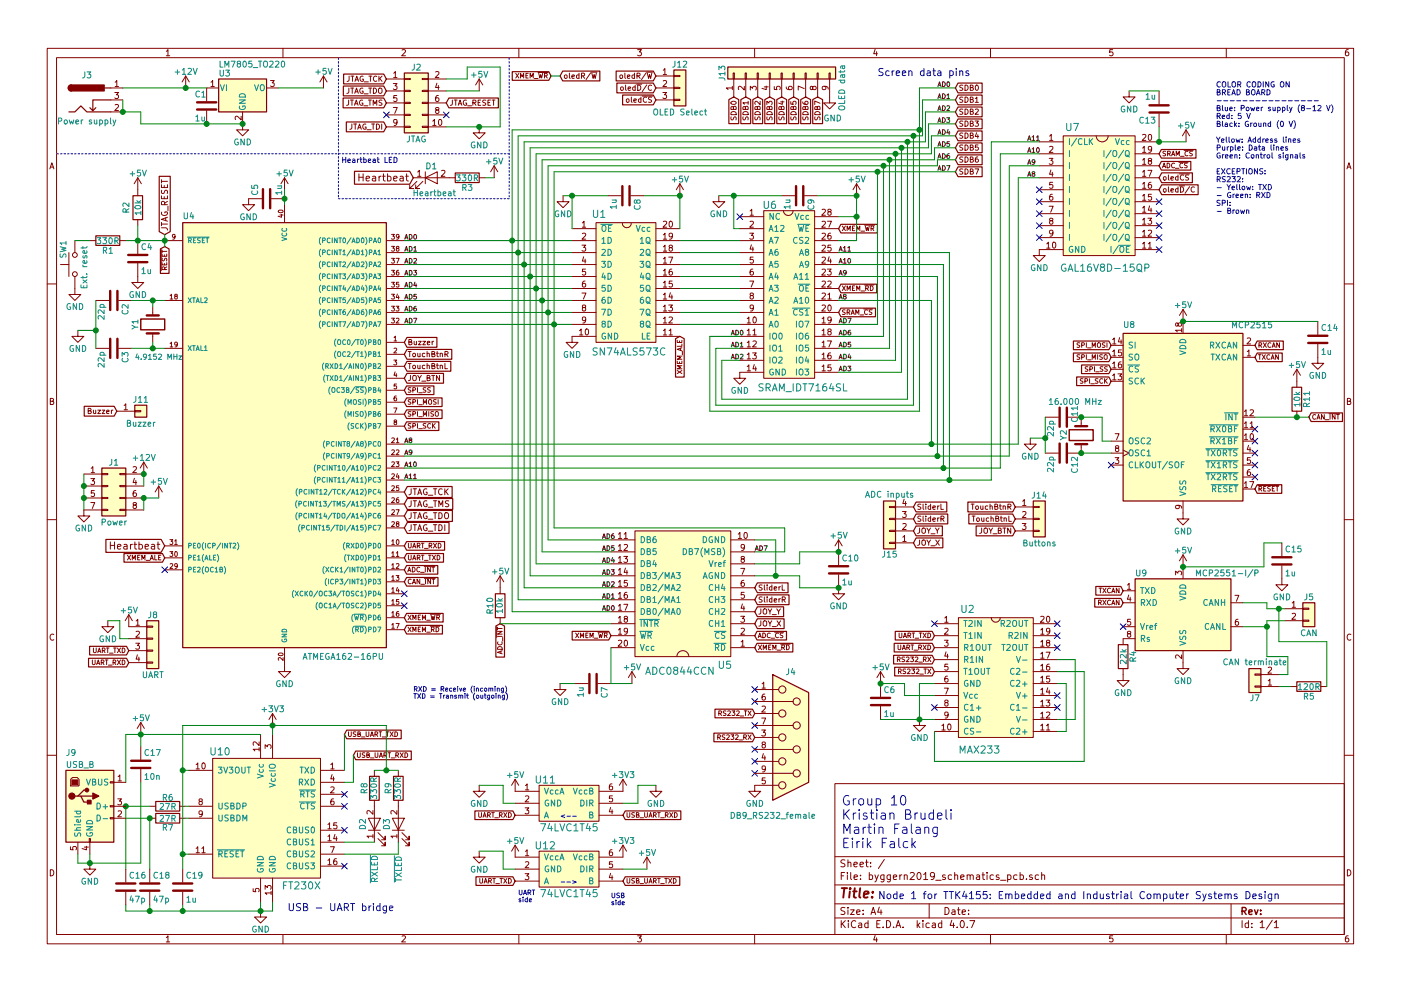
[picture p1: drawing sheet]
<svg xmlns="http://www.w3.org/2000/svg" width="297mm" height="210mm" viewBox="0 0 297 210" stroke-linecap="round" stroke-linejoin="round" font-family="sans-serif">
<g fill="none" stroke="#840000" stroke-width=".21">
<path d="M10 10.3h277v189.9h-277zM12 12.2h273v186.1h-273zM23.5 18.7h2.5M24.3 19.6h.8l-.4 .5 .4 .1v.6l-.2 .1-.6-.1M24.4 17.4l.4-.3v1.3M24.4 18.4h.7M35.3 10.9l.3-.4v1.3M35.3 11.8h.7M39.4 16.1l-.8 1.3M39.4 16.1v2.6M39.4 16.1l.7 1.3M44.7 17.4l.4-.3v1.3"/>
<path d="M44.7 18.4h.7M46.4 18.7h-2.6v2.8M56.5 18.7h2.6M57.4 17.1h.7l-.4 .5 .4 .1v.5l-.2 .2-.5-.2M60 10.3v1.9M68.6 16.1l-.8 1.3M68.6 16.1v2.6M68.6 16.1l.7 1.3M74 18.7l-.1 1-.4 .1M74 16.1v1l-.4 .2M74.3 18.7h.7M74.4 16.1h.6"/>
<path d="M74.7 18.7v1.1M74.7 16.1v1.2M75.2 19.8l.4-1.1 .4 1.1M75.3 17.3l.3-1.2 .4 1.2M75.3 19.5h.5M75.4 16.9h.5M76.9 18.7a.52 .52 0 0 0-.6 .6 .52 .52 0 0 0 .7 .4v-.4h-.2M77 16.2a.52 .52 0 0 0-.7 .5 .52 .52 0 0 0 .7 .5v-.4h-.2M77.2 19.9h.9M77.2 17.4h.9M78.2 18.7h.6M78.2 16.1h.6"/>
<path d="M78.5 18.7v1.1M78.5 16.1v1.2M79.2 18.7a.57 .57 0 0 1 .6 .5 .57 .57 0 0 1-.6 .6zM79.9 16.3a.5 .5 0 0 0-.7 .4 .5 .5 0 0 0 .7 .5M80.3 18.8l.2-.1 .4 .1 .1 .6-.2 .4h-.3l-.2-.1zM80.3 16.1v1.2M80.5 16.6l.5 .7M81 16.1l-.7 .7M81.9 16.8h3.8M81.9 19.3h3.8M83.4 17.7h.8l-.5 .5 .4 .1v.6l-.2 .1-.5-.1M83.5 15.5l.3-.3v1.3"/>
<path d="M83.5 16.5h.7M85.2 10.6l.5-.1 .3 .4-.8 .9h.8M85.7 19.2h1.3v.2h-1.3zM85.7 16.6h1.3v.3h-1.3zM89.5 19.2h1.3v.2h-1.3zM89.5 16.6h1.3v.3h-1.3zM90.8 16.8h3.8M90.8 19.3h3.8M92.4 15.3l.4-.1 .3 .3-.8 1h.8M92.6 17.6l-.2 1h.7M92.9 18.1v.9M101.6 16.8l-.8 1.2"/>
<path d="M101.6 16.8v2.5M101.6 16.8l.8 1.2M109.3 15.6l.7 1M110 10.3v1.9M110 15.6l-.7 1M110.4 16.6v-1l.3 .7 .3-.7v1M111.5 16h.3M112 15.6h-.5v1h.5M112.4 16.6v-1l.3 .7 .4-.7v1M113.3 16.7h.8M114.1 15.4h2.1M114.2 15.6l.3 1 .1-.8 .2 .8 .3-1"/>
<path d="M115.4 16.1l.5-.1 .1-.3-.6-.1v1M115.7 16.1l.3 .5M119.7 16h.5l-.1 .6-.4-.1zM120.7 15.5v1l.2 .1M121.3 16.3l.5-.2-.1-.2h-.3l-.1 .1v.6h.4M122.8 15.9h-.3l-.3 .2 .1 .4 .5 .1M122.8 15.5v1.1M123.3 16.1l.6-.1v-.4l-.6-.1v1.1M123.6 16.1l.4 .5M125.2 15.5l-.9 1.4M125.3 15.3h1.3M125.5 15.5l.3 1.1 .2-.8 .2 .8 .2-1.1"/>
<path d="M131.5 16h.5l-.1 .6-.4-.1zM131.6 18.5h.5v.6h-.5zM132.5 15.5v1l.2 .1M132.6 18.1v.9l.2 .2M133 16.3l.6-.2-.1-.2h-.3l-.2 .1 .1 .6h.4M133.2 18.8l.5-.1v-.2l-.4-.1-.1 .2v.5h.5M134.5 15.9h-.3l-.2 .2v.4l.5 .1M134.5 15.5v1.1M134.7 18.5l-.3-.1-.3 .2 .1 .5h.5M134.7 18.1v1.1M135 17.9h1.1M135.1 16.1l.6-.1v-.4l-.6-.1v1.1"/>
<path d="M135.2 10.5h.8l-.4 .5 .3 .1 .1 .2-.1 .4-.2 .1-.5-.1M135.2 18.1a.57 .57 0 0 1 .7 .5 .57 .57 0 0 1-.7 .6zM135.3 16.1l.4 .5M137 15.5l-1 1.4M137.1 15.3h1.3M137.1 18l-.9 1.4M137.2 15.5l.3 1.1 .2-.8 .2 .8 .3-1.1M138.2 18.2a.5 .5 0 0 0-.8 .4 .5 .5 0 0 0 .8 .5M139.1 18.7h3.8M139.1 16.1h3.8M140.5 19.6h.8l-.4 .5 .4 .1v.6l-.2 .1-.6-.1M140.6 14.9l.4-.4v1.3"/>
<path d="M140.6 17.2l.5-.1 .2 .3-.8 1h.8M140.6 15.8h.7M142.9 18.5h1.2v.3h-1.2zM142.9 16h1.2v.3h-1.2zM155.3 18.7h-1.3l.4 .3M155.3 18.3v.7M155.4 15.5h.3v1.3h-.3zM155.6 16.8v3.8M157.8 18.3v.8l-.9-.8-.4 .2 .1 .5M158 15.5h.2v1.3h-.2zM158.1 16.8v3.8M159.1 19.1v-.8l.5 .4 .1-.3h.5l.2 .1-.2 .6"/>
<path d="M160 10.3v1.9M160.5 15.5h.3v1.3h-.3zM160.7 16.8v3.8M162 18.4h.9M162.5 18.3v.7l-1-.3M163.1 15.5h.2v1.3h-.2zM163.2 16.8v3.8M164.2 18.4v.6h.5v-.6h.6l.1 .1-.1 .5M165.6 15.5h.3v1.3h-.3zM165.7 16.8v3.8M166.7 18.4l.1 .4 .2 .2h.7l.3-.2-.2-.4h-.6v.4l.2 .2M168.1 15.5h.3v1.3h-.3z"/>
<path d="M168.3 16.8v3.8M170.5 18.8l-1.3-.5v.8M170.7 15.5h.2v1.3h-.2zM170.8 16.8v3.8M172.3 18.5l.3-.2 .3 .1 .2 .1-.2 .5h-.3l-.2-.1-.2-.5h-.3l-.1 .5 .3 .1 .2-.2M173.2 15.5h.3v1.3h-.3zM173.4 16.8v3.8M174.9 18.3l.2 .2-.1 .4-.6 .1-.1-.5 .2-.2 .8 .1 .3 .3v.2M175.8 15.5h.2v1.3h-.2zM175.9 16.8v5h1.3l-1.3 1.3-1.3-1.3h1.3M185.5 10.5l-.3 .9h.8M185.9 11v.8"/>
<path d="M204.1 18.1l-.6 .1a.48 .48 0 0 0 .6 .5l-.1 .4h-.5M204.6 18.1a.57 .57 0 0 1 .7 .5 .57 .57 0 0 1-.7 .6zM205.7 18.6l.5-.1 .1-.2-.2-.2h-.4v1.1h.4l.3-.4-.3-.2M206.9 18.2l.2-.1a.54 .54 0 0 1 .4 .5 .54 .54 0 0 1-.5 .5l-.2-.4zM210 10.3v1.9M235.9 10.5h-.6v.6h.6l.1 .5-.3 .2-.4-.1M239.4 19.3v1.3h1.3l-1.3 1.2-1.3-1.2h1.3M245.7 19.3v2.8M260 10.3v1.9M285.9 10.5l-.4 .1-.2 .2-.1 .8 .3 .2 .4-.1 .1-.4-.1-.2-.4-.1-.3 .3M10.6 35.8l.4-1.3 .4 1.3M10.7 35.5h.6"/>
<path d="M23.5 21.2h2.5M23.5 23.7h2.5M24.4 22.3l.5-.1 .2 .3-.8 .9h.8M29.2 37.7v3.8M29.2 37.7l-.8 1.3M29.2 37.7l.8 1.3M34.2 39.2v.6h1.3v-.6M34.2 38.1v.7M34.2 38.5h1.3M34.8 39.4v.4M43.8 23.5v2.8M51.1 24.7v.7l-.9-.7-.3 .2 .1 .5"/>
<path d="M51.4 23.7v3.9h1.3l-1.3 1.2-1.2-1.2h1.2M60.3 37.7v2.6M60.3 37.7l-.7 1.3M60.3 37.7l.8 1.3M73.9 21.2v1l-.4 .1M74.3 21.2h.6M74.6 26.3l-.1 1-.3 .1M74.6 21.2v1.1M75 26.3h.6M75.2 22.3l.3-1.1 .4 1.1M75.3 22h.5M75.3 26.3v1.1"/>
<path d="M75.8 27.4l.4-1.1 .4 1.1M75.9 27.1h.6M76.1 36.9v1.5M76.1 37.6h.9M76.9 21.3a.52 .52 0 0 0-.7 .5 .52 .52 0 0 0 .7 .4v-.3h-.2M77 36.9v1.5M77.1 22.4h.9M77.6 26.4a.52 .52 0 0 0-.7 .5 .52 .52 0 0 0 .7 .4v-.4h-.2M77.6 37.9l.8-.2-.1-.2-.4-.1-.3 .2 .1 .7h.6M77.8 27.5h.9M78.1 21.2h.6M78.4 21.2v1.1"/>
<path d="M78.8 26.3h.6M79 37.5h.6l.1 .9M79.1 22.3v-1.1l.4 .8 .4-.8v1.1M79.1 26.3v1.1M79.7 37.7l-.7 .2a.3 .3 0 0 0 .1 .5l.6-.1M79.8 26.3a.57 .57 0 0 1 .7 .6 .57 .57 0 0 1-.7 .5zM80.4 37.4v1M80.8 37.4l-.4 .3M80.9 26.3v1.1M81 21.3h-.6a.48 .48 0 0 0 .5 .6v.4h-.6M81.1 37.4h.6M81.3 36.9v1.3l.4 .2"/>
<path d="M81.9 21.8h3.8M81.9 24.4h3.8M81.9 26.9h3.8M82.2 37.5l.4-.1 .3 .3-.1 .6h-.6M82.2 36.9v1.5M83.4 22.8h.8l-.5 1.3M83.5 37.9l.7-.2-.1-.2-.4-.1-.2 .2v.7h.6M84.1 20.3h-.6v.5h.6v.6l-.2 .1-.4-.1M84.2 25.9l-.3 .2h-.3l-.1-.7 .4-.1 .3 .3-.1 .7-.3 .3h-.2M84.8 37.5h.6l.1 .9M85.5 37.7l-.7 .2a.3 .3 0 0 0 .2 .5l.5-.1M85.7 26.8h1.3v.2h-1.3z"/>
<path d="M85.7 24.3h1.3v.2h-1.3zM85.7 21.7h1.3v.3h-1.3zM86 37.4h.6M86.2 36.9v1.3l.4 .2M87.6 37.7h8.9M88.4 38.5l-1.5 1.5h.7h-.7v-.8M88.5 36.5l.4-.4v1.3M88.5 37.4h.8M89.5 26.8h1.3v.2h-1.3zM89.5 24.3h1.3v.2h-1.3zM89.5 21.7h1.3v.3h-1.3zM89.7 38.5l-1.6 1.5h.8h-.8v-.8"/>
<path d="M90.2 37.7l2.5-1.3v2.6zM90.2 36.4v2.6M90.8 21.8h3.8M90.8 24.4h3.8M90.8 26.9h3.8M91.7 25.7l.4-.4v1.3M91.7 26.6h.8M92.6 23.3l-.2-.2v-.2h.6v.3l-.5 .2-.1 .2v.3l.2 .2h.2l.3-.3-.1-.3-.2-.2M92.9 20.3h-.3l-.2 .3v.7l.2 .2 .4-.1-.1-.6-.3-.1-.2 .3M93.1 25.4l.1-.1a.67 .67 0 0 1 .5 .7 .67 .67 0 0 1-.5 .6l-.2-.5zM93.6 36.2l.5-.1 .2 .4-.8 .9h.8M95.9 21.2v1l-.4 .1"/>
<path d="M96.3 21.2h.6M96.6 21.2v1.1M97.2 22.3l.3-1.1 .4 1.1M97.3 22h.5M98.9 21.3a.52 .52 0 0 0-.7 .5 .52 .52 0 0 0 .7 .4v-.3h-.2M99.1 22.4h.9M100.3 21.8l.6-.1v-.4l-.6-.1v1.1M100.5 21.8l.4 .5M101.4 21.8h.4M101.6 26.9v1.3h1.3l-1.3 1.3-1.3-1.3h1.3M101.6 37.7h1.3M101.9 21.2h-.5v1.1h.5"/>
<path d="M103 21.3h-.6a.48 .48 0 0 0 .5 .6v.4h-.6M103.5 21.8h.3M104 21.2h-.5v1.1h.5M104.3 21.2h.7M104.6 21.2v1.1M104.8 35.2l-.8 1.2M104.8 35.2v2.5M104.8 35.2l.7 1.2M132.8 21.1h.5v.6l-.5-.1zM133.9 20.6v1l.1 .1M134.4 21.3l.5-.1v-.2h-.3l-.2 .1v.6h.5M135.9 21h-.3l-.2 .2v.4l.5 .1"/>
<path d="M135.9 20.6v1.1M136.2 20.4h2.2M137.1 20.7a.5 .5 0 0 0-.7 .5 .5 .5 0 0 0 .7 .4M138.2 20.6l-.7 .1a.48 .48 0 0 0 .6 .6l-.1 .4h-.5M139.1 21.2h3.8M142.9 21.1h1.2v.2h-1.2zM144.1 39l-.7 1.3M144.1 39v2.5M144.1 39l.8 1.3M155 24.8l.1 .6a.48 .48 0 0 0 .6-.5h.3v.5M155 23.9a.6 .6 0 0 1 .7-.2 .6 .6 0 0 1 .4 .6h-1.1zM155 21.7a.55 .55 0 0 1 .6-.3 .55 .55 0 0 1 .4 .6 .54 .54 0 0 1-.6 .2 .54 .54 0 0 1-.4-.5z"/>
<path d="M155.5 22.8l.2-.3 .4 .3v.4h-1.1v-.4l.2-.2 .2 .1 .1 .5M157.6 24.8v.6a.48 .48 0 0 0 .6-.5h.4v.5M157.6 23.9a.6 .6 0 0 1 .7-.2 .6 .6 0 0 1 .3 .6h-1.1zM158 22.8l.2-.3 .4 .3v.4h-1.1v-.4l.2-.2 .3 .1v.5M158.6 21.8h-1.1l.3 .3M158.6 21.5v.6M160.1 24.8v.6a.48 .48 0 0 0 .6-.5h.4v.5M160.1 23.9a.6 .6 0 0 1 .7-.2 .6 .6 0 0 1 .4 .6h-1.2zM160.6 22.8l.2-.3 .4 .3v.4h-1.2v-.4l.2-.2 .3 .1 .1 .5M161.2 21.5v.7l-.8-.7-.4 .2 .1 .4M162.6 22.2v-.7l.4 .4 .1-.3 .4-.1 .2 .2-.1 .5M162.6 24.8l.1 .6a.48 .48 0 0 0 .6-.5h.4v.5"/>
<path d="M162.6 23.9a.6 .6 0 0 1 .7-.2 .6 .6 0 0 1 .4 .6h-1.1zM163.1 22.8l.2-.3 .4 .3v.4h-1.1v-.4l.2-.2 .3 .1v.5M165.2 24.8v.6a.48 .48 0 0 0 .6-.5h.4v.5M165.2 23.9a.6 .6 0 0 1 .7-.2 .6 .6 0 0 1 .3 .6h-1.1zM165.5 21.6h.7M165.7 22.8l.2-.3 .3 .3v.4h-1.1v-.4l.2-.2 .3 .1 .1 .5M165.9 21.4v.7l-.8-.2M167.7 21.6v.5h.5l-.1-.5 .5-.1 .2 .2-.1 .4M167.7 24.8l.1 .6a.48 .48 0 0 0 .6-.5h.3v.5M167.7 23.9a.6 .6 0 0 1 .7-.2 .6 .6 0 0 1 .4 .6h-1.1zM168.2 22.8l.2-.3 .4 .3v.4h-1.1v-.4l.2-.2 .2 .1 .1 .5M170.2 21.6l.3 .5h.6l.2-.2-.1-.3-.4-.1-.1 .1-.1 .3 .2 .2"/>
<path d="M170.3 24.8v.6a.48 .48 0 0 0 .6-.5h.4v.5M170.3 23.9a.6 .6 0 0 1 .7-.2 .6 .6 0 0 1 .3 .6h-1.1zM170.7 22.8l.2-.3 .4 .3v.4h-1.1v-.4l.2-.2 .3 .1v.5M172.8 24.8v.6a.48 .48 0 0 0 .6-.5h.4v.5M172.8 23.9a.6 .6 0 0 1 .7-.2 .6 .6 0 0 1 .4 .6h-1.2zM173.3 22.8l.2-.3 .4 .3v.4h-1.2v-.4l.2-.2 .3 .1 .1 .5M173.9 21.9l-1.2-.5v.8M181.6 39l-.8 1.3M181.6 39v2.5M181.6 39l.8 1.3M204.1 20.6l-.6 .1a.48 .48 0 0 0 .6 .6l-.1 .4h-.5M204.1 23.2h-.6a.48 .48 0 0 0 .6 .6l-.1 .4h-.5"/>
<path d="M204.1 25.7l-.6 .1a.48 .48 0 0 0 .6 .6l-.1 .3h-.5M204.1 28.3h-.6a.48 .48 0 0 0 .6 .6l-.1 .4h-.5M204.1 30.8l-.6 .1a.48 .48 0 0 0 .6 .5l-.1 .4h-.5M204.1 33.3l-.6 .1a.48 .48 0 0 0 .6 .6l-.1 .4h-.5M204.1 35.9h-.6a.48 .48 0 0 0 .6 .6l-.1 .4h-.5M204.6 20.6a.57 .57 0 0 1 .7 .6 .57 .57 0 0 1-.7 .5zM204.6 23.1a.57 .57 0 0 1 .7 .6 .57 .57 0 0 1-.7 .6zM204.6 25.7a.57 .57 0 0 1 .7 .5 .57 .57 0 0 1-.7 .6zM204.6 28.2a.57 .57 0 0 1 .7 .6 .57 .57 0 0 1-.7 .5zM204.6 30.8a.57 .57 0 0 1 .7 .5 .57 .57 0 0 1-.7 .6zM204.6 33.3a.57 .57 0 0 1 .7 .6 .57 .57 0 0 1-.7 .5zM204.6 35.8a.57 .57 0 0 1 .7 .6 .57 .57 0 0 1-.7 .6z"/>
<path d="M205.7 21.1h.5l.1-.3-.2-.2h-.4v1.1h.4l.3-.4-.3-.2M205.7 23.7l.5-.1 .1-.3-.2-.2h-.4v1.2h.4l.3-.4-.3-.2M205.7 26.2h.5l.1-.3-.2-.2h-.4v1.1h.4l.3-.4-.3-.2M205.7 28.7h.5l.1-.3-.2-.2h-.4v1.1h.4l.3-.3-.3-.3M205.7 31.3l.5-.1 .1-.2-.2-.2h-.4v1.1h.4l.3-.4-.3-.2M205.7 33.8h.5l.1-.3-.2-.2h-.4v1.1h.4l.3-.4-.3-.2M205.7 36.4l.5-.1 .1-.3-.2-.2h-.4v1.2h.4l.3-.4-.3-.2M206.7 25.7h.7l-.3 .4 .3 .1v.4l-.2 .2-.5-.1M206.7 35.8h.8l-.5 1.2M206.8 20.9l.3-.3v1.1M206.8 23.2l.4-.1 .2 .3-.7 .9h.7M206.8 21.7h.6"/>
<path d="M207.1 28.2l-.3 .8h.7M207.3 33.3l-.5 .2v.7l.2 .2 .4-.1v-.4l-.1-.1-.3-.1-.2 .2M207.3 28.6v.7M207.4 30.8h-.6v.5l.5-.1 .1 .5-.2 .2-.4-.1M220.3 30.1h5.1M220.3 32.6h5.1M220.3 35.2h5.1M220.3 37.7h5.1M222.5 33.6h.7l-.4 .5 .4 .1v.5l-.2 .2-.5-.2M222.5 28.9l.4-.4v1.3M222.5 31.2l.5-.1 .2 .3-.7 .9h.7M222.5 29.8h.7"/>
<path d="M222.8 36.1l-.3 .9h.8M223.1 36.5v.9M223.2 38.7h-.6l-.1 .6h.7v.5l-.2 .1-.5-.1M225.4 28.8h15.3v25.4h-15.3zM232.4 28.8a1.27 1.27 0 0 0 1.3 1.3 1.27 1.27 0 0 0 1.2-1.3M240.7 30.1h5M240.7 32.6h5M240.7 35.2h5M240.7 37.7h5M242.2 28.6l.5-.1 .3 .4-.8 .9h.8M242.2 39l.4-.3v1.2M242.2 36.5l.4-.4v1.3"/>
<path d="M242.2 34l.4-.4v1.3M242.2 31.4l.4-.3v1.2M242.2 39.9h.8M242.2 37.4h.8M242.2 34.9h.8M242.2 32.3h.8M243.4 36.1h.8l-.5 1.3M243.6 28.6l.1-.1a.67 .67 0 0 1 .5 .7 .67 .67 0 0 1-.5 .6l-.2-.5zM243.7 34.1l-.2-.2 .1-.3 .5 .1v.3l-.5 .2-.1 .2v.3l.2 .2h.2l.3-.3-.1-.3-.2-.2M244 38.7h-.3l-.2 .3v.7l.2 .2 .4-.1-.1-.6h-.3l-.2 .2M244.2 31.6l-.3 .2h-.3l-.1-.6 .4-.1 .3 .2-.1 .7-.3 .3h-.2M245.7 24.1v2.8"/>
<path d="M246.5 35.6l.3-1 .3 1M246.6 35.3h.4M246.7 37.6h.5l-.1 .6-.4-.1zM247.1 32.1l-.5 .1a.41 .41 0 0 0 .5 .5l-.1 .3h-.4M247.4 34.6a.5 .5 0 0 1 .6 .5 .5 .5 0 0 1-.6 .5zM247.5 32.6h.5l.1-.4-.6-.1v1M247.7 37.1v1l.2 .1M247.7 39.6v1l.2 .2M247.8 32.6l.3 .5M248.3 37.8l.5-.1-.1-.2h-.3l-.1 .1v.6h.4M248.4 33.1l.3-1 .4 1M248.5 32.8h.5"/>
<path d="M249 34.7a.44 .44 0 0 0-.6 .4 .44 .44 0 0 0 .6 .4M249.2 35.7h.8M249.4 33.1v-1l.3 .7 .3-.7v1M249.8 37.5h-.3l-.3 .2 .1 .4 .5 .1M249.8 37.1v1.1M249.8 39.6v1.2M250 34.4h1.9M250 36.9h2.2M250 39.4h1.2M250.3 39.6a.57 .57 0 0 1 .7 .6 .57 .57 0 0 1-.7 .6zM250.3 33.2h.8M250.8 34.7a.44 .44 0 0 0-.7 .4 .44 .44 0 0 0 .7 .4"/>
<path d="M251 37.2a.5 .5 0 0 0-.8 .5 .5 .5 0 0 0 .8 .4M251.1 31.9h1.9M251.5 27.6l-.8 1.2M251.5 27.6v2.5M251.5 27.6l.7 1.2M251.7 34.7h-.5a.41 .41 0 0 0 .5 .5l-.1 .4h-.5M251.9 32.2a.44 .44 0 0 0-.7 .4 .44 .44 0 0 0 .7 .4M252 37.2h-.6a.48 .48 0 0 0 .5 .6v.4h-.5M252.2 39.6l-.9 1.4M252.8 32.1l-.5 .1a.41 .41 0 0 0 .5 .5l-.1 .3h-.5M253.2 39.7a.5 .5 0 0 0-.7 .5 .5 .5 0 0 0 .7 .5M285.6 35.8l.4-1.3 .4 1.3"/>
<path d="M285.7 35.5h.6M12.8 56.1h1.8M14.6 53.6v5.1M15.9 58.7v3.8h1.2l-1.2 1.2-1.3-1.2h1.3M15.9 51v2.6M19 51h1.3M25.4 51h1.3M29.2 55.9v4h1.3l-1.3 1.3-1.3-1.3h1.3M29.2 46.6v1.3M29.2 51v2.8M34.2 53v4.4M34.2 48.3l1.1 .1 .2 .4"/>
<path d="M34.2 41.5v.7h1.3v-.7M34.2 47.5h1.3M34.2 47.2v.7M34.3 45a.59 .59 0 0 0 .6 .7 .59 .59 0 0 0 .5-.7h-.4v.2M34.3 40.4v.6h.4a.54 .54 0 0 1 .7-.6l.1 .2-.1 .5M34.4 55.7v.5h1v-.5M34.4 53.9v.5h1v-.5M34.4 53.1v.5M34.4 53.3h1M34.4 54.8l.1 .5a.41 .41 0 0 0 .5-.5l.3 .1v.5M34.8 41.7v.5M34.8 54v.4"/>
<path d="M34.8 55.9v.3M34.9 43.4l-.1-.6h-.5l-.1 .6h1.3M34.9 57.2l-.1-.5h-.3l-.1 .5h1M34.9 51h3.8M35.1 46.2v.6M35.4 56.6l-.5 .3M35.5 46.1l-1.3 .4 1.3 .4M35.5 42.7l-.6 .4M35.6 43.7v1M37.1 50.2l-.2 .2-.3-.1v-.5l.3-.1 .2 .2v.6l-.5 .2M55.5 42.2h-2.8v1.2h1.3l-1.3 1.3-1.3-1.3h1.3M57.5 42.2h2.8"/>
<path d="M59.1 44.7a.62 .62 0 0 1 .9 .2 .59 .59 0 0 1-1-.1zM59.3 45.6h.7M59.7 45.5v.6l-.7-.2M60.3 43.4v3.8M81.9 51h3.8M81.9 58.7h3.8M81.9 56.1h3.8M81.9 53.6h3.8M83 59.9h.6l-.3 .4 .3 .1v.4h-.6M83 57.3h.6l-.3 .4 .3 .1v.5h-.6M83 54.8h.6l-.3 .4 .3 .1v.4h-.6M83 52.3h.6l-.3 .3 .3 .2v.4h-.6"/>
<path d="M83 49.7h.6l-.3 .4 .3 .1v.4h-.6M84 54.8h.6l-.4 1M84.2 52.7l-.2-.2 .1-.2h.4l.1 .3-.6 .3 .2 .4 .4-.1v-.4l-.2-.1M84.5 57.3l-.3 .1-.2 .8 .2 .2 .4-.1-.1-.5-.3-.1-.2 .2M84.6 59.9h-.5l-.1 .5 .5-.1 .1 .5h-.6M84.6 50.2l-.2 .2-.3-.1v-.5l.3-.1 .2 .2v.6l-.5 .2M119.4 41.5v1.3h1.2l-1.2 1.3-1.3-1.3h1.3M121.3 51h5.1M121.3 58.7h5.1M121.3 56.1h5.1M121.3 53.6h5.1M121.3 48.5h5.1"/>
<path d="M123.4 52h.8l-.5 .5 .4 .1v.6l-.1 .1-.6-.1M123.5 47.3l.3-.4v1.3M123.5 49.6l.5-.1 .2 .3-.8 .9h.8M123.5 48.2h.7M123.7 54.5l-.2 .9h.7M124.1 59.6l-.4 .1-.2 .2v.7l.2 .3 .4-.1v-.6l-.4-.1-.2 .2M124.1 55v.8M124.1 57.1h-.6v.6h.6v.5l-.1 .2-.5-.2M126.4 47.2h12.7v25.4h-12.7zM128.9 41.5h2.8M132 47.4a.94 .94 0 0 0 .9 .9 .94 .94 0 0 0 .9-.9M133.7 41.5h2.8"/>
<path d="M139.1 51h5M139.1 58.7h5M139.1 56.1h5M139.1 53.6h5M139.1 48.5h5M140.6 47l.5-.1 .3 .4-.8 .9h.8M140.6 60l.4-.4v1.3M140.6 57.4l.4-.3v1.3M140.6 54.9l.4-.3v1.2M140.6 52.4l.4-.4v1.3M140.6 49.8l.4-.3v1.2M140.6 58.4h.8"/>
<path d="M140.6 55.8h.8M140.6 53.3h.8M140.6 50.7h.8M141.8 54.6h.8l-.5 1.2M142 47l.1-.1a.67 .67 0 0 1 .5 .7 .67 .67 0 0 1-.5 .6l-.2-.5zM142.1 52.5l-.2-.2 .1-.2h.5v.3l-.5 .2-.1 .2v.4l.2 .1h.2l.3-.3-.1-.3-.2-.2M142.4 57.1h-.3l-.2 .3v.7l.2 .3 .4-.2-.1-.6h-.3l-.2 .2M142.5 59.6h-.6v.6h.6v.6l-.2 .1-.4-.1M142.6 50l-.3 .3-.3-.1-.1-.6 .4-.1 .3 .2-.1 .7-.3 .3h-.2M152.4 41.5v1.3h1.3l-1.3 1.3-1.3-1.3h1.3M156.8 51h5.1M156.8 58.7h5.1"/>
<path d="M156.8 56.1h5.1M156.8 53.6h5.1M156.8 48.5h5.1M156.8 46h5.1M159 49.5h.7l-.4 .5 .4 .1v.5l-.2 .1-.5-.1M159 59.6h.8l-.5 1.3M159 44.7l.4-.3v1.3M159 47l.5-.1 .2 .4-.7 .9h.7M159 45.7h.7M159.3 51.9l-.3 1h.8M159.6 57.1h-.3l-.2 .3-.1 .7 .3 .3 .4-.2-.1-.6h-.3l-.3 .2M159.6 52.4v.9"/>
<path d="M159.7 54.6h-.6l-.1 .5h.7v.6l-.2 .1-.5-.1M161.9 44.7h10.8v35.6h-10.8zM165.7 41.5h2.8M166.1 44.7a1.02 1.02 0 0 0 1 1 1.02 1.02 0 0 0 1-1M170.6 41.5h2.8M172.7 51h5.1M172.7 58.7h5.1M172.7 56.1h5.1M172.7 53.6h5.1M172.7 48.5h5.1M172.7 46h5.1M174.3 59.7l.5-.1 .2 .4-.8 .9h.8"/>
<path d="M174.3 57.2l.5-.1 .2 .3-.8 1h.8M174.3 54.7l.5-.1 .2 .3-.8 .9h.8M174.3 52.1l.5-.1 .2 .4-.8 .9h.8M174.3 49.6l.5-.1 .2 .3-.8 .9h.8M174.3 47l.5-.1 .2 .4-.8 .9h.8M174.3 44.5l.5-.1 .2 .3-.8 1h.8M175.4 57.1h.8l-.4 .5 .4 .1v.5l-.2 .2-.6-.2M175.4 46.9h.9l-.6 1.3M175.5 59.7l.5-.1 .2 .4-.8 .9h.8M175.7 44.9l-.2-.2 .1-.2h.6v.3l-.6 .2-.1 .2 .1 .3 .1 .2h.3l.2-.3v-.3l-.2-.2M175.8 54.5l-.3 .9h.8M176.1 49.5h-.4l-.1 .3-.1 .7 .2 .2 .5-.1-.1-.6h-.4l-.2 .2"/>
<path d="M176.1 55v.8M176.2 52h-.6l-.1 .6h.7v.6l-.2 .1-.5-.1M178.6 47.9l.6 1M179.2 47.9l-.6 1M179.6 48.9v-1l.3 .8 .4-.8v1M180.7 48.4h.4M181.2 47.9h-.5v1h.5M181.6 48.9v-1l.4 .8 .3-.8v1M182.5 49h.8M183.3 47.8h2.1M183.5 47.9l.2 1 .2-.7 .2 .7 .2-1M184.7 48.5l.5-.1v-.3l-.5-.2v1"/>
<path d="M184.9 48.5l.4 .4M220.3 40.3h5.1M220.3 42.8h5.1M220.3 45.3h5.1M220.3 47.9h5.1M220.3 50.4h5.1M221.9 51.7l.4-.3v1.2M221.9 52.6h.7M222.5 43.8h.8l-.5 1.2M222.8 46.8l-.3-.2 .1-.3 .6 .1v.3l-.6 .2-.1 .2 .1 .3 .2 .2h.2l.2-.3v-.3l-.2-.2M223.1 41.2l-.3 .1-.2 .2-.1 .7 .3 .3 .4-.1-.1-.6-.3-.1-.3 .2M223.2 49.4l-.2 .2-.4-.1v-.6l.4-.1 .2 .3v.7l-.3 .3h-.3"/>
<path d="M223.2 51.5l.2-.1a.67 .67 0 0 1 .5 .6 .67 .67 0 0 1-.5 .6l-.3-.4zM225.4 53h-5.1v1.2h1.3l-1.3 1.3-1.2-1.3h1.2M240.7 40.3h5M240.7 42.8h5M240.7 45.3h5M240.7 47.9h5M240.7 50.4h5M240.7 53h5M242.2 51.7l.4-.3v1.2M242.2 49.2l.4-.4v1.3M242.2 46.7l.4-.4v1.3M242.2 44.1l.4-.3v1.2"/>
<path d="M242.2 41.6l.4-.4v1.3M242.2 52.6h.8M242.2 50.1h.8M242.2 47.6h.8M242.2 45h.8M242.2 42.5h.8M243.4 46.3h.8l-.5 .5 .4 .1v.5l-.2 .2-.5-.2M243.5 51.7l.3-.3v1.2M243.5 48.9l.4-.1 .3 .4-.8 .9h.8M243.5 52.6h.7M243.7 43.7l-.2 .9h.7M244 44.2v.8"/>
<path d="M244.1 41.2h-.6v.6h.6v.6l-.2 .1-.4-.1M246.7 40.1h.5l-.1 .6h-.4zM248.3 40.4l.5-.1-.1-.2-.3-.1-.1 .2v.5h.4M249.8 40.1l-.3-.1-.3 .2 .1 .5h.5M10 60.2h2M16.5 70.1v1.3h1.3l-1.3 1.2-1.3-1.2h1.3M20.3 63.7h2.8M20.3 73.9h2.8M25.1 63.7h2.8M25.1 73.9h2.8M32.4 65v1.9M32.4 70.7v1.9"/>
<path d="M34.9 63.7h3.8M34.9 73.9h3.8M36.1 62.7l.2-.3v1M36.1 72.9l.2-.3v1M36.1 63.4h.5M36.1 73.6h.5M37.2 62.9l-.2-.2 .1-.2h.4l.1 .3-.6 .3 .2 .3 .4-.1v-.3l-.2-.1M37.6 73l-.2 .2h-.3v-.6h.3l.2 .2v.6l-.5 .2M81.9 72.6h3.8M81.9 75.2h3.8M81.9 77.7h3.8M81.9 68.8h3.8"/>
<path d="M81.9 66.3h3.8M81.9 63.7h3.8M81.9 61.2h3.8M83 67.5h.6l-.3 .4 .3 .1v.4h-.6M83 65h.6l-.3 .3 .3 .2v.4h-.6M83 62.4h.6l-.3 .4 .3 .1v.4h-.6M83.5 76.4h.6l-.3 .4 .3 .1v.4h-.6M83.5 71.6l.3-.3v1M83.5 74l.4-.1 .2 .3-.6 .7h.6M83.5 72.3h.6M83.8 78.9l-.3 .7h.7M84 65h.6l-.3 .3 .3 .2v.4h-.6"/>
<path d="M84 67.6l.4-.1 .2 .3-.6 .7h.6M84 79.3v.7M84.3 62.4l-.3 .7h.6M84.5 62.8v.6M86.5 74.6h.7M86.5 77.1h.7M86.7 72.6l.5-.1 .1-.3-.2-.2h-.4v1.1h.4l.3-.3-.3-.2M86.9 74.6v1.1M86.9 77.1v1.1M87 79.6v1l-.4 .2M87.6 79.8l.2-.2 .4 .2 .1 .6-.2 .3-.3 .1-.2-.2zM87.6 75.1h.4v.5h-.4z"/>
<path d="M87.6 77.6h.4v.6l-.4-.1zM87.8 72.4l.1 .7 .4-.1M88.3 72.4v.7M88.6 79.6l.4 .6 .3-.6M88.6 74.9v.7h.5M88.6 77.5v.7l.5-.1M88.7 72.4h.6l-.6 .7h.6M89.1 74.9v.8M89.1 77.5v.7M89.6 72.4h.6l-.6 .7h.6M90.1 75l-.3-.1-.3 .3 .1 .4h.5M90.1 77.5h-.3l-.3 .2 .1 .4 .5 .1"/>
<path d="M90.6 75.1l.4-.1v.7M90.6 77.6l.4-.1v.7M90.6 74.6v1.1M90.6 77.1v1.1M90.6 72.8l.5-.1v-.2l-.3-.1-.2 .2 .1 .5h.4M91.5 79.6h.7M91.6 75.1h.4l.2-.3-.3-.2h-.3v1.1h.4l.2-.4-.3-.2M91.6 77.6h.4l.2-.3-.3-.2h-.3v1.1h.4l.2-.4-.3-.2M91.6 72.4v.7M91.8 79.6v1.2M91.9 72.4l-.3 .2M92.5 74.9h.5"/>
<path d="M92.5 77.5h.5M92.7 74.6v.9l.3 .2M92.7 77.1v1l.3 .1M93.2 79.6v1.2l-.7-1.2v1.2M93.3 75.1l.5-.1v.7M93.3 77.6l.5-.1v.7M93.3 74.9v.8M93.3 77.5v.7M94.3 75.2l.6-.1v-.4l-.6-.1v1.1M94.3 77.1v1.1h.6M94.6 75.2l.4 .5M121.3 68.8h5.1"/>
<path d="M121.3 66.3h5.1M121.3 63.7h5.1M121.3 61.2h5.1M122.9 70.1l.3-.3v1.3M122.9 71.1h.7M123.4 62.2h.8l-.5 1.2M123.7 65.2l-.2-.2v-.2h.6v.3l-.5 .2-.1 .2v.4l.2 .1h.3l.2-.3-.1-.3-.1-.2M124.2 67.8l-.2 .2h-.4l-.1-.6 .5-.1 .2 .2-.1 .7-.3 .3h-.2M124.2 69.9l.2-.1a.67 .67 0 0 1 .4 .6 .67 .67 0 0 1-.4 .7l-.3-.5zM126.4 71.4h-5.1v1.2h1.3l-1.3 1.3-1.3-1.3h1.3M139.1 68.8h5M139.1 66.3h5"/>
<path d="M139.1 63.7h5M139.1 61.2h5M139.1 71.4h5M140.6 70.1l.4-.3v1.3M140.6 67.6l.4-.3v1.2M140.6 65.1l.4-.4v1.3M140.6 62.5l.4-.3v1.2M140.6 63.4h.8M140.6 71.1h.8M140.6 68.5h.8M140.6 66h.8M140.6 60.9h.8"/>
<path d="M141.8 64.7h.8l-.5 .5 .4 .1v.6l-.2 .1-.5-.1M141.9 70.1l.3-.3v1.3M141.9 67.4l.4-.1 .3 .3-.8 .9h.8M141.9 71.1h.7M142.1 62.1l-.2 .9h.7M142.4 62.6v.8M143.6 76.6v.5h1v-.5M143.6 72.2v.5h1v-.5M143.6 78.6l1 .7M144.1 72.3v.4M144.1 76.8v.3M144.3 73.9v.5"/>
<path d="M144.6 77.6h-1l.7 .3-.7 .4h1M144.6 75.6h-1l.7 .3-.7 .3h1M144.6 73.8l-1 .3 1 .3M144.6 73v.5h-1M144.6 78.6l-1 .7M144.7 74.5v.8M156.8 68.8h5.1M156.8 66.3h5.1M156.8 63.7h5.1M156.8 61.2h5.1M156.8 73.9h5.1M156.8 71.4h5.1"/>
<path d="M156.8 76.4h5.1M158.4 67.6l.4-.3v1.2M158.4 70.1l.4-.3v1.3M158.4 72.7l.4-.4v1.3M158.4 75.2l.4-.3v1.2M158.4 77.8l.4-.4v1.3M158.4 73.6h.7M158.4 71.1h.7M158.4 68.5h.7M158.4 76.1h.7M158.4 78.7h.7M159.3 62.7l-.3-.2 .1-.2h.6v.3l-.6 .2-.1 .2 .1 .3 .2 .1h.2l.2-.2v-.4l-.2-.1"/>
<path d="M159.6 74.9h.8l-.5 .5 .4 .1v.5l-.2 .1-.5-.1M159.6 70.1l.4-.3v1.3M159.6 72.4l.5-.1 .3 .4-.8 .9h.8M159.6 71.1h.8M159.7 65.2l-.2 .3-.4-.1v-.6l.4-.1 .2 .2v.8l-.3 .3h-.3M159.7 67.4l.2-.1a.67 .67 0 0 1 .5 .6 .67 .67 0 0 1-.5 .6l-.3-.5zM159.9 77.3l-.3 1h.8M160.2 77.8v.9M161.9 79h-5.1v1.3h1.3l-1.3 1.2-1.2-1.2h1.2M172.7 68.8h5.1M172.7 66.3h5.1M172.7 63.7h5.1"/>
<path d="M172.7 61.2h5.1M172.7 73.9h5.1M172.7 71.4h5.1M172.7 76.4h5.1M172.7 79h5.1M174.3 64.8l.5-.1 .2 .4-.8 .9h.8M174.3 62.3l.5-.1 .2 .3-.8 .9h.8M174.3 77.8l.4-.4v1.3M174.3 75.2l.4-.3v1.2M174.3 72.7l.4-.4v1.3M174.3 70.1l.4-.3v1.3M174.3 67.6l.4-.3v1.2"/>
<path d="M174.3 73.6h.7M174.3 71.1h.7M174.3 68.5h.7M174.3 76.1h.7M174.3 78.7h.7M175.4 72.3h.9l-.6 1.3M175.5 62.5l.4-.3v1.2M175.5 63.4h.7M175.6 64.8l.2-.1a.67 .67 0 0 1 .4 .6 .67 .67 0 0 1-.4 .7l-.3-.5zM175.7 70.3l-.2-.2 .1-.2h.6v.3l-.6 .2-.1 .2 .1 .3 .1 .2h.3l.2-.3v-.3l-.2-.2M176.1 74.9h-.4l-.1 .3-.1 .7 .2 .2 .5-.1-.1-.6h-.4l-.2 .2M176.2 77.4h-.6l-.1 .6h.7v.6l-.2 .1-.5-.1"/>
<path d="M176.2 67.8l-.2 .2h-.4v-.6l.4-.1 .2 .2v.7l-.3 .3h-.3M178.6 60.6l.6 1M179.2 65.8h-.5a.41 .41 0 0 0 .4 .5v.4h-.5M179.2 60.6l-.6 1M179.6 61.6v-1l.3 .8 .4-.8v1M179.6 66.3l.5-.1v-.4l-.5-.1v1M179.9 66.3l.3 .4M180.5 66.7l.3-1 .3 1M180.5 66.4h.5M180.7 61.1h.4M181.2 60.6h-.5v1h.5M181.4 66.7v-1l.4 .7 .3-.7v1"/>
<path d="M181.6 61.6v-1l.4 .8 .3-.8v1M182.3 66.8h.8M182.5 61.7h.8M183.1 65.6h1.9M183.3 60.5h2M183.5 61.2l.5-.1 .1-.3-.6-.2v1M183.8 61.2l.3 .4M183.9 65.8a.44 .44 0 0 0-.6 .4 .44 .44 0 0 0 .6 .4M184.5 60.6a.5 .5 0 0 1 .6 .5 .5 .5 0 0 1-.6 .5zM184.9 65.8h-.6a.41 .41 0 0 0 .5 .5v.4h-.5M228.9 72.8h-.5a.41 .41 0 0 0 .5 .5l-.1 .4h-.5M228.9 75.3l-.5 .1a.41 .41 0 0 0 .5 .5l-.1 .3h-.5"/>
<path d="M229.3 73.2h.5l.1-.4-.6-.1v1M229.3 75.8l.5-.1 .1-.3-.6-.1v.9M230.3 72.7v1M230.3 75.3v.9M230.6 73.8h.7M230.6 76.3h.7M230.7 77.8l-.6 .1a.41 .41 0 0 0 .5 .5v.3h-.5M231.1 78.3h.4l.1-.4-.5-.1v1M231.6 73.7v-1l.3 .7 .3-.7v1M231.6 76.2v-.9l.3 .7 .3-.7v.9M232.1 77.8v1M232.3 78.9h.8"/>
<path d="M232.7 75.3v.9M232.8 72.8l.3-.1 .2 .2v.7l-.2 .1-.4-.1v-.6zM233.7 75.3l-.5 .1a.41 .41 0 0 0 .5 .5l-.1 .3h-.5M233.8 77.8l-.5 .1a.41 .41 0 0 0 .5 .5l-.1 .3h-.5M234.1 75.4l.2-.1 .4 .1-.1 .8-.5-.1zM234.3 72.8h-.5a.41 .41 0 0 0 .4 .5v.4h-.5M234.7 72.7v1M234.8 77.8l-.6 .1a.41 .41 0 0 0 .5 .5v.3h-.5M235.6 75.8h2.5M235.6 73.3h2.5M235.6 78.4h2.5M235.9 79.7l.3-.4v1.3"/>
<path d="M235.9 72.1l.3-.4v1.3M235.9 74.6l.3-.4v1.3M235.9 77.1l.3-.3v1.2M235.9 75.5h.7M235.9 73h.7M235.9 78h.7M237 79.3h.8l-.4 .5 .4 .1v.6l-.2 .1-.6-.1M237.4 71.6l-.3 .9h.8M237.7 76.8h-.4l-.1 .3-.1 .7 .2 .2 .5-.1-.1-.6h-.4l-.2 .2M237.7 72.1v.9M237.8 74.2h-.6l-.1 .6h.7v.6l-.2 .1-.5-.1M249.8 68.7l.2-.2h.4l.1 .2-.1 .4-.4 .1-.2-.1-.1-.6h-.3l-.1 .6 .3 .1 .2-.2"/>
<path d="M250.5 70.1h-1.2l.3 .3M250.5 69.7v.7M250.8 65.7l-.7 1.2M250.8 65.7v5M250.8 65.7l.8 1.2M263.5 75.8h2.6M263.5 73.3h2.6M264.4 74.6l.4-.4v1.3M264.4 71.8l.5-.1 .3 .4-.8 .9h.8M264.4 75.5h.8M266.8 75.3h.6M266.9 73.2h.5l.1-.4-.6-.1v1"/>
<path d="M267.1 75.3v.9M267.2 73.2l.3 .5M267.6 75.3l.7 .9M267.8 72.7l.7 1M268.3 75.3l-.7 .9M268.5 72.7l-.7 1M269.2 75.4a.44 .44 0 0 0-.6 .3 .44 .44 0 0 0 .6 .4M269.4 72.8a.44 .44 0 0 0-.6 .4 .44 .44 0 0 0 .6 .4M269.5 76.2l.3-.9 .4 .9M269.6 76h.5M269.7 73.7l.4-1 .3 1M269.8 73.4h.5"/>
<path d="M271 75.3v.9l-.5-.9v.9M271.3 72.7v1l-.6-1v1M275 78.4v3.8M275 78.4l-.8 1.2M275 78.4l.7 1.2M279.4 73v4.1h1.3l-1.3 1.3-1.3-1.3h1.3M279.4 68.2v2.8M285 60.2h2M10.7 85.1h.5l.1-.5-.6-.1v1.3h.5l.2-.4-.3-.3M18.7 87.2l.5-.1 .1-.3-.2-.2h-.4v1.2h.4l.3-.4-.3-.2M19.3 99.4l.4-.4v1.3M19.8 87l.1 .7 .4-.1"/>
<path d="M20.3 87v.8M20.7 87h.6l-.6 .8h.6M21.6 87h.6l-.6 .8h.6M22.6 87.4l.5-.1v-.2l-.3-.1-.2 .2 .1 .5h.4M23.6 87v.8M24 87l-.4 .2M24.8 87.2h3.8M26.3 86l.4-.3v1.2M26.3 86.9h.7M28.2 99.1l.5-.1 .2 .4-.8 .9h.8M28.6 87.1h1.2v.3h-1.2zM30.5 98l-.8 1.3"/>
<path d="M30.5 98v2.6h-3.8M30.5 98l.7 1.3M81.9 80.3h3.8M81.9 82.8h3.8M81.9 85.3h3.8M81.9 87.9h3.8M81.9 90.4h3.8M81.9 94.2h3.8M81.9 96.8h3.8M81.9 99.3h3.8M83.1 93l.3-.1 .2 .3-.6 .7h.6M83.1 95.5l.3-.1 .2 .4-.6 .7h.6"/>
<path d="M83.1 98.1l.3-.1 .2 .3-.6 .7h.6M83.5 86.6h.7l-.5 1M83.7 89.5l-.2-.1 .1-.3h.4l.1 .3-.6 .3 .2 .4 .4-.1v-.4l-.2-.1M84 98h.6l-.3 .4 .3 .1v.4h-.6M84 84l-.3 .1-.2 .7 .2 .2 .4-.1-.1-.5h-.3l-.2 .2M84 93.2l.3-.3v1M84 95.5l.4-.1 .2 .4-.6 .7h.6M84 93.9h.6M84.1 81.5h-.5l-.1 .5 .5-.1 .1 .5h-.6M87.1 82.3h-.5a.41 .41 0 0 0 .5 .5l-.1 .4h-.5M87.1 84.8l-.5 .1a.41 .41 0 0 0 .5 .5l-.1 .3h-.5M87.1 87.4h-.5a.41 .41 0 0 0 .5 .5l-.1 .4h-.5"/>
<path d="M87.1 89.9l-.5 .1a.41 .41 0 0 0 .5 .5l-.1 .3h-.5M87.5 82.8l.5-.1 .1-.4-.6-.1v1M87.5 85.3h.5l.1-.4-.6-.1v1M87.5 87.9l.5-.1 .1-.4-.6-.1v1M87.5 90.4l.5-.1 .1-.3-.6-.1v1M88.5 82.2v1M88.5 84.8v1M88.5 87.3v1M88.5 89.9v1M88.8 83.3h.7M88.8 85.9h.7M88.8 88.4h.7"/>
<path d="M88.8 91h.7M89 80.2v.6M89.4 80.9h.9M89.8 85.8v-1l.3 .7 .3-.7v1M89.8 88.3v-1l.3 .7 .3-.7v1M90.3 82.3h-.5a.41 .41 0 0 0 .4 .5v.4h-.5M90.3 89.9l-.5 .1a.41 .41 0 0 0 .4 .5v.3h-.5M90.6 80.2l.4-.1 .2-.2-.3-.3h-.3v1.2h.4l.2-.4-.3-.2M90.9 84.9l.2-.1 .4 .1-.1 .8-.5-.1zM90.9 87.3v1M91.2 82.3h-.5a.41 .41 0 0 0 .5 .5l-.1 .4h-.4M91.3 90a.44 .44 0 0 0-.7 .4 .44 .44 0 0 0 .7 .3"/>
<path d="M91.7 89.9v1M91.8 90.3l.5 .6M91.9 87.4h-.5a.41 .41 0 0 0 .5 .5l-.1 .4h-.5M92.3 89.9l-.6 .5M92.3 87.5l.2-.2 .4 .2-.1 .8-.5-.1zM92.5 84.8l-.6 .1a.41 .41 0 0 0 .5 .5v.3h-.5M92.9 84.8v1M218.4 93v1.2h1.3l-1.3 1.3-1.2-1.3h1.2M221.6 88.5h2.8M221.6 96.1h2.8M226.4 88.5h2.8v1.9M229.2 94.2v1.9h-2.8"/>
<path d="M229.6 80.4h-.5a.41 .41 0 0 0 .5 .5l-.1 .4h-.5M230 80.9l.5-.1 .1-.4-.6-.1v1M231 80.3v1M231.3 81.4h.7M232.8 80.4h-.5a.41 .41 0 0 0 .4 .5v.4h-.5M233.8 80.4a.44 .44 0 0 0-.7 .4 .44 .44 0 0 0 .7 .4M234.2 80.3v1M234.3 80.8l.5 .5M234.8 80.3l-.6 .6M235.6 80.9h2.5M235.6 96.1h2.5M235.6 98.7h2.5"/>
<path d="M235.6 93.6h2.5M235.9 80.6h.7M236.4 97.1h.8l-.4 .5 .4 .1v.5l-.2 .2-.6-.2M236.4 92h.9l-.6 1.3M236.7 95.1l-.2-.2 .1-.2h.6v.3l-.6 .1-.1 .2 .1 .4 .1 .1h.3l.2-.2v-.4l-.2-.1M238.1 95.5l1.3 .6-1.3 .7M263.5 88.5h2.6M263.5 96.1h2.6M263.5 98.7h2.6M263.5 93.6h2.6M263.5 91.1h2.6M263.8 92.4l.4-.4v1.3"/>
<path d="M263.8 89.8l.4-.3v1.2M263.8 87.3l.4-.4v1.3M263.8 93.3h.7M263.8 90.7h.7M263.8 88.2h.7M264.7 94.5l-.3 .9h.8M265 99.6l-.3 .1-.2 .2-.1 .8 .3 .2 .4-.1-.1-.6-.3-.1-.3 .2M265 95v.8M265 89.8l.4-.3v1.2M265 87l.5-.1 .3 .4-.8 .9h.8M265 90.7h.8M265.1 97.1h-.6l-.1 .6h.7v.5l-.2 .2-.5-.2"/>
<path d="M265.2 92.1l.1-.1a.67 .67 0 0 1 .5 .7 .67 .67 0 0 1-.5 .6l-.3-.5zM275 87.2v1.3M278.9 88.1a.44 .44 0 0 0-.6 .3 .44 .44 0 0 0 .6 .4M279.2 88.9l.4-.9 .3 .9M279.3 88.7h.5M280.8 88v.9l-.6-.9v.9M281 89h.8M281.8 87.8h2.2M282 88v.9M283.1 88v.9l-.6-.9v.9M283.4 88h.5M283.7 88v.9"/>
<path d="M285.7 85.1h.5l.1-.5-.6-.1v1.3h.5l.2-.4-.3-.3M10 110.3h2M17.8 100.6h3.8M17.8 103.1h3.8M17.8 105.7h3.8M19.3 101.5h.7l-.4 .5 .4 .1v.6l-.2 .1-.5-.1M19.3 106.6h.8l-.5 1.3M19.3 100.3h.7M20 104.1h-.6l-.1 .6h.7v.5l-.2 .2-.5-.2M21.6 108.1h1.3v.2h-1.3zM21.6 105.5h1.3v.3h-1.3zM21.6 103h1.3v.2h-1.3z"/>
<path d="M21.6 100.5h1.3v.2h-1.3zM21.6 108.2h-3.8v1.3h1.2l-1.2 1.2-1.3-1.2h1.3M23.4 115v1.5M23.4 115.7h.9M24.3 115v1.5M24.9 116l.8-.2-.1-.2-.5-.1-.2 .2 .1 .7h.6M25.4 108.1h1.3v.2h-1.3zM25.4 105.5h1.3v.3h-1.3zM25.4 103h1.3v.2h-1.3zM25.4 100.5h1.3v.2h-1.3zM26.3 115.6h.6v.9M26.7 103.1h3.8"/>
<path d="M26.7 105.7h3.8M26.7 108.2h3.8M26.9 115.8l-.6 .2a.3 .3 0 0 0 .1 .5l.5-.1M27 117.8l.7 1M27.7 115.5v1M27.7 117.8l-.7 1M28 118.8v-1l.4 .7 .3-.7v1M28.1 115.5l-.4 .3M28.4 115.5h.6M28.4 107.2l-.2-.3 .1-.2h.6v.3l-.6 .2-.1 .2 .1 .4 .1 .1h.3l.2-.3v-.3l-.2-.1M28.5 101.5l-.3 .9h.8M28.6 115v1.3l.4 .2"/>
<path d="M28.8 104.1h-.4l-.1 .3-.1 .7 .2 .3 .5-.2-.1-.6h-.4l-.2 .2M28.8 101.9v.9M29.2 118.3h.3M29.5 115.6l.4-.1 .3 .3-.2 .6h-.5M29.5 115v1.5M29.7 117.8h-.5v1h.5M30.1 118.8v-1l.3 .7 .3-.7v1M30.8 116l.7-.2-.1-.2-.4-.1-.2 .2v.7h.6M31 118.9h.7M31.9 118.8l.3-1 .3 1M31.9 118.5h.5M32.1 115.6h.6l.1 .9"/>
<path d="M32.8 115.8l-.7 .2a.3 .3 0 0 0 .2 .5l.5-.1M32.8 117.8v1h.5M33.3 115.5h.6M33.5 115v1.3l.4 .2M33.6 118.3h.4M33.7 103.1l-.8 1.3M33.7 103.1v2.6M33.7 103.1l.7 1.3M34.1 117.8h-.5v1h.5M34.9 115.8h3.8M34.9 118.4h3.8M36 117h.6l-.3 .4 .3 .1v.5h-.6"/>
<path d="M36 114.5h.6l-.3 .4 .3 .1v.4h-.6M36.1 119.7l.3-.1 .2 .3-.6 .7h.6M37 114.8l.3-.3v1M37 115.5h.6M37.1 117.1l.2-.1a.49 .49 0 0 1 .3 .6 .49 .49 0 0 1-.4 .4l-.2-.3zM81.9 115.8h3.8M81.9 118.4h3.8M81.9 101.8h3.8M81.9 104.4h3.8M81.9 106.9h3.8M81.9 109.5h3.8M81.9 112h3.8"/>
<path d="M83.1 114.8l.2-.3v1M83.1 117.3l.2-.3v1.1M83.1 119.9l.2-.3v1M83.1 100.6l.3-.1 .2 .3-.6 .7h.6M83.1 103.2l.3-.1 .2 .3-.6 .7h.6M83.1 105.7l.3-.1 .2 .3-.6 .7h.6M83.1 108.2l.3-.1 .2 .4-.6 .7h.6M83.1 110.8l.3-.1 .2 .3-.6 .7h.6M83.1 115.5h.5M83.1 118.1h.5M84 108.1h.6l-.4 1.1M84 117.3l.3-.3v1.1"/>
<path d="M84 119.7l.4-.1 .2 .3-.6 .7h.6M84 118.1h.6M84.1 114.6l.2-.1a.49 .49 0 0 1 .3 .5 .49 .49 0 0 1-.4 .5l-.2-.4zM84.2 111.1l-.2-.2 .1-.2h.4l.1 .3-.6 .3 .2 .4 .4-.1v-.4l-.2-.1M84.3 100.5l-.3 .7h.6M84.5 105.6l-.3 .1-.2 .7 .2 .2 .4-.1-.1-.5h-.3l-.2 .2M84.5 100.9v.6M84.6 103.1h-.5l-.1 .5 .5-.1 .1 .5h-.6M86.6 115.3v.8l.2 .2 .4-.2v-.8M86.6 117.8v.8l.2 .2 .4-.2v-.8M87.2 103.7l-.1 1.1-.4 .2M87.2 106.2l-.1 1.1-.4 .2"/>
<path d="M87.2 108.8l-.1 1-.4 .3M87.2 111.3l-.1 1.1-.4 .2M87.5 116.3l.3-1 .4 1M87.5 118.8l.3-1 .4 1M87.6 116h.5M87.6 118.5h.5M87.6 103.7h.7M87.6 106.2h.7M87.6 108.8h.7M87.6 111.3h.7M88 103.7v1.3M88 106.2v1.3"/>
<path d="M88 108.8v1.3M88 111.3v1.3M88.5 115.8l.5-.1v-.3l-.5-.1v1M88.5 118.3h.5v-.4l-.5-.1v1M88.6 105l.4-1.3 .4 1.3M88.6 107.5l.4-1.3 .4 1.3M88.6 110.1l.4-1.3 .4 1.3M88.6 112.6l.4-1.3 .4 1.3M88.7 104.6h.6M88.7 107.1h.6M88.7 109.7h.6M88.7 112.2h.6"/>
<path d="M88.7 115.8l.4 .5M88.7 118.3l.4 .5M89.3 115.3h.6M89.3 117.8h.6M89.6 115.3v1M89.6 117.8v1M90 116.4h.8M90 118.9h.8M90.5 103.8a.59 .59 0 0 0-.7 .5 .59 .59 0 0 0 .7 .6l.1-.5h-.3M90.5 106.3a.59 .59 0 0 0-.7 .6 .59 .59 0 0 0 .7 .5l.1-.4h-.3M90.5 108.8a.59 .59 0 0 0-.7 .6 .59 .59 0 0 0 .7 .6l.1-.5h-.3M90.5 111.4a.59 .59 0 0 0-.7 .5 .59 .59 0 0 0 .7 .6l.1-.5h-.3"/>
<path d="M90.8 105.1h1M90.8 107.6h1M90.8 110.2h1M90.8 112.7h1M90.9 117.8h.5M91 115.8l.5-.1v-.3l-.5-.1v1M91.1 117.8v1M91.2 115.8l.4 .5M91.7 117.8l.6 1M91.9 103.7h.7M91.9 106.2h.7M91.9 108.8h.7"/>
<path d="M91.9 111.3h.7M91.9 115.3l.7 1M92.3 103.7v1.3M92.3 106.2v1.3M92.3 108.8v1.3M92.3 111.3v1.3M92.3 117.8l-.6 1M92.6 115.3l-.7 1M92.7 117.8a.5 .5 0 0 1 .6 .5 .5 .5 0 0 1-.6 .5zM92.9 115.3a.5 .5 0 0 1 .6 .5 .5 .5 0 0 1-.6 .5zM93 107.5v-1.3l.5 .9 .4-.9v1.3M93 108.8a.64 .64 0 0 1 .8 .6 .64 .64 0 0 1-.8 .7z"/>
<path d="M93 111.3a.64 .64 0 0 1 .8 .7 .64 .64 0 0 1-.8 .6zM93.8 103.8a.56 .56 0 0 0-.8 .5 .56 .56 0 0 0 .8 .5M94.3 109l.2-.2h.4l.2 .8a.42 .42 0 0 1-.2 .4 .42 .42 0 0 1-.5 0l-.1-.4zM94.3 103.7v1.3M94.3 111.3v1.3M94.5 104.2l.5 .8M95 103.7l-.7 .7M95.1 106.3h-.6v.4a.54 .54 0 0 1 .6 .7l-.2 .1-.5-.1M129.5 119.6h5.1M129.5 117.1h5.1M129.5 114.5h5.1M131.1 113.3l.4-.3v1.2"/>
<path d="M131.1 115.9l.4-.4v1.3M131.1 118.4l.4-.3v1.2M131.1 114.2h.7M131.1 116.8h.7M131.1 119.3h.7M132.3 118.1h.7l-.4 .4 .4 .1v.6l-.2 .1-.5-.1M132.3 113.3l.4-.3v1.2M132.3 115.6l.5-.1 .2 .4-.7 .9h.7M132.3 114.2h.7M134.6 112.6h20.3v26.7h-20.3zM154.9 119.6h5.1M154.9 117.1h5.1"/>
<path d="M154.9 114.5h5.1M156.5 113.3l.4-.3v1.2M156.5 114.2h.7M157.4 118.6l-.3-.2 .1-.3 .6 .1v.3l-.6 .1-.1 .2 .1 .4 .2 .1h.2l.2-.2v-.4l-.2-.1M157.8 116l-.2 .3-.4-.1v-.6l.4-.1 .2 .2v.8l-.3 .3h-.3M157.8 113.1l.2-.1a.67 .67 0 0 1 .5 .6 .67 .67 0 0 1-.5 .6l-.3-.4zM177.8 114.5l-.8 1.3M177.8 114.5v5.4M177.8 114.5l.8 1.3M188.6 107.4h1.3v.3h-1.3zM188.6 110h1.3v.2h-1.3zM188.6 112.5h1.3v.3h-1.3z"/>
<path d="M188.6 115.1h1.3v.2h-1.3zM189.9 115.2h3.8M189.9 112.6h3.8M189.9 110.1h3.8M189.9 107.6h3.8M191.3 108.5h.8l-.4 .5 .4 .1v.6l-.2 .1-.6-.1M191.4 114l.4-.4v1.3M191.4 111.2l.5-.1 .2 .3-.8 .9h.8M191.4 114.9h.7M191.7 105.9l-.3 .9h.8M192 106.4v.9M195 114.6l-.1 .9-.4 .2"/>
<path d="M195 112l-.1 1-.4 .2M195.2 107l-.6 .1a.48 .48 0 0 0 .6 .5l-.1 .4h-.5M195.2 109.5l-.6 .1a.48 .48 0 0 0 .6 .6l-.1 .4h-.5M195.5 114.7l.2-.1 .5 .1v.6l-.2 .3-.3 .1-.2-.2zM195.5 112.2l.2-.2 .5 .2v.6l-.2 .3-.3 .1-.2-.2zM195.7 107v.9l.2 .2M195.7 109.5v1l.2 .1M196.3 107v.1M196.3 109.5v.1M196.3 107.3v.8M196.3 109.9v.7M196.5 114.6l.4 .6 .4-.6"/>
<path d="M196.5 112l.4 .6 .4-.6M196.9 112.6v.6M196.9 115.2v.5M197.3 107.4l-.3-.1-.2 .2v.5h.5M197.3 109.9h-.3l-.2 .2v.4l.5 .1M197.3 107v1.1M197.3 109.5v1.1M197.4 115.8h.8M197.4 113.3h.8M197.8 107.7l.5-.1v-.2l-.3-.1-.2 .2v.5h.5M197.8 110.2l.5-.1v-.2h-.3l-.2 .1v.6h.5M198.3 112l.4 .6 .4-.6"/>
<path d="M198.4 114.6l.8 1.1M198.7 112.6v.6M198.8 107.3v.8M198.8 109.9v.7M199.1 107.3l-.3 .2M199.1 109.9l-.3 .2M199.2 114.6l-.8 1.1M199.5 107v1.1h.5M199.5 110.1l.6-.1v-.4l-.6-.1v1.1M199.8 110.1l.4 .5M205.9 107h.6M206.1 109.5h.6"/>
<path d="M206.2 107v1.1M206.4 109.5v1.1M206.9 107.4h.5l-.1 .6h-.4zM207.1 110h.5l-.1 .6-.4-.1zM207.9 107.3l.1 .7h.4M208.1 112v1l-.4 .2M208.1 109.9l.1 .7 .4-.1M208.4 107.3v.8M208.6 109.9v.7M208.7 112.2l.2-.2 .4 .2 .1 .6-.2 .3-.3 .1-.2-.2zM209.4 107.4l-.3-.1-.2 .2v.5h.5M209.6 109.9h-.3l-.2 .2v.4l.5 .1"/>
<path d="M209.7 112l.4 .6 .3-.6M209.9 107.4h.4l.1 .7M209.9 107v1.1M210.1 112.6v.6M210.1 110l.4-.1 .1 .7M210.1 109.5v1.1M210.5 113.3h.9M210.9 107.5l.5-.1 .1-.2-.2-.2h-.4v1.1h.5l.2-.4-.3-.2M211.1 110h.5l.1-.3-.2-.2h-.4v1.1h.5l.2-.4-.3-.2M211.7 112.6l.4-.1 .2-.3-.3-.2h-.3v1.2h.4l.2-.4-.3-.2M211.9 107.3h.4M212 107v.9l.3 .2"/>
<path d="M212.1 109.9h.4M212.2 109.5v1l.3 .1M212.6 112h.7M212.7 107.4h.4l.1 .7M212.7 107.3v.8M212.9 110l.4-.1 .1 .7M212.9 109.9v.7M213 112v1.2M213.7 107.5l.6-.1v-.3l-.6-.1v1.1M213.9 109.5v1.1h.5M214 107.5l.4 .6M214.3 112v1.2l-.7-1.2v1.2"/>
<path d="M215.3 112.6h3.8M215.3 110.1h3.8M215.3 107.6h3.8M216.7 111.1h.8l-.4 .5 .4 .1v.5l-.2 .1-.6-.1M216.8 106.3l.4-.3v1.3M216.8 108.6l.5-.1 .2 .4-.8 .9h.8M216.8 107.3h.7M219.1 112.5h1.2v.3h-1.2zM219.1 110h1.2v.2h-1.2zM219.1 107.4h1.2v.3h-1.2zM249.8 107.2l.2 .2v.4l-.6 .1-.1-.5 .2-.2 .7 .1 .3 .3v.2M250.8 106.3v3.8h1.3l-1.3 1.3-1.2-1.3h1.2"/>
<path d="M250.8 117.7v5.1M250.8 117.7l-.7 1.3M250.8 117.7l.8 1.3M263.5 101.2h2.6M263.5 103.8h2.6M263.8 102.5l.4-.3v1.2M263.8 103.4h.7M265 102.2h.8l-.5 1.2M266.7 103h4.5M266.9 103.7h.5l.1-.4-.6-.1v1M267.2 103.7l.3 .5M267.9 103.7h.3"/>
<path d="M268.4 103.2h-.5v1h.5M269.3 103.2l-.5 .1a.41 .41 0 0 0 .5 .5l-.1 .3h-.4M269.7 103.7h.4M270.2 103.2h-.5v1h.5M270.5 103.2h.6M270.8 103.2v1M271.8 115.2v2.8M285 110.3h2M11.4 134.6a.58 .58 0 0 0-.8 .6 .58 .58 0 0 0 .8 .5M19.8 137.5v.8l.2 .2 .4-.2v-.8M20.7 138.5l.4-1 .3 1M20.8 138.2h.5"/>
<path d="M21.7 138h.5v-.4l-.5-.1v1M21.9 138l.4 .5M22.6 137.5h.5M22.8 137.5v1M22.9 131.7v1.3h1.2l-1.2 1.2-1.3-1.2h1.3M23.2 138.6h.8M24.1 137.5h.5M24.4 137.5v1M24.9 137.5l.7 1M25.6 137.5l-.7 1M25.9 137.5a.5 .5 0 0 1 .6 .5 .5 .5 0 0 1-.6 .5zM27.3 130.4v2.6h3.8"/>
<path d="M27.3 135.5h3.8M27.3 138h3.8M27.3 130.4l-.8 1.3M27.3 130.4l.8 1.3M28.8 136.5h.8l-.5 .5 .4 .1v.5l-.2 .1-.5-.1M28.9 131.7l.3-.3v1.3M28.9 134l.4-.1 .3 .4-.8 .9h.8M28.9 132.7h.7M29.1 138.9l-.2 .9h.7M29.4 139.4v.9M31.1 137.9h1.3v.3h-1.3zM31.1 135.4h1.3v.2h-1.3z"/>
<path d="M31.1 132.8h1.3v.3h-1.3zM34.9 120.9h3.8M37.6 120l-.2 .2h-.3v-.6h.3l.2 .2v.6l-.5 .2M59.1 138.7a.62 .62 0 0 1 .9 .2 .59 .59 0 0 1-1-.1zM60 139.5v.6l-.7-.6-.3 .2 .1 .4M60.3 137.4v5.1h1.3l-1.3 1.3-1.2-1.3h1.2M81.9 120.9h3.8M81.9 123.4h3.8M81.9 126h3.8M81.9 128.5h3.8M81.9 131.1h3.8M81.9 133.6h3.8"/>
<path d="M83.1 122.4l.2-.3v1M83.1 125l.2-.3v1M83.1 127.5l.2-.3v1M83.1 130l.2-.3v1.1M83.1 132.6l.2-.3v1M83.1 120.6h.5M83.1 123.1h.5M83.1 125.7h.5M83.1 128.2h.5M83.1 130.8h.5M83.1 133.3h.5M84 122.1h.6l-.3 .4 .3 .1v.4h-.6"/>
<path d="M84 132.3h.6l-.4 1M84.3 124.6l-.3 .7h.6M84.5 129.7l-.3 .1-.2 .8 .2 .2 .4-.1-.1-.5-.3-.1-.2 .2M84.5 125v.7M84.6 127.2h-.5l-.1 .5 .5-.1 .1 .5h-.6M86.5 121.3l.3-1 .3 1M86.5 130.5l.7 1M86.5 133l.7 1M86.5 121.1h.5M87.2 123a.44 .44 0 0 0-.7 .4 .44 .44 0 0 0 .7 .4M87.2 130.5l-.7 1M87.2 133l-.7 1"/>
<path d="M87.4 120.3a.5 .5 0 0 1 .6 .5 .5 .5 0 0 1-.6 .5zM87.5 123.9l.3-1 .3 1M87.5 131.5v-1l.4 .7 .3-.7v1M87.5 134v-1l.4 .8 .3-.8v1M87.5 123.6h.5M88.7 131h.3M88.7 133.5h.3M89 122.9v1l-.6-1v1M89 120.4a.44 .44 0 0 0-.6 .4 .44 .44 0 0 0 .6 .4M89.2 130.5h-.5v1h.5M89.2 133h-.5v1h.5M89.2 121.4h.7"/>
<path d="M89.2 124h.8M89.6 131.5v-1l.3 .7 .3-.7v1M89.6 134v-1l.3 .8 .3-.8v1M89.9 120.2h2.3M90 122.7h2.3M90.2 120.3v1M90.2 122.9v1M90.5 131.6h.7M90.5 134.1h.7M91.2 120.3v1l-.5-1v1M91.2 130.3h2.2M91.2 132.9h2"/>
<path d="M91.3 122.9v1l-.6-1v1M91.4 130.5l.2 1 .2-.7 .2 .7 .2-1M91.5 133.6l.4-.1 .1-.4-.5-.1v1M91.6 120.3h.5M91.6 122.9h.6M91.7 133.6l.3 .4M91.8 120.3v1M91.9 122.9v1M92.5 133a.5 .5 0 0 1 .5 .5 .5 .5 0 0 1-.5 .5zM92.6 131h.5v-.4l-.5-.1v1M92.9 131l.3 .5M105.3 133v2.2"/>
<path d="M105.5 134h1l-1 .5h1M105.5 135h1M105.5 133.1v.5M105.5 133.3h1M105.6 136.2a.44 .44 0 0 0 .4 .6 .44 .44 0 0 0 .4-.6M105.6 137.3a.51 .51 0 0 1 .6-.1 .51 .51 0 0 1 .3 .6h-1zM106 122.2v3.8M106 131.1v1.2M106 122.2l-.7 1.2M106 122.2l.8 1.2M106.2 138.2v.5M106.5 138.1l-1 .3 1 .3"/>
<path d="M106.6 135.2v.8M122 134.3l.7 1M122.7 134.3l-.7 1M123.1 135.3v-1l.3 .7 .3-.7v1M124.2 134.8h.3M124.7 134.3h-.5v1h.5M125.1 135.3v-1l.3 .7 .4-.7v1M126 135.4h.8M126.8 134.1h2.1M126.9 134.3l.3 1 .1-.7 .2 .7 .3-1M128.1 134.8h.5l.1-.4-.6-.1v1M128.4 134.8l.3 .5"/>
<path d="M129.5 132.3h5.1M129.5 134.9h5.1M129.5 137.4h5.1M129.5 129.8h5.1M129.5 127.2h5.1M129.5 124.7h5.1M129.5 122.2h5.1M131.1 135.9l.5-.1 .2 .4-.8 .9h.8M131.1 120.9l.4-.3v1.3M131.1 123.5l.4-.4v1.3M131.1 126l.4-.3v1.2M131.1 128.6l.4-.4v1.3"/>
<path d="M131.1 131.1l.4-.3v1.2M131.1 133.6l.4-.3v1.3M131.1 132h.7M131.1 134.6h.7M131.1 121.9h.7M131.1 124.4h.7M131.1 126.9h.7M131.1 129.5h.7M132.3 128.2h.8l-.5 1.3M132.4 135.9l.2-.1a.67 .67 0 0 1 .5 .7 .67 .67 0 0 1-.5 .6l-.3-.5zM132.6 131.3l-.3-.2 .1-.3 .6 .1v.3l-.6 .1-.1 .2 .1 .4 .2 .1h.2l.2-.2v-.4l-.2-.1M132.6 120.5l-.3 .9h.8"/>
<path d="M132.9 125.7h-.3l-.2 .3-.1 .7 .3 .2 .4-.1-.1-.6h-.3l-.3 .2M132.9 121v.9M133 123.1h-.6l-.1 .6h.7v.6l-.2 .1-.5-.1M133 133.8l-.2 .3-.4-.1v-.6l.4-.1 .2 .2v.8l-.3 .3h-.3M143.5 139.3a1.27 1.27 0 0 1 1.3-1.3 1.27 1.27 0 0 1 1.2 1.3M154.9 132.3h5.1M154.9 134.9h5.1M154.9 137.4h5.1M154.9 129.8h5.1M154.9 127.2h5.1M154.9 124.7h5.1M154.9 122.2h5.1"/>
<path d="M157 130.8h.8l-.4 .4 .4 .1v.6l-.2 .1-.6-.1M157 120.6h.9l-.5 1.3M157.1 136.2l.4-.4v1.3M157.1 133.4l.5-.1 .2 .3-.8 1h.8M157.1 137.1h.7M157.4 128.1l-.3 1h.8M157.7 123.1l-.3 .1-.2 .2-.1 .7 .3 .3 .4-.1-.1-.6-.3-.1-.3 .2M157.7 128.6v.9M157.8 125.7h-.6l-.1 .6h.7v.5l-.2 .1-.5-.1M160.8 135.3l.3-1 .3 1M160.8 136.8l.7 1M160.8 135h.5"/>
<path d="M161.3 131.7v1l-.4 .1M161.3 129.2v.9l-.4 .2M161.5 136.8l-.7 1M161.6 124.1l-.6 .1a.48 .48 0 0 0 .5 .6v.4h-.6M161.6 126.7h-.6a.48 .48 0 0 0 .5 .6v.4h-.6M161.7 134.3a.5 .5 0 0 1 .6 .5 .5 .5 0 0 1-.6 .5zM161.8 137.8v-1l.4 .8 .3-.8v1M161.8 131.9l.3-.2 .4 .2 .1 .6-.2 .3h-.3l-.3-.1zM161.8 129.3l.3-.1 .4 .1 .1 .6-.2 .3-.3 .1-.3-.2zM162.1 124.1v1l.1 .1M162.1 126.6v1l.1 .2M162.6 124.1v.1"/>
<path d="M162.6 126.6v.1M162.6 124.5v.7M162.6 127v.8M162.9 131.7l.3 .6 .4-.6M162.9 129.2l.3 .6 .4-.6M163 137.3h.3M163.2 129.8v.5M163.2 132.3v.5M163.3 134.4a.44 .44 0 0 0-.6 .4 .44 .44 0 0 0 .6 .4M163.4 136.8h-.4v1h.4M163.5 135.4h.7M163.7 124.5h-.4l-.2 .2 .1 .4 .5 .1"/>
<path d="M163.7 127.1l-.4-.1-.2 .2 .1 .5h.5M163.7 124.1v1.1M163.7 126.6v1.2M163.7 132.9h.9M163.7 130.4h.9M163.9 137.8v-1l.3 .8 .3-.8v1M164.1 124.8l.6-.1-.1-.2h-.3l-.2 .1 .1 .6h.4M164.1 127.4l.6-.1-.1-.2-.3-.1-.2 .2 .1 .5h.4M164.2 134.1h2M164.7 129.2l.4 .6 .4-.6M164.7 131.7l.8 1.1M164.8 137.9h.7"/>
<path d="M165 134.4a.44 .44 0 0 0-.6 .4 .44 .44 0 0 0 .6 .4M165.1 129.8v.5M165.2 124.5v.7M165.2 127v.8M165.5 124.5l-.3 .2M165.5 127l-.3 .2M165.5 131.7l-.8 1.1M165.5 136.7h2M165.8 137.4l.4-.1 .1-.3-.5-.2v1M165.8 124.1v1.1h.6M165.8 127.2l.6-.1v-.4l-.6-.1v1.2M166 134.4h-.5a.41 .41 0 0 0 .4 .5v.3h-.5"/>
<path d="M166 137.4l.3 .4M166.1 127.2l.4 .6M166.8 136.8a.5 .5 0 0 1 .5 .5 .5 .5 0 0 1-.5 .5zM177.8 121.9v4.1h1.3l-1.3 1.2-1.3-1.2h1.3M190.3 139.9h.5v-.4l-.5-.1v1M190.4 136.8v.9l.2 .1 .4-.1v-.9M190.5 139.9l.4 .5M190.6 134.3v.8l.2 .2 .4-.2v-.8M191.3 137.8l.3-1 .4 1M191.4 137.6h.5M191.5 135.3l.4-1 .3 1M191.6 135h.5"/>
<path d="M191.8 139.4l-.5 .1a.41 .41 0 0 0 .4 .5v.3h-.5M192.2 139.5l.3-.1 .2 .3-.6 .7h.6M192.3 137.4l.5-.1v-.3l-.5-.2v1M192.5 134.8h.5v-.4l-.5-.1v1M192.5 137.4l.4 .4M192.8 134.8l.3 .5M193.1 139.4h.6l-.4 .4 .4 .1-.1 .4h-.5M193.1 136.8h.6M193.4 134.3h.5M193.4 136.8v1M193.6 134.3v1M193.8 137.9h.8"/>
<path d="M194 139.5l.4-.1 .2 .3-.6 .7h.6M194 135.4h.8M194.8 137.4l.5-.1v-.3l-.5-.2v1M194.9 134.3h.6M195 137.4l.4 .4M195.2 134.3v1M195.7 134.3l.7 1M195.7 136.8l.7 1M195.8 139.9h.5v-.4l-.5-.1v1M196 139.9l.4 .5M196.4 134.3l-.7 1M196.4 136.8l-.7 1"/>
<path d="M196.7 139.4l.7 1M196.7 134.3a.5 .5 0 0 1 .6 .5 .5 .5 0 0 1-.6 .5zM196.7 136.8a.5 .5 0 0 1 .6 .5 .5 .5 0 0 1-.6 .5zM197.4 139.4l-.7 1M198.1 132.3h5.1M198.1 134.9h5.1M198.1 137.4h5.1M198.1 139.9h5.1M200.2 135.8h.8l-.4 .5 .4 .1v.6l-.2 .1-.6-.1M200.3 131.1l.4-.3v1.2M200.3 133.4l.5-.1 .2 .3-.8 1h.8M200.3 132h.7"/>
<path d="M200.6 138.3l-.3 .9h.8M200.9 138.8v.8M203.2 131.1h15.9v25.4h-15.9zM210.2 131.1a.94 .94 0 0 0 .9 .9 .94 .94 0 0 0 1-.9M219.1 132.3h5.1M219.1 134.9h5.1M219.1 137.4h5.1M219.1 139.9h5.1M220.6 130.9l.5-.1 .3 .3-.8 .9h.8M220.6 138.7l.4-.3v1.2M220.6 136.2l.4-.4v1.3M220.6 133.6l.4-.3v1.3"/>
<path d="M220.6 139.6h.8M220.6 137.1h.8M220.6 134.6h.8M221.8 138.4h.8l-.5 1.2M222 130.9l.1-.1a.67 .67 0 0 1 .5 .6 .67 .67 0 0 1-.5 .6l-.2-.5zM222.1 136.4l-.2-.3 .1-.2h.5v.3l-.5 .2-.1 .2v.4l.2 .1h.3l.2-.3-.1-.3-.1-.1M222.6 133.8l-.2 .3-.4-.1-.1-.6 .5-.1 .2 .2-.1 .8-.3 .3h-.2M232.9 127.9l.5-.1 .1-.4-.6-.1v1M233 124.8h.6M233.2 127.9l.3 .4M233.3 124.8v1M233.8 124.8l.7 1"/>
<path d="M233.8 127.3l.7 1M234.5 124.8l-.7 1M234.5 127.3l-.7 1M235.4 124.9a.44 .44 0 0 0-.6 .4 .44 .44 0 0 0 .6 .4M235.4 127.4a.44 .44 0 0 0-.6 .4 .44 .44 0 0 0 .6 .4M235.7 125.8l.3-1 .4 1M235.7 128.3l.3-1 .4 1M235.8 125.5h.5M235.8 128h.5M237.3 124.8v1l-.6-1v1M237.3 127.3v1l-.6-1v1M238.1 125.3h2.6"/>
<path d="M238.1 127.9h2.6M238.1 133h2.6M239 124.1l.4-.3v1.2M239 125h.8M239.3 134.5l-.3-.3 .1-.2h.6v.3l-.6 .2-.1 .2 .1 .4 .2 .1h.2l.3-.3-.1-.3-.2-.1M239.3 126.2l-.3 .9h.8M239.6 126.7v.9M239.7 131.4h-.6l-.1 .6h.7v.5l-.2 .2-.5-.2M240.7 135.5h-2.6v1.3M249.3 122v-.8l.4 .4 .1-.4h.6l.1 .2-.1 .6M250.5 139v.7l-.9-.7-.3 .2 .1 .5M250.8 138v3.9h1.3l-1.3 1.2-1.2-1.2h1.2"/>
<path d="M261 127.9h2.5M261 133h2.5M261.8 126.3h.9l-.6 1.3M262.5 131.4h-.4l-.1 .3-.1 .7 .2 .3 .5-.2-.1-.6h-.4l-.2 .2M271.8 120v4.1h1.2l-1.2 1.2-1.3-1.2h1.3M272.4 129.2h3.8M272.4 131.7h3.8M274 127.9l.3-.3v1.2M274 130.2l.4-.1 .3 .4-.8 .9h.8M274 128.8h.7M276.2 131.6h1.3v.2h-1.3zM276.2 129h1.3v.3h-1.3z"/>
<path d="M286.4 134.6a.58 .58 0 0 0-.8 .6 .58 .58 0 0 0 .8 .5M19.6 140v.8l.2 .2 .4-.2v-.8M20.5 141l.3-1 .4 1M20.6 140.7h.5M21.5 140.6l.4-.1 .1-.4-.5-.1v1M21.7 140.6l.3 .4M22.3 140h.6M22.6 140v1M23 141.1h.7M24 140.6l.5-.1v-.4l-.5-.1v1M24.2 140.6l.4 .4M24.9 140l.7 1"/>
<path d="M25.6 140l-.7 1M25.9 140a.5 .5 0 0 1 .6 .5 .5 .5 0 0 1-.6 .5zM27.3 140.6h3.8M29.8 153.3l-.7 1.3M29.8 153.3v2.5M29.8 158.4v2.8M29.8 153.3l.8 1.3M31.1 140.5h1.3v.2h-1.3zM54.9 159h-1.2l.3 .3M54.9 157.4v.8l-.9-.8-.3 .2 .1 .5M54.9 158.6v.7M55.2 155.8v5.1"/>
<path d="M56.2 158.8v-.8l.5 .4 .1-.3h.6l.1 .1-.1 .6M57.8 151.4v2.5M57.8 155.8v5.1M57.8 151.4l-.8 1.2M57.8 151.4l.7 1.2M73.9 155.3v.8l.2 .2 .4-.2v-.8M75.5 155.3l-.6 .1a.41 .41 0 0 0 .5 .5v.3h-.5M75.8 159.7v.8l.2 .2 .4-.2v-.8M75.9 155.7h.4l.1-.3-.5-.1v1h.4l.2-.4-.3-.2M76.6 156.4h.8M77.4 159.8h-.6a.41 .41 0 0 0 .5 .5v.3h-.5M77.6 155.3v.8l.2 .2 .4-.2v-.8"/>
<path d="M78.5 156.3l.4-1 .3 1M78.6 156h.5M79.5 155.8l.5-.1v-.3l-.5-.1v1M79.5 159.7v.8l.2 .2 .4-.2v-.8M79.8 155.8l.3 .5M80.4 155.3h.5M80.6 155.3v1M81 156.4h.8M81.9 155.3h.5M82.2 155.3v1M82.3 159.7h.5M82.5 159.7v1"/>
<path d="M82.7 155.3l.7 1M83.4 155.3l-.7 1M83.7 155.3a.5 .5 0 0 1 .6 .5 .5 .5 0 0 1-.6 .5zM84.8 159.7l.7 1M85.5 159.7l-.7 1M85.9 159.7a.5 .5 0 0 1 .5 .5 .5 .5 0 0 1-.5 .5zM118.7 145v1.3h1.3l-1.3 1.3-1.2-1.3h1.2M121.9 145h2.8M126.7 145h2.8M134 142.5l-.8 1.3M134 142.5v2.5M134 142.5l.7 1.3"/>
<path d="M152.2 156.4h.5v-.4l-.5-.1v1M152.4 151.4l.5-.1v-.4l-.5-.1v1M152.4 156.4l.4 .5M152.7 151.4l.3 .4M153.7 156h-.5a.41 .41 0 0 0 .4 .5v.3h-.5M153.9 150.9h-.5a.41 .41 0 0 0 .5 .5l-.1 .4h-.5M154.1 156l.3-.1 .2 .3-.6 .7h.6M154.3 150.9l.4-.1 .2 .3-.6 .7h.6M155 155.9h.6l-.4 .4 .4 .2-.1 .3h-.5M155.2 150.8h.6l-.3 .4 .3 .2v.3h-.6M155.9 156l.4-.1 .2 .3-.6 .7h.6M156.2 150.9l.3-.1 .2 .3-.6 .7h.6"/>
<path d="M156.7 157h.8M156.9 151.9h.8M157.7 156.4h.5v-.4l-.5-.1v1M157.8 150.8h.5M157.9 156.4l.4 .5M158.1 150.8v1M158.6 155.9l.7 1M158.6 150.8l.7 1M159.3 155.9l-.7 1M159.3 150.8l-.7 1M160 159h8.1M160 156.5h5.1"/>
<path d="M160 153.9h8.1M160 151.4h5.1M160 148.8h8.1M160 146.3h5.1M161.5 154.9h.8l-.5 .5 .4 .1v.5l-.1 .2-.6-.2M161.5 152.3h.8l-.5 1.3M161.6 145.1l.3-.4v1.3M161.6 149.9l.5-.1 .2 .4-.8 .9h.8M161.6 146h.7M161.8 158l-.2-.3 .1-.2h.5v.3l-.5 .2-.1 .2v.4l.2 .1h.3l.2-.3-.1-.3-.1-.1M161.8 159.9l-.2 .9h.7M162.2 147.3h-.4l-.2 .3v.7l.2 .2 .4-.1v-.6l-.4-.1-.2 .3"/>
<path d="M186.7 142.5l-.8 1.3M186.7 142.5v5.3M186.7 149.9v2.7M186.7 142.5l.8 1.3M190.5 142.5l.5-.1v-.4l-.5-.1v1M190.8 142.5l.3 .4M192 142h-.5a.41 .41 0 0 0 .5 .5l-.1 .4h-.5M192.4 142l.4-.1 .2 .3-.6 .7h.6M193.3 141.9h.6l-.3 .4 .3 .2v.3h-.6M194.3 142l.3-.1 .2 .3-.6 .7h.6M194.8 140.5h.8M194.9 152.6v1.3h1.3l-1.3 1.3-1.2-1.3h1.2"/>
<path d="M195 143h.8M195.9 141.9h.5M196.2 141.9v1M196.7 141.9l.7 1M197.4 141.9l-.7 1M198.1 142.5h5.1M198.1 145h5.1M198.1 147.6h5.1M198.1 150.1h5.1M198.1 152.6h5.1M198.1 155.2h5.1M199.7 154l.4-.4v1.3"/>
<path d="M199.7 154.9h.7M200.2 146h.9l-.6 1.3M200.5 149.1l-.2-.3 .1-.2h.6v.3l-.6 .2-.1 .2 .1 .4 .1 .1h.3l.2-.3v-.3l-.2-.1M200.9 143.5h-.4l-.1 .3-.1 .7 .2 .2 .5-.1-.1-.6-.4-.1-.2 .3M201 140.9h-.6l-.1 .6h.7v.6l-.2 .1-.5-.1M201 151.6l-.2 .3-.4-.1v-.6l.4-.1 .2 .2v.7l-.3 .3h-.3M201 153.7l.2-.1a.67 .67 0 0 1 .4 .6 .67 .67 0 0 1-.4 .7l-.3-.5zM219.1 142.5h5.1M219.1 145h5.1M219.1 147.6h5.1M219.1 150.1h5.1M219.1 152.6h5.1"/>
<path d="M219.1 155.2h5.1M220.6 154l.4-.4v1.3M220.6 151.4l.4-.3v1.2M220.6 148.9l.4-.4v1.3M220.6 146.3l.4-.3v1.3M220.6 143.8l.4-.3v1.2M220.6 141.3l.4-.4v1.3M220.6 154.9h.8M220.6 152.3h.8M220.6 149.8h.8M220.6 147.3h.8M220.6 144.7h.8"/>
<path d="M220.6 142.2h.8M221.8 148.5h.8l-.5 .5 .4 .1v.6l-.1 .1-.6-.1M221.9 154l.3-.4v1.3M221.9 151.2l.5-.1 .2 .3-.8 .9h.8M221.9 154.9h.7M222.1 145.9l-.2 .9h.7M222.5 140.9l-.4 .1-.2 .2v.7l.2 .3 .4-.1v-.7h-.4l-.2 .2M222.5 146.4v.9M222.5 143.5h-.6v.5h.6v.6l-.1 .1-.5-.1M238.1 141.9v2.5h1.3l-1.3 1.3-1.2-1.3h1.2M266.1 143h1.2v.3h-1.2zM266.1 145.5h1.2v.3h-1.2z"/>
<path d="M267.3 145.7h3.8M267.3 143.1h3.8M268.9 144.4l.3-.3v1.3M268.9 141.7l.5-.2 .2 .4-.8 .9h.8M268.9 145.4h.7M273.7 145.7h1.3M280 145.7h1.3M10 160.2h2M14.9 179.6v.7h.6v-.7h.6l.1 .2-.1 .5M15 165.3l.4-.3h1l.4 .3v1.4h-1.8zM16.5 178.7v2.5M17.9 179.7h.8"/>
<path d="M18.3 179.5v.8l-.9-.3M18.9 177.9h.3v.8h-.3zM19 178.7v2.5M23.4 173.5h.7v.2h-.7zM23.4 170.9h.7v.3h-.7zM23.4 165.9h.7v.2h-.7zM24.1 166h2.6M24.1 171.1h2.6M24.1 173.6h2.6M25 169.5h.8l-.5 .5 .4 .1v.5l-.2 .2-.5-.2M25 164.8l.4-.4v1.3M25 172.1l.5-.1 .3 .4-.8 .9h.8"/>
<path d="M25 165.7h.8M29.8 163.2v2.8M31.7 171.1h1.3M31.7 173.6h1.3M38.1 171.1h1.3M38.1 173.6h1.3M40 163.4h5.1M40 171.1h5.1M40 173.6h5.1M41.6 162.2l.3-.3v1.2M41.6 163.1h.7M42.4 170l-.2-.2 .1-.3 .5 .1v.3l-.5 .2-.1 .2v.3l.2 .2h.3l.2-.3-.1-.4-.1-.1"/>
<path d="M42.9 172.6l-.2 .2-.4-.1-.1-.6 .5-.1 .2 .3-.1 .7-.3 .3h-.2M42.9 162l.2-.1a.67 .67 0 0 1 .4 .6 .67 .67 0 0 1-.4 .6l-.3-.4zM45.1 160.9h22.8v25.4h-22.8zM67.9 163.4h5.1M67.9 168.5h5.1M67.9 166h5.1M67.9 171.1h5.1M67.9 178.7h5.1M67.9 176.1h5.1M69.5 177.5l.4-.4v1.3M69.5 174.9l.4-.3v1.2M69.5 178.4h.7"/>
<path d="M69.5 175.8h.7M70.1 179.6h.8l-.5 1.3M70.1 162.2l.4-.3v1.2M70.1 167.1l.5-.2 .2 .4-.7 .9h.7M70.1 163.1h.7M70.4 164.3l-.3 .9h.8M70.7 169.5h-.3l-.2 .3-.1 .7 .3 .3 .4-.2-.1-.6h-.3l-.3 .2M70.7 164.8v.9M71 177l-.3 .9h.8M71.3 177.5v.9M71.4 174.6h-.6l-.1 .6h.7v.5l-.2 .1-.5-.1M77.8 160.2l.4-.1 .1-.3-.5-.1v1h.4l.2-.3-.3-.2"/>
<path d="M78.1 173.6h2.5l-1.2 2.5zM78.1 176.1h2.5M78.5 160.8h.8M79.1 177.4h-1.3l.4 .4M79.1 172v.8l-.9-.8-.4 .2 .1 .5M79.1 177.1v.7M79.4 163.4v1.3M79.4 169.8v8.9M80.1 177.9l1.6 1.5v-.7v.7h-.8M80.1 176.7l1.6 1.5v-.8v.8h-.8M80.4 160.7l.4-1 .3 1M80.5 160.4h.5"/>
<path d="M81.4 160.2h.5v-.4l-.5-.1v1M81.7 160.2l.3 .5M82.9 160.8h.8M83.2 173.6h2.5l-1.2 2.5zM83.2 176.1h2.5M83.9 160.2h.5l.1-.4-.6-.1v1M84.2 177.4h-1.3l.3 .4M84.2 172v.8l-1-.8-.3 .2 .1 .5M84.2 177.1v.7M84.2 160.2l.3 .5M84.5 163.4v1.3M84.5 169.8v8.9"/>
<path d="M85.2 177.9l1.5 1.5v-.7v.7h-.7M85.2 176.7l1.5 1.5v-.8v.8h-.7M101.5 172.4v.8l.2 .2 .4-.2v-.8M101.6 166.6v1.3h1.3l-1.3 1.3-1.3-1.3h1.3M102.4 173.4l.3-1 .4 1M102.5 173.1h.5M103.4 172.9h.5v-.4l-.5-.1v1M103.6 172.9l.4 .5M104.2 172.4h.6M104.5 172.4v1M104.9 173.5h.8M105.9 172.9h.5v-.4l-.5-.1v1"/>
<path d="M106.1 172.9l.4 .5M106.8 172.4l.7 1M107.5 172.4l-.7 1M107.8 172.4a.5 .5 0 0 1 .6 .5 .5 .5 0 0 1-.6 .5zM109.2 165.3v2.6h5.1M109.2 170.4h5.1M109.2 173h5.1M109.2 179.3v2.6h5.1M109.2 165.3l-.7 1.3M109.2 165.3l.8 1.3M109.2 179.3l-.7 1.3M109.2 179.3l.8 1.3"/>
<path d="M111.3 171.4h.8l-.4 .5 .4 .1v.5l-.2 .2-.6-.2M111.4 166.7l.4-.4v1.3M111.4 169l.5-.1 .2 .3-.8 .9h.8M111.4 167.6h.7M114.3 166.6h12.7v7.6h-12.7zM127 170.4h5.1M127 173h5.1M129.5 171.3l-.3 .9h.7M129.8 166.3l-.4 .1-.2 .2v.7l.2 .3 .4-.1v-.7h-.4l-.2 .2M129.8 171.8v.9M129.8 168.9h-.6v.5h.6v.6l-.1 .1-.5-.1M132.1 165.3v2.6h-5.1"/>
<path d="M132.1 179.3v2.6h-5.1M132.1 165.3l-.8 1.3M132.1 165.3l.7 1.3M132.1 179.3l-.8 1.3M132.1 179.3l.7 1.3M132.9 172.4v.8l.2 .2 .4-.2v-.8M134.5 172.5h-.5a.41 .41 0 0 0 .5 .5l-.1 .3h-.5M134.9 172.9l.5-.1v-.3l-.5-.1v1h.4l.2-.3-.2-.2M135.7 173.5h.7M136.7 172.4v.8l.2 .2 .4-.2v-.8M137.6 173.4l.3-1 .4 1M137.7 173.1h.5"/>
<path d="M138.6 172.9h.4l.1-.4-.5-.1v1M138.8 172.9l.3 .5M139.1 166.6v1.3h1.2l-1.2 1.3-1.3-1.3h1.3M139.4 172.4h.6M139.7 172.4v1M140.1 173.5h.7M141.1 172.9h.5v-.4l-.5-.1v1M141.3 172.9l.4 .5M142 172.4l.6 1M142.6 172.4l-.6 1M143 172.4a.5 .5 0 0 1 .6 .5 .5 .5 0 0 1-.6 .5zM160 164.1h8.1"/>
<path d="M160 161.5h5.1M162.2 160.4v.8M162.2 165h-.6v.6h.6v.6l-.1 .1-.5-.1M162.3 163l-.2 .3-.4-.1-.1-.6 .5-.1 .2 .2-.1 .8-.3 .3h-.2M165.1 166.6h-5.1v1.3h1.3l-1.3 1.3-1.3-1.3h1.3M177 166.3h108v32h-108zM285 160.2h2M10.7 184.5a.65 .65 0 0 1 .7 .7 .65 .65 0 0 1-.7 .6zM19 183.1v1.3h1.3l-1.3 1.3-1.2-1.3h1.2M26.7 184.4v2.8M26.7 189.2v2.8M31.7 184.4v2.8"/>
<path d="M31.7 189.2v2.8M35.3 198.9l.3-.4v1.3M35.3 199.8h.7M38.7 184.4v2.8M38.7 189.2v2.8M40 181.2h5.1M41.6 180l.3-.4v1.3M41.6 180.9h.7M42.8 180l.4-.4v1.3M42.8 180.9h.7M53.7 188.5v.6l.6 .1v-.7h.5l.1 .2-.1 .5M55.2 193.3v1.3h1.3l-1.3 1.2-1.2-1.2h1.2"/>
<path d="M55.2 186.3v5.1M56.2 188.7v-.8l.5 .4 .1-.4h.6l.1 .2-.1 .6M57.5 189.5h-1.3l.4 .3M57.5 189.1v.7M57.8 186.3v5.1M60 198.3v1.9M67.9 181.2h5.1M67.9 183.8h5.1M69.5 182.5l.4-.3v1.3M69.5 183.5h.7M71.3 182.2h-.3l-.2 .3-.1 .7 .3 .3 .4-.2-.1-.6h-.3l-.3 .2M85.2 198.6l.5-.1 .3 .4-.8 .9h.8"/>
<path d="M101.6 180.6v1.3h1.3l-1.3 1.2-1.3-1.2h1.3M101.7 186.4v.8l.2 .2 .4-.2v-.8M102.6 187.4l.4-1 .3 1M102.7 187.1h.5M103.6 186.9h.5v-.4l-.5-.1v1M103.9 186.9l.3 .5M104.5 186.4h.5M104.7 186.4v1M105.1 187.5h.8M106 186.4h.6M106.3 186.4v1M106.8 186.4l.7 1"/>
<path d="M107.5 186.4l-.7 1M107.8 186.4a.5 .5 0 0 1 .6 .5 .5 .5 0 0 1-.6 .5zM109.2 184.4h5.1M109.2 186.9h5.1M110 198.3v1.9M111.3 185.4h.8l-.4 .4 .4 .1v.6l-.2 .1-.6-.1M111.4 180.6l.4-.3v1.3M111.4 182.9l.5-.1 .2 .4-.8 .9h.8M111.4 181.6h.7M114.3 180.6h12.7v7.6h-12.7zM127 184.4h5.1M127 186.9h5.1"/>
<path d="M129.5 185.3l-.3 .9h.7M129.8 180.3h-.4l-.2 .3v.7l.2 .3 .4-.2v-.6h-.4l-.2 .2M129.8 185.8v.8M129.8 182.8h-.6v.6h.6v.6l-.1 .1-.5-.1M132.9 186.4v.8l.2 .2 .4-.2v-.8M134.5 186.4l-.5 .1a.41 .41 0 0 0 .5 .5l-.1 .3h-.5M134.9 186.9l.5-.1v-.3l-.5-.1v1h.4l.2-.4-.2-.1M135.2 198.5h.8l-.4 .5 .3 .1 .1 .2-.1 .4-.2 .1-.5-.1M135.7 187.5h.7M136.7 186.4v.8l.2 .2 .4-.2v-.8M137.2 181.9l-.8 1.2M137.2 181.9v2.5"/>
<path d="M137.2 181.9l.7 1.2M137.6 187.4l.3-1 .4 1M137.7 187.1h.5M138.6 186.9h.4l.1-.4-.5-.1v1M138.8 186.9l.3 .5M139.4 186.4h.6M139.7 186.4v1M140.1 187.5h.7M140.9 186.4h.6M141.2 186.4v1M141.8 186.4l.6 1M142.4 186.4l-.6 1"/>
<path d="M142.8 186.4a.5 .5 0 0 1 .6 .5 .5 .5 0 0 1-.6 .5zM160 198.3v1.9M177 194.8h108M177 191.8h108M177 187.8h108M177 181.8h108M178.4 195.3v1.5M178.4 185.8h.5M178.6 196l.6 .8M179.1 185.1h-.7v1.5M179.1 192.6l-.5-.1-.3 .3 .1 .3 .7 .4v.4l-.2 .1-.6-.1M179.1 182.5l-.5-.1-.3 .3 .1 .3 .7 .4v.4l-.2 .1-.6-.1"/>
<path d="M179.2 195.3l-.8 .9M179.7 185.1v.2M179.7 185.6v1M179.8 192.5v.2M179.8 183.1l.2-.2 .4 .1v.9M179.8 182.4v1.5M179.8 193v1M179.9 195.3v.2M179.9 195.8v1M180.3 193h.8l-.8 1h.8M180.4 185.1v1.3l.2 .2M181.1 183.4l.7-.1-.1-.3-.4-.1-.2 .2v.7h.6"/>
<path d="M181.1 186.1l.7-.1-.1-.3-.4-.1-.2 .2 .1 .7h.5M181.4 195.5a.71 .71 0 0 0-1 .5 .71 .71 0 0 0 .8 .8l.2-.1M181.6 193.5l.7-.1v-.3l-.4-.1-.3 .2 .1 .7h.6M182.1 195.9h.6v.9M182.3 183.4l.8-.1-.1-.3-.4-.1-.3 .2 .1 .7h.6M182.4 186.5v.1M182.4 185.7v.1M182.7 196.2l-.7 .3 .2 .3 .5-.1M183 193.9v.1M183 193.1v.1M183.5 182.9h.6M183.7 182.4v1.3l.4 .2"/>
<path d="M184 195.9l-.4-.1-.3 .3 .1 .6 .2 .1 .4-.1M184 195.3v1.5M184.3 185.7l.4-.1 .3 .3-.1 .6h-.6M184.3 185.1v1.5M184.6 183.8v.1M184.6 183v.1M184.7 194l.4-1.5 .5 1.5M184.8 193.6h.7M185.5 185.6l.4 1M185.5 198.5l-.3 .9h.8M185.9 199v.8M185.9 196h.5"/>
<path d="M186.2 185.6l-.5 1.4-.2 .1M186.4 192.5l-.3 1h.9M186.6 195.3h-.7v1.5h.7M186.8 193v1M187.2 196.7v.1M187.4 185.6v1.4l-.3 .1-.3-.1M187.4 185.7l-.4-.1-.3 .3 .1 .6 .2 .1 .4-.1M187.5 182.3l-1.3 2M188 195.3a.76 .76 0 0 1 .8 .8 .76 .76 0 0 1-.8 .7zM188.8 185.6l-.1 1.4-.2 .1-.4-.1M188.8 185.7l-.5-.1-.2 .3v.6l.2 .1 .5-.1M189.4 186.1l.7-.1v-.3l-.5-.1-.2 .2 .1 .7h.6"/>
<path d="M189.5 196.7v.1M190 196.8l.4-1.5 .6 1.5M190.1 196.4h.7M190.8 185.6v1M191.2 185.6l-.4 .3M191.5 196.7v.1M191.7 185.7l.2-.1 .4 .1 .1 .9M191.7 185.6v1M193 185.3l.6-.2 .3 .4-1 1.1h1M194.5 195.3v1.5M194.6 185.3l.2-.2a.8 .8 0 0 1 .5 .8 .8 .8 0 0 1-.5 .7l-.4-.6zM194.6 196.3l.4 .5"/>
<path d="M195 195.8l-.5 .6M195.7 195.3v.2M195.7 195.8v1M195.8 185.5l.5-.4v1.5M195.8 186.6h.9M197 191.8v3M197 195.9l-.4-.1-.3 .3 .1 .6 .2 .1 .4-.1M197.7 195.9h.6v.9M198.1 185.7l-.3 .3h-.3l-.2-.3v-.3l.2-.3h.3l.3 .3a1.01 1.01 0 0 1-.4 1.2h-.3M198.3 196.2l-.7 .3 .2 .3 .5-.1M198.4 186.8h1.1M199.7 195.9l-.5-.1-.2 .3v.6l.2 .1 .5-.1"/>
<path d="M199.7 195.3v1.5M200.4 192.5a.76 .76 0 0 1 .8 .8 .76 .76 0 0 1-.8 .7zM200.4 185.7l-.3-.1-.3 .2 .1 .2 .5 .2v.3h-.6M201.8 185.7l-.5-.1-.3 .3 .1 .6 .2 .1 .5-.1M201.8 195.2l-.4 1.1h1M201.9 193.1h.5l.1 .9M202.2 195.8v1M202.4 185.7l.2-.1 .4 .1v.9M202.4 185.1v1.5M202.5 193.4l-.7 .3 .2 .3 .5-.1M202.9 196.7v.1M203 193h.6"/>
<path d="M203.2 192.5v1.3l.4 .2M203.7 186.1l.7-.1-.1-.3-.4-.1-.2 .2 .1 .7h.5M203.8 195.4l.1-.1a.8 .8 0 0 1 .6 .8 .8 .8 0 0 1-.6 .7 .97 .97 0 0 1-.1-1.4zM204 193.5l.7-.1-.1-.3-.4-.1-.2 .2 .1 .7h.5M205.1 185.7l.2-.1 .3 .1 .1 .9M205.1 185.6v1M205.1 196.7v.1M205.4 193.9v.1M205.4 193.1v.1M205.6 195.3h1.1l-.7 1.5M205.7 185.8l.2-.2 .4 .1v.9M207.1 185.7h.5l.1 .9"/>
<path d="M207.7 186l-.7 .3 .2 .3 .5-.1M208.2 185.6h.6M208.4 185.1v1.3l.4 .2M209.3 185.1v.2M209.3 185.6v1M210 198.3v1.9M210.6 185.7l-.4-.1-.3 .3 .1 .6 .2 .1 .4-.1M211.8 185.7l-.4-.1-.2 .2 .1 .2 .5 .2v.3h-.6M212.1 186.8h1.2M213.6 185.7l.5-.1 .3 .3-.2 .6h-.6M213.6 185.6v1.5M215.6 185.7l-.4-.1-.3 .3 .1 .6 .2 .1 .4-.1"/>
<path d="M216.3 185.7l.4-.1 .3 .3-.1 .6h-.6M216.3 185.1v1.5M217.6 186.5v.1M218.8 185.7l-.3-.1-.2 .2v.2l.5 .2v.3h-.5M220.2 185.7l-.4-.1-.3 .3 .1 .6 .2 .1 .4-.1M220.9 185.7l.2-.1 .3 .1 .1 .9M220.9 185.1v1.5M235.9 198.5h-.6v.7l.6-.1 .1 .5-.3 .2-.4-.1M260 198.3v1.9M261 191.8v6.5M263.3 195.3v1.5M264.7 195.9l-.4-.1-.3 .3 .1 .6 .2 .1 .4-.1"/>
<path d="M264.7 195.3v1.5M265.4 196.7v.1M265.4 195.9v.1M267.2 195.8l.4-.5v1.5M267.2 196.8h.8M269.7 195.2l-1.2 2M270.2 195.8l.4-.5v1.5M270.2 196.8h.8M285.7 184.5a.65 .65 0 0 1 .7 .7 .65 .65 0 0 1-.7 .6zM285.9 198.5l-.4 .1-.2 .3-.1 .7 .3 .2 .4-.1 .1-.4-.1-.2-.4-.1-.3 .3"/>
<circle cx="15.9" cy="54.1" r=".51"/>
<circle cx="15.9" cy="58.2" r=".51"/>
<circle cx="165.9" cy="151.4" r=".76"/>
<circle cx="165.9" cy="146.3" r=".76"/>
<circle cx="165.9" cy="156.5" r=".76"/>
<circle cx="168.9" cy="159" r=".76"/>
<circle cx="168.9" cy="153.9" r=".76"/>
<circle cx="168.9" cy="148.8" r=".76"/>
<circle cx="165.9" cy="166.6" r=".76"/>
<circle cx="165.9" cy="161.5" r=".76"/>
<circle cx="168.9" cy="164.1" r=".76"/>
</g>
<path d="M29.8 67.7h5.1v2.3h-5.1zM226.7 91.2h5.1v2.3h-5.1zM263.3 193.3l.8-.1 .1-.2-.1-.3-.2-.2h-.6v1.5M263.7 193.3l.5 .7M264.8 193.5l.7-.1-.1-.3-.4-.1-.2 .2v.7h.6M266 193l.3 1 .4-1M267.3 193.9v.1M267.3 193.1v.1" fill="none" stroke="#840000" stroke-width=".3"/>
<path d="M178.5 188.4h1.1M179 188.4l-.2 2M180.2 189.1l-.2 1.3M180.3 188.4l-.1 .2 .2-.1-.1-.1-.1 .2M180.9 189.1h.7M181.2 188.4l-.2 1.8 .1 .1 .4 .1M182.4 188.4l-.2 1.8 .2 .2M183.2 189.8l.9-.2v-.4l-.6-.1-.3 .3v.9h.7M184.9 190.3v.1M185.1 189.2l-.1 .2-.1-.1 .2-.1-.1 .2" fill="none" stroke="#840000" stroke-width=".41"/>
<g fill="#ffffc2" stroke="#ffffc2" stroke-width=".21">
<path d="M38.7 47.2h43.2v90.2h-43.2z"/>
<path d="M46.4 16.8h10.1v6.9h-10.1z"/>
<path d="M203.2 131.1h15.9v25.4h-15.9z"/>
<path d="M126.4 47.2h12.7v25.4h-12.7z"/>
<path d="M163.8 143.1l7.6 3.8v19.1l-7.6 3.8z"/>
<path d="M161.9 44.7h10.8v35.6h-10.8z"/>
<path d="M225.4 28.8h15.3v25.4h-15.3z"/>
<path d="M134.6 112.6h20.3v26.7h-20.3z"/>
<path d="M85.7 15.5h5.1v12.7h-5.1z"/>
<path d="M240.7 122.8h20.3v15.2h-20.3z"/>
<path d="M276.2 127.9h2.6v5.1h-2.6z"/>
<path d="M264.8 141.9h2.5v5h-2.5z"/>
<path d="M31.1 131.7h2.6v10.2h-2.6z"/>
<path d="M45.1 160.9h22.8v25.4h-22.8z"/>
<path d="M238.1 70.7h25.4v35.6h-25.4z"/>
<path d="M187.3 106.3h2.6v10.2h-2.6z"/>
<path d="M219.1 106.3h2.5v7.6h-2.5z"/>
<path d="M142.9 14.9h2.5v7.6h-2.5z"/>
<path d="M28.6 86h2.5v2.5h-2.5z"/>
<path d="M114.3 166.6h12.7v7.6h-12.7z"/>
<path d="M114.3 180.6h12.7v7.6h-12.7z"/>
<path d="M21.6 99.3h5.1v10.2h-5.1z"/>
<path d="M154.3 14.2h22.9v2.6h-22.9z"/>
<path d="M14 163.4h10.1v15.3h-10.1z"/>
</g>
<g fill="none" stroke="#840000" stroke-width=".25">
<path d="M15.1 18a.64 .64 0 0 0-.6 .7 .64 .64 0 0 0 .6 .6M22.2 18.7h1.3M46.4 16.8h10.1v6.9h-10.1zM72.8 18.3h8.6l.5 1-.5 1h-8.6zM72.8 15.7h8.6l.5 1.1-.5 1h-8.6zM85.7 15.5h5.1v12.7h-5.1zM108.6 15.2h7.8l.4 .9-.4 .9h-7.8zM119.3 15.1h7.9v2.1h-7.9l-.6-1.1zM130.6 15.1h7.9l.6 1-.6 1.1h-7.9zM130.8 17.6h7.7l.6 1.1-.6 1h-7.7zM142.9 14.9h2.5v7.6h-2.5zM154.3 14.2h22.9v2.6h-22.9z"/>
<path d="M203.1 17.6h5.1v2.1h-5.1l-.5-1zM14.6 23.7h1.3l1.2-1.2 1.3 1.2h5.1M20.3 22.9l-.6 .6M23.5 21.2h-3.8v2.3l-.7-.6M33.8 37.4h2.3v11.7l-1.2 .7-1.1-.7zM72.7 20.8h8.7l.5 1-.5 1.1h-8.7zM73.4 25.9h8l.5 1-.5 1.1h-8zM75.2 36.3h11.7l.7 1.4-.7 1.4h-11.7zM95.2 20.8h10.5v2.1h-10.5l-.6-1.1zM96.5 36.7h5.1v2h-5.1zM132 20.2h6.5l.6 1-.6 1h-6.5zM154.5 21.1l1.1-.5 1 .5v5.1h-2.1z"/>
<path d="M157.1 21.1l1-.5 1.1 .5v5.1h-2.1zM159.6 21.1l1.1-.5 1 .5v5.1h-2.1zM162.2 21.1l1-.5 1 .5v5.1h-2zM164.7 21.1l1-.5 1.1 .5v5.1h-2.1zM167.2 21.1l1.1-.5 1 .5v5.1h-2.1zM169.8 21.1l1-.5 1.1 .5v5.1h-2.1zM172.3 21.1l1.1-.5 1 .5v5.1h-2.1zM203.1 20.2h5.1v2h-5.1l-.5-1zM203.1 22.7h5.1v2.1h-5.1l-.5-1.1zM203.1 25.2h5.1v2.1h-5.1l-.5-1zM203.1 27.8h5.1v2.1h-5.1l-.5-1.1zM203.1 30.3h5.1v2.1h-5.1l-.5-1z"/>
<path d="M203.1 32.9h5.1v2h-5.1l-.5-1zM203.1 35.4h5.1v2.1h-5.1l-.5-1.1zM246.2 34.3h6.3v1.8h-6.3l-.5-.9zM246.2 31.7h7.4v1.8h-7.4l-.5-.9zM246.3 36.7h6.5v2.1h-6.5l-.6-1.1zM246.3 39.2h7.7v2.1h-7.7l-.6-1zM20.3 50h5.1v2.1h-5.1zM28.2 41.5h2v5.1h-2zM34 52.8l.9-.5 .9 .5v5.2h-1.8zM38.7 47.2h43.2v90.2h-43.2zM178.3 47.6h7.7v1.8h-7.7l-.5-.9zM86.3 79.2h7.7v2.1h-7.7l-.6-1z"/>
<path d="M86.3 71.6h6.3v2.1h-6.3l-.6-1.1zM86.3 74.1h9.5v2.1h-9.5l-.6-1zM86.3 76.7h9.3v2.1h-9.3l-.6-1.1zM143.2 71.9l.9-.5 1 .5v8.1h-1.9zM178.3 60.3h7.6v1.8h-7.6l-.5-.9zM178.3 65.4h7.3v1.8h-7.3l-.5-.9zM227.6 72.4h7.5l.5 .9-.5 .9h-7.5zM227.6 74.9h7.5l.5 .9-.5 .9h-7.5zM228.3 80h6.8l.5 .9-.5 .9h-6.8zM229.3 77.4h5.8l.5 1-.5 .9h-5.8zM238.1 70.7h25.4v35.6h-25.4zM266.5 74.9h5.4v1.8h-5.4l-.4-.9z"/>
<path d="M266.5 72.4h5.6v1.8h-5.6l-.4-.9zM17.9 86.2h6.3l.6 1-.6 1.1h-6.3zM21.6 99.3h5.1v10.2h-5.1zM28.6 86h2.5v2.5h-2.5zM86.2 81.9h5.8v1.8h-5.8l-.5-.9zM86.2 84.4h7.5v1.9h-7.5l-.5-1zM86.2 87h7.5v1.8h-7.5l-.5-.9zM86.2 89.5h6.8v1.8h-6.8l-.5-.9zM273.9 82.2h2.1v5h-2.1zM278 87.6h6.6v1.8h-6.6l-.5-.9zM22.5 114.4h11.7l.7 1.4-.7 1.4h-11.7zM26.3 117.4h8.1l.5 1-.5 .9h-8.1z"/>
<path d="M86.2 114.9h8.1v1.8h-8.1l-.5-.9zM86.2 117.4h7.8v1.9h-7.8l-.5-.9zM86.2 120h6.6v1.8h-6.6l-.5-.9zM86.4 103.2h9.5v2.4h-9.5l-.7-1.2zM86.4 105.8h9.6v2.3h-9.6l-.7-1.2zM86.4 108.3h9.5v2.3h-9.5l-.7-1.1zM86.4 110.8h8.8v2.4h-8.8l-.7-1.2zM187.3 106.3h2.6v10.2h-2.6zM194.2 114.1h5.7v2.1h-5.7l-.5-1zM194.2 111.6h5.6v2.1h-5.6l-.5-1.1zM194.2 106.5h6.5v2.1h-6.5l-.5-1zM194.2 109.1h6.7v2h-6.7l-.5-1z"/>
<path d="M205.2 106.5h9.5l.6 1.1-.6 1h-9.5zM205.4 109.1h9.3l.6 1-.6 1h-9.3zM207 111.6h7.7l.6 1-.6 1.1h-7.7zM219.1 106.3h2.5v7.6h-2.5zM266.5 102.8h5.3v1.9h-5.3l-.4-.9zM18.8 139.7h8l.5 .9-.5 .9h-8zM19 137.1h7.8l.5 .9-.5 1h-7.8zM31.1 131.7h2.6v10.2h-2.6zM86.2 122.5h6.7v1.9h-6.7l-.5-1zM86.2 130.1h7.8v1.9h-7.8l-.5-.9zM86.2 132.7h7.6v1.8h-7.6l-.5-.9zM105 126h2.1v5.1h-2.1z"/>
<path d="M105.1 132.8l.9-.5 1 .5v6.6h-1.9zM121.3 134h7.8l.4 .9-.4 .9h-7.8zM160.5 136.5h7.6v1.8h-7.6l-.5-.9zM160.5 134h6.3v1.8h-6.3l-.5-.9zM160.6 131.3h5.6v2.1h-5.6l-.6-1.1zM160.6 128.7h5.5v2.1h-5.5l-.6-1zM160.6 123.7h6.5v2h-6.5l-.6-1zM160.6 126.2h6.7v2.1h-6.7l-.6-1.1zM189.5 139h8.1l.5 .9-.5 1h-8.1zM189.6 136.5h8l.5 .9-.5 .9h-8zM189.8 134h7.8l.5 .9-.5 .9h-7.8zM232.1 127h5.5l.5 .9-.5 .9h-5.5z"/>
<path d="M232.3 124.4h5.3l.5 .9-.5 1h-5.3zM237.1 136.8h2v5.1h-2zM240.7 122.8h20.3v15.2h-20.3zM276.2 127.9h2.6v5.1h-2.6zM73.5 154.9h11.6v1.8h-11.6l-.5-.9zM75.4 159.4h11.8v1.8h-11.8l-.5-.9zM151.4 155.5h8.1l.5 1-.5 .9h-8.1zM151.6 150.5h7.9l.5 .9-.5 .9h-7.9zM163.8 143.1l7.6 3.8v19.1l-7.6 3.8zM189.7 141.6h7.9l.5 .9-.5 .9h-7.9zM264.8 141.9h2.5v5h-2.5zM275 144.6h5v2.1h-5z"/>
<path d="M14 163.4h10.1v15.3h-10.1zM16.5 168.9h.6l.7 1.3h1.2M17.1 168.9h2.6M18.4 167.6h-.6l-1.3 1.3h-.6M33 170h5.1v2.1h-5.1zM33 172.6h5.1v2h-5.1zM78.4 164.7h2v5.1h-2zM83.4 164.7h2.1v5.1h-2.1zM100.7 172.1h8l.5 .9-.5 .9h-8zM132.6 172.1h11.7v1.8h-11.7l-.5-.9zM100.9 186h7.8l.5 .9-.5 1h-7.8zM132.6 186h11.5v1.9h-11.5l-.5-1z"/>
</g>
<g fill="none" stroke="#008484" stroke-width=".21">
<path d="M18 15.3l-.1 1-.4 .2M18.5 15.3h.8l-.5 .4 .4 .1v.6l-.2 .1-.5-.1M37.1 15.3h1M37.6 14.8v1M38.7 14.9l.3-.4v1.3M38.7 15.8h.7M39.9 14.6l.5-.1 .2 .4-.8 .9h.8M41 14.5l.4 1.3 .4-1.3M42.3 19.4a.56 .56 0 0 0-.8 .5 .56 .56 0 0 0 .8 .6M42.8 19.7l.4-.4v1.3M46.7 14.9v1l.2 .2h.2l.3-.2v-1M46.7 13v1.2h.6"/>
<path d="M46.7 18l.4 1.2 .5-1.2M47.7 14.2v-1.2l.4 .9 .4-.9v1.2M47.9 14.9h.7l-.4 .5 .4 .1v.5l-.2 .1-.5-.1M48 18v1.2M49 13h.8l-.5 1.2M50.5 13.5l-.2-.2 .1-.3 .6 .1v.3l-.6 .2-.1 .2v.3l.2 .1h.3l.2-.2v-.4l-.2-.1M50.9 20a.67 .67 0 0 1 .8-.1 .67 .67 0 0 1 .3 .7h-1.3zM51.6 13.1l.2-.1a.67 .67 0 0 1 .4 .6 .67 .67 0 0 1-.4 .6l-.3-.4zM53.4 13h-.6l-.1 .6h.7v.5l-.2 .1-.5-.1M53.7 14.3h1M54 18l.4 1.2 .4-1.2M54.8 13h.7"/>
<path d="M55.1 13v1.2M55.2 18.2l.3-.2h.4l.1 .8a.42 .42 0 0 1-.2 .4 .42 .42 0 0 1-.4 0l-.2-.4zM55.9 13.2l.3-.2h.3l.2 .8a.42 .42 0 0 1-.2 .4 .42 .42 0 0 1-.4 0l-.2-.4zM57.2 13.1l.5-.1 .2 .3-.8 .9h.8M58.4 13.1l.5-.1 .2 .3-.8 .9h.8M59.7 13.1l.2-.1a.67 .67 0 0 1 .5 .6 .67 .67 0 0 1-.5 .6l-.3-.4zM67 15.3h.9M67.4 14.8v1M69.1 14.5h-.6v.6h.6v.5l-.1 .2-.5-.2M69.6 14.5l.4 1.3 .4-1.3M87.8 13.6v1.1l-.4 .2M88.4 13.7l.5-.1 .2 .4-.8 .9h.8"/>
<path d="M100 15.9h.9M100.5 15.4v1M102.2 15.1h-.7v.6h.7v.6l-.2 .1-.5-.1M102.6 15.1l.4 1.3 .4-1.3M143.1 13v1l-.5 .2M143.7 13.3l.3-.3v1.2M143.7 14.2h.7M144.9 13.1l.5-.1 .2 .3-.8 .9h.8M152.4 16.5l1.1 .1 .2 .4M152.4 14.8v-.8l.5 .5 .1-.4h.6l.1 .2-.1 .5M153.7 15.6h-1.3l.4 .4M153.7 15.3v.7"/>
<path d="M177.8 17h1.3M177.9 19.3a.69 .69 0 0 1 .8-.2 .69 .69 0 0 1 .4 .7h-1.3zM178.2 15v.4M178.3 17l-.1 .4 .3 .2 .5-.1v-.5M178.5 15.9l.3 .6 .3-.2-.1-.4M178.5 14l.3 .6 .3-.2-.1-.4M179.1 15.9h-.8v.5M179.1 15l-.2 .3h-1.1M179.1 14h-.8v.5M12.4 25.7l.6-.1 .1-.5-.7-.1v1.3M13.7 25.6l.3-.2 .3 .3v.4l-.3 .2-.3-.1zM14.7 25.4l.2 .9 .3-.6 .2 .6 .2-.9"/>
<path d="M16.1 25.9l.6-.2-.1-.2-.3-.1-.2 .2v.6h.5M17.2 25.4v.9M17.6 25.4l-.4 .3M19.4 25.5l-.3-.1-.2 .2 .1 .2 .4 .1v.3h-.5M20 25.4v.8l.3 .1 .2-.1M20.5 25.4v.9M21.1 25.5l.4-.1 .2 .3-.1 .5h-.5M21.1 25.4v1.3M22.3 25.5l.3-.1 .3 .3-.1 .5h-.5M22.3 25.4v1.3M23.4 25v1.1l.2 .2M24 25.4l.3 .9"/>
<path d="M24.6 25.4l-.5 1.2-.1 .1M27.6 36.9h.9M28.1 36.4v1M29.8 36.1h-.6l-.1 .6h.7v.5l-.2 .2-.5-.2M30.2 36.1l.4 1.3 .4-1.3M41.5 24.8l.4-.4v1.3M41.5 25.7h.7M42.8 24.8v.8l.4 .1 .1-.2M42.8 20.6h.7M43.3 24.8v.9M50.5 29.5a.59 .59 0 0 0-.7 .6 .59 .59 0 0 0 .7 .6v-.5h-.2M50.7 21.2h1.3l-1.3 .7h1.3"/>
<path d="M50.8 22.5a.59 .59 0 0 0 .6 .7 .59 .59 0 0 0 .5-.7h-.4v.2M51.8 29.5v1.3l-.7-1.3v1.3M52.4 29.5a.64 .64 0 0 1 .7 .6 .64 .64 0 0 1-.7 .7zM53.4 39.3v.6l.5 .1v-.7h.6l.1 .2-.1 .5M58.7 36.9h1M58.9 39.4h.8M59.2 36.4v1M59.6 39.4l.1 .2-.1 .3-.7 .1M60.9 36.1h-.6l-.1 .6h.7v.5l-.2 .2-.5-.2M61.3 36.1l.4 1.3 .5-1.3M86.8 28.8l-.1 1.1-.4 .2M87.2 28.8h.7"/>
<path d="M87.6 28.8v1.3M88.2 30.1l.4-1.3 .4 1.3M88.3 29.7h.6M90.1 28.9a.59 .59 0 0 0-.7 .6 .59 .59 0 0 0 .7 .5l.1-.4h-.3M90.5 34.6a.64 .64 0 0 1 .7 .6 .64 .64 0 0 1-.7 .6zM91.7 34.9l.4-.3v1.2M91.7 35.8h.7M96.8 37.1h.8l-.5 .5 .4 .1v.5l-.2 .2-.5-.2M98 37.1h.8l-.5 .5 .4 .1v.5l-.1 .2-.6-.2M98.1 39.8l.6-.1 .1-.5-.7-.1v1.3M98.4 39.8l.4 .6M99.3 39.1h.8l-.5 .5 .4 .1v.6l-.2 .1-.5-.1"/>
<path d="M99.4 37.2l.2-.1a.67 .67 0 0 1 .4 .6 .67 .67 0 0 1-.4 .7l-.3-.5zM100.6 37.8l.6-.1v-.5l-.6-.1v1.3M100.6 30.2a.59 .59 0 0 0-.7 .5 .59 .59 0 0 0 .7 .6l.1-.5h-.2M100.9 37.8l.4 .6M102 30.1v1.3l-.8-1.3v1.3M102.6 30.1a.64 .64 0 0 1 .7 .7 .64 .64 0 0 1-.7 .6zM103.1 34.3h1M103.6 33.9v.9M105.3 33.5h-.6v.6h.6v.6l-.1 .1-.5-.1M105.8 33.5l.4 1.3 .4-1.3M138.8 23.2h.5l.1 .8a.42 .42 0 0 1-.2 .4 .42 .42 0 0 1-.4-.1l-.2-.3zM140 23.1v1.3h.6"/>
<path d="M141 23.7h.4M141.6 23.1h-.6v1.3h.6M142.1 23.1a.64 .64 0 0 1 .8 .7 .64 .64 0 0 1-.8 .6zM142.5 38.1h1M143 37.7v.9M144.7 37.4h-.6l-.1 .5h.7v.6l-.2 .1-.5-.1M145 23.2h-.6v.4a.54 .54 0 0 1 .6 .7l-.2 .1-.5-.1M145.1 37.4l.4 1.2 .5-1.2M145.5 24l.6-.2v-.2l-.4-.1-.2 .2 .1 .6h.5M146.7 23.1v1.1l.2 .2M147.3 24l.6-.2-.1-.2-.3-.1-.2 .2v.6h.5M149 23.6l-.4-.1-.2 .3 .1 .5h.5"/>
<path d="M149.4 23.5h.4M149.5 23.1v1.1l.3 .2M175.6 24.5a.59 .59 0 0 0-.8 .5 .59 .59 0 0 0 .8 .6v-.5h-.2M176.9 24.4v1.3l-.7-1.3v1.3M177.5 24.4a.64 .64 0 0 1 .7 .6 .64 .64 0 0 1-.7 .7zM177.8 20.3v.6h1.3v-.6M177.9 22.7l.8-.2a.42 .42 0 0 1 .3 .2 .42 .42 0 0 1 0 .4l-.3 .2h-.7l-.2-.3zM178.4 20.5v.4M179.1 21.3v.6h-1.3M180 38.1h.9M180.5 37.7v.9M182.2 37.4h-.6l-.1 .5h.7v.6l-.2 .1-.5-.1"/>
<path d="M182.6 37.4l.4 1.2 .4-1.2M226.2 26.2v1.2l.3 .3h.2l.4-.3v-1.2M226.7 29.4v1.3M226.7 31.9v1.3M226.7 34.5v1.3M226.7 37v1.3M226.7 39.6v1.2M227.6 26.2h1.1l-.7 1.5M228.3 29.3l-1.1 1.7M229.4 29.5a.56 .56 0 0 0-.8 .5 .56 .56 0 0 0 .8 .6M229.9 29.4v1.3h.7M231 29.4v1.3"/>
<path d="M231.1 29.9l.6 .8M231.7 29.4l-.7 .7M234.1 31.9v1.3M234.1 34.5v1.3M234.1 37v1.3M234.1 39.6v1.2M235.6 39.5l-1.1 1.6M235.6 37l-1.1 1.6M235.6 34.4l-1.1 1.7M235.6 31.9l-1.1 1.6M236 37.2l.2-.2 .4 .1 .2 .8a.42 .42 0 0 1-.2 .3 .42 .42 0 0 1-.5 0l-.2-.3zM236 34.7l.2-.2h.4l.2 .8a.42 .42 0 0 1-.2 .4 .42 .42 0 0 1-.5 0l-.2-.4z"/>
<path d="M236 32.1l.2-.2 .4 .1 .2 .8a.42 .42 0 0 1-.2 .4 .42 .42 0 0 1-.5-.1l-.2-.3zM236.1 39.6h.5l.2 .8a.42 .42 0 0 1-.2 .4 .42 .42 0 0 1-.5 0l-.2-.4zM236.5 29.4l.4 1.3 .4-1.3M238.2 39.5l-1.1 1.6M238.2 37l-1.1 1.6M238.2 34.4l-1.1 1.7M238.2 31.9l-1.1 1.6M238.3 29.9l-.4-.1-.2 .3 .1 .5h.5M238.4 22.5a.59 .59 0 0 0-.7 .6 .59 .59 0 0 0 .7 .6l.1-.5h-.2M238.6 37.2l.3-.2 .3 .1 .2 .8a.42 .42 0 0 1-.2 .3 .42 .42 0 0 1-.4 0l-.2-.3zM238.6 34.7l.3-.2h.3l.2 .8a.42 .42 0 0 1-.2 .4 .42 .42 0 0 1-.4 0l-.2-.4zM238.6 32.1l.3-.2 .3 .1 .2 .8a.42 .42 0 0 1-.2 .4 .42 .42 0 0 1-.4-.1l-.2-.3z"/>
<path d="M238.8 39.6h.4l.2 .8a.42 .42 0 0 1-.2 .4 .42 .42 0 0 1-.4 0l-.2-.4zM238.8 38l.7 .4M238.8 35.5l.7 .4M238.8 32.9l.7 .4M239.4 29.9l-.4-.1-.2 .3 .1 .5h.5M239.8 22.5v1.3l-.8-1.3v1.3M240.4 22.5a.64 .64 0 0 1 .7 .6 .64 .64 0 0 1-.7 .7zM242.4 25a.56 .56 0 0 0-.8 .5 .56 .56 0 0 0 .8 .5M242.9 25.2l.4-.3v1.2M242.9 26.1h.7M243 20.1l.4-.3v1.3M243 21.1h.7"/>
<path d="M244.1 24.9h.8l-.5 .4 .4 .1v.6l-.2 .1-.5-.1M244.3 20.2v.8l.3 .1 .2-.2M244.8 20.2v.9M249.8 26.7h1M250.3 26.2v1M252 25.9h-.6v.6h.6v.6l-.2 .1-.4-.1M252.5 25.9l.4 1.3 .4-1.3M12.7 52.3l1.3 .3-.9 .3 .9 .2-1.3 .3M12.8 53.9v.6h.4a.54 .54 0 0 1 .7-.6l.1 .2-.1 .5M14 51.6h-1.3l.4 .3M14 51.2v.7M17.6 56.2l.2 .4"/>
<path d="M17.6 59.4l.8 .6M17.6 52.3v.5M17.6 58.6v.5M17.6 56.6h.8M17.7 54.3l-.1 .3 .2 .2 .2-.1 .1-.4h.3v.5M18.3 58.2h.1M18.4 55.3v.4l-.2 .1h-.5v-.5h.2l.1 .5M18.4 53.2v.4l-.2 .1h-.5v-.5h.2l.1 .5M18.4 58.6l-.2 .3h-1M18.4 52.3l-.2 .3h-1M18.4 59.4l-.8 .6M20.6 50.4h.8l-.5 .5 .4 .1v.6l-.2 .1-.5-.1"/>
<path d="M21.8 50.4h.8l-.5 .5 .4 .1v.6l-.1 .1-.6-.1M21.9 53.1h.6l.1-.5-.7-.1v1.2M22.2 53.1l.4 .6M23.1 52.8l.4-.3v1.2M23.1 53.7h.8M23.2 50.5l.2-.1a.67 .67 0 0 1 .4 .7 .67 .67 0 0 1-.4 .6l-.3-.5zM24.4 51.1l.6-.1v-.5l-.6-.1v1.3M24.7 51.1l.4 .6M26.7 45l-.1-.6-.4-.1-.1 .7h1.2M27.3 43.1v.8l-.9-.8-.3 .2 .1 .5M27.3 44.3l-.6 .4M28.6 43h1.3"/>
<path d="M28.7 43.7a.69 .69 0 0 1 1.2 .3 .74 .74 0 0 1-1.3-.1zM29 42.6l.5 .4M29.9 45.2h-1.3l.4 .3M29.9 44.8v.7M29.9 42.6l-.5 .3M30.1 57.1l.4-.3v1.3M30.1 58.1h.7M30.9 51.8a.56 .56 0 0 0-.8 .5 .56 .56 0 0 0 .8 .6M31.4 57.2v.8l.3 .1 .2-.2M31.6 51.6l-.2 .9h.7M31.9 57.2v.9M32 52.1v.9"/>
<path d="M39 45.2v1l.3 .2h.2l.3-.2v-1M39.8 50.3h4.5M40 51h.5v-.5h-.5v1M40.2 51l.4 .5M40.6 45.1l-.3 .9h.8M40.9 45.6v.8M41 51h.4M41.5 50.5h-.5v1h.5M42.4 50.5h-.4l-.1 .4a.43 .43 0 0 1 .5 .5l-.5 .1M42.9 51h.3M43.4 50.5h-.5v1h.5M43.7 50.5h.5"/>
<path d="M43.9 50.5v1M51.7 45.4a.59 .59 0 0 0-.7 .6 .59 .59 0 0 0 .7 .6l.1-.5h-.2M53.1 45.4v1.2l-.8-1.2v1.2M53.5 40.5a.56 .56 0 0 0 .5 .8 .56 .56 0 0 0 .5-.8M53.7 45.4a.64 .64 0 0 1 .7 .6 .64 .64 0 0 1-.7 .6zM59.7 40.9h-1.3l.4 .3M59.7 40.5v.7M59.8 50.4l1 .3-1 .3M59.9 49.5a.44 .44 0 0 0 .4 .6 .44 .44 0 0 0 .4-.6M59.9 48.5a.44 .44 0 0 0 .4 .6 .44 .44 0 0 0 .4-.6M68 58a1.2 1.2 0 0 0 0 1.5M68 55.4a1.2 1.2 0 0 0 0 1.6"/>
<path d="M68 52.9a1.2 1.2 0 0 0 0 1.5M68 50.3a1.2 1.2 0 0 0 0 1.6M68.4 58.6h.5v-.4l-.5-.1v1M68.4 56.1h.5v-.5h-.5v1M68.4 53.6l.5-.1v-.4l-.5-.1v1M68.4 51h.5v-.5h-.5v1M70 58.2a.44 .44 0 0 0-.6 .4 .44 .44 0 0 0 .6 .4M70 55.7a.44 .44 0 0 0-.6 .4 .44 .44 0 0 0 .6 .4M70 53.1a.44 .44 0 0 0-.6 .4 .44 .44 0 0 0 .6 .4M70 50.6a.44 .44 0 0 0-.6 .4 .44 .44 0 0 0 .6 .4M70.4 50.5v1M70.4 53v1"/>
<path d="M70.4 55.6v1M70.4 58.1v1M71.5 58.1v1l-.6-1v1M71.5 55.6v1l-.6-1v1M71.5 53v1l-.6-1v1M71.5 50.5v1l-.6-1v1M71.8 50.5h.6M71.8 58.1h.6M71.8 55.6h.6M71.8 53h.6M72.1 50.5v1M72.1 53v1"/>
<path d="M72.1 55.6v1M72.1 58.1v1M72.6 58.1h.7l-.4 .4 .3 .1v.4h-.6M72.7 55.7l.4-.1 .2 .3-.7 .7h.7M72.7 53.3l.3-.3v1M72.7 54h.6M72.8 50.5h.1a.49 .49 0 0 1 .4 .5 .49 .49 0 0 1-.5 .5l-.1-.4zM74.4 58.1l-.8 1.3M74.4 55.5l-.8 1.3M74.4 53l-.8 1.3M74.4 50.4l-.8 1.4M74.6 59.1l.4-1 .3 1"/>
<path d="M74.6 56.6l.4-1 .3 1M74.6 54l.4-1 .3 1M74.6 51.5l.4-1 .3 1M74.7 58.8h.5M74.7 56.3h.5M74.7 53.8h.5M74.7 51.2h.5M75.6 58.1a.51 .51 0 0 1 .6 .5 .51 .51 0 0 1-.6 .5zM75.6 55.6a.51 .51 0 0 1 .6 .5 .51 .51 0 0 1-.6 .5zM75.6 53a.51 .51 0 0 1 .6 .5 .51 .51 0 0 1-.6 .5zM75.6 50.5a.51 .51 0 0 1 .6 .5 .51 .51 0 0 1-.6 .5zM76.6 58.1h.6l-.4 .4 .3 .1v.4h-.5"/>
<path d="M76.6 55.7l.4-.1 .2 .3-.6 .7h.6M76.6 53.3l.3-.3v1M76.6 54h.6M76.7 50.6l.1-.1a.49 .49 0 0 1 .4 .5 .49 .49 0 0 1-.5 .5l-.1-.4zM77.5 58a1.2 1.2 0 0 1 0 1.5M77.5 55.4a1.2 1.2 0 0 1 0 1.6M77.5 52.9a1.2 1.2 0 0 1 0 1.5M77.5 50.3a1.2 1.2 0 0 1 0 1.6M78.3 58.6h.5v-.4l-.5-.1v1M78.3 56.1h.5v-.5h-.5v1M78.3 53.6l.5-.1v-.4l-.5-.1v1M78.3 51h.5v-.5h-.5v1"/>
<path d="M79.2 59.1l.3-1 .3 1M79.2 56.6l.3-1 .3 1M79.2 54l.3-1 .3 1M79.2 51.5l.3-1 .3 1M79.3 58.8h.5M79.3 56.3h.5M79.3 53.8h.5M79.3 51.2h.5M80.1 58.1h.6l-.3 .4 .3 .1v.4h-.6M80.1 55.7l.4-.1 .2 .3-.6 .7h.6M80.1 53.3l.3-.3v1M80.1 54h.6"/>
<path d="M80.2 50.6l.2-.1a.49 .49 0 0 1 .3 .5 .49 .49 0 0 1-.4 .5l-.2-.4zM87.8 40.3v1.2M87.8 40.9h.7M88.5 40.3v1.2M89.1 41.1l.5-.1v-.2l-.4-.1-.1 .2v.6h.5M90.2 40.8h.5v.7M90.7 41l-.6 .2 .2 .3h.4M91.3 40.7v.8M91.7 40.7l-.4 .2M91.9 40.7h.5M92.1 40.3v1l.3 .2M92.9 40.8l.3-.1 .3 .2-.2 .6h-.4"/>
<path d="M92.9 40.3v1.2M94 41.1l.5-.1v-.2l-.4-.1-.1 .2v.6h.5M95.1 40.8h.5v.7M95.6 41l-.6 .2 .2 .3h.4M96.1 40.7h.4M96.2 40.3v1l.3 .2M118.4 44.8a.59 .59 0 0 0-.7 .5 .59 .59 0 0 0 .7 .6l.1-.5h-.3M119.7 44.7v1.3l-.7-1.3v1.3M120.3 44.7a.64 .64 0 0 1 .8 .7 .64 .64 0 0 1-.8 .6zM125.8 44.6v1.2l.3 .3h.3l.3-.3v-1.2M127.4 45l.4-.4v1.5M127.4 46.1h.8"/>
<path d="M127.4 47.6h2.4M127.6 55.4h.7l-.4 .5 .4 .1v.6l-.2 .1-.5-.1M127.6 50.7l.4-.3v1.2M127.6 53l.5-.1 .2 .4-.7 .9h.7M127.6 51.6h.7M127.8 47.9h.5l.2 .8a.42 .42 0 0 1-.2 .3 .42 .42 0 0 1-.5 0l-.2-.3zM127.9 57.9l-.3 .9h.8M128.2 58.4v.9M128.9 50.4a.64 .64 0 0 1 .7 .6 .64 .64 0 0 1-.7 .6zM128.9 52.9a.64 .64 0 0 1 .7 .6 .64 .64 0 0 1-.7 .7zM128.9 55.4a.64 .64 0 0 1 .7 .7 .64 .64 0 0 1-.7 .6zM128.9 58a.64 .64 0 0 1 .7 .6 .64 .64 0 0 1-.7 .7z"/>
<path d="M129 48.4h.4M129.6 47.8h-.6v1.3h.6M129.8 42.4h.9M130.5 42.4l.2 .2-.1 .3-.8 .1M130.7 43.9h-1.3l.3 .3M130.7 43.5v.7M134.6 43.6a.56 .56 0 0 0 .5 .8 .56 .56 0 0 0 .5-.8M134.9 47.8l.4 1.3 .4-1.3M135 42.6l.3-.2 .3 .1 .1 .1v.4l-.4 .1-.2-.1-.2-.5h-.3l-.1 .5 .3 .1 .2-.2M135.7 55.4h.8l-.5 .5 .4 .1v.6l-.2 .1-.5-.1M135.8 53l.4-.1 .3 .4-.8 .9h.8M135.8 50.7l.3-.3v1.2"/>
<path d="M135.8 51.6h.7M136 57.9l-.2 .9h.7M136.3 58.4v.9M136.7 48.3l-.4-.1-.2 .3 .1 .5h.5M137 58.2l.3-.2h.3l.2 .8a.42 .42 0 0 1-.2 .4 .42 .42 0 0 1-.4 0l-.2-.4zM137 55.6l.3-.2 .3 .1 .2 .8a.42 .42 0 0 1-.2 .4 .42 .42 0 0 1-.4-.1l-.2-.3zM137 53.1l.3-.2 .3 .1 .2 .7a.42 .42 0 0 1-.2 .4 .42 .42 0 0 1-.4 0l-.2-.4zM137 50.5l.3-.1h.3l.2 .8a.42 .42 0 0 1-.2 .4 .42 .42 0 0 1-.4 0l-.2-.4zM137.2 58.9l.7 .5M137.2 56.4l.7 .4M137.2 53.9l.7 .4M137.2 51.3l.7 .4"/>
<path d="M137.8 48.3l-.4-.1-.2 .3 .1 .5h.5M151.4 44.8a.59 .59 0 0 0-.7 .5 .59 .59 0 0 0 .7 .6l.1-.5h-.2M152.8 44.7v1.3l-.8-1.3v1.3M153.4 44.7a.64 .64 0 0 1 .7 .7 .64 .64 0 0 1-.7 .6zM162 42.7v1.2l.3 .3h.3l.3-.3v-1.2M163.1 49.1l.4-1.3 .4 1.3M163.1 51.6l.4-1.2 .4 1.2M163.1 54.2l.4-1.3 .4 1.3M163.1 56.7l.4-1.3 .4 1.3M163.1 59.3l.4-1.3 .4 1.3M163.2 48.7h.6M163.2 51.3h.6"/>
<path d="M163.2 53.8h.6M163.2 56.3h.6M163.2 58.9h.6M164 45.3v1.3l-.8-1.3v1.3M164.2 50.4h.8l-.5 1.2M164.3 48.2l.3-.4v1.3M164.3 42.7l-.4 .1a.99 .99 0 0 0 0 1.4l.5-.1v-.5l-.3-.3h-.2l-.3 .3M164.3 49.1h.7M164.6 57.9l-.3 .9h.7M164.9 52.9l-.4 .1-.2 .2v.7l.2 .3 .4-.2v-.6h-.4l-.2 .2M164.9 58.4v.9M164.9 55.4h-.6v.6h.6v.6l-.1 .1-.5-.1"/>
<path d="M165.3 45.4a.56 .56 0 0 0-.8 .5 .56 .56 0 0 0 .8 .5M165.5 47.9l.5-.1 .2 .4-.8 .9h.8M166.6 42.4h.9M167.4 42.4l.1 .2-.1 .3-.8 .1M167.5 43.9h-1.3l.4 .3M167.5 43.5v.7M168.3 59.3l.4-1.3 .4 1.3M168.4 58.9h.6M168.6 45.3l.4 1.3 .4-1.3M169 50.5a.56 .56 0 0 0-.8 .5 .56 .56 0 0 0 .8 .5M169.1 47.6h2.6M169.3 47.8l.3 1.3 .2-.9 .3 .9 .3-1.3"/>
<path d="M169.5 58.3l.4-.3v1.3M169.5 56.7l.4-1.3 .5 1.3M169.5 54.2l.4-1.3 .5 1.3M169.5 59.3h.7M169.6 53.8h.6M169.6 56.3h.6M170.2 50.4h-.6v.4a.54 .54 0 0 1 .6 .7l-.2 .1h-.5M170.4 45.8l-.4-.1-.2 .2 .1 .6h.5M170.7 58.3l.4-.3v1.3M170.7 50.5l.5-.1 .2 .3-.7 .9h.7M170.7 59.3h.7M170.9 48.4h.4"/>
<path d="M171 53.4l-.3-.2 .1-.2h.6v.3l-.6 .2-.1 .2 .1 .3 .2 .2h.2l.2-.3v-.3l-.2-.2M171.4 43.6a.56 .56 0 0 0 .5 .8 .56 .56 0 0 0 .5-.8M171.4 56l-.2 .2h-.4v-.7l.4-.1 .2 .3v.7l-.3 .3h-.3M171.4 45.8l-.3-.1-.2 .2 .1 .6h.4M171.5 47.8h-.6v1.3h.6M171.8 42.4l.3 .2-.1 .4-.6 .1-.1-.5 .2-.2 .8 .1 .3 .3v.2M219.4 56.2a.59 .59 0 0 0-.7 .6 .59 .59 0 0 0 .7 .5v-.4h-.2M220.7 56.2v1.2l-.7-1.2v1.2M221.3 56.2a.64 .64 0 0 1 .7 .6 .64 .64 0 0 1-.7 .6zM225.9 56.1a.71 .71 0 0 0-.9 .7 .71 .71 0 0 0 .9 .7l.1-.6h-.3M226.4 57.6l.5-1.6 .6 1.6M226.6 57.1h.7"/>
<path d="M226.7 42.1v1.3M226.7 44.6v1.3M226.7 47.2v1.3M226.7 49.7v1.3M227.4 52.3a.59 .59 0 0 0-.7 .6 .59 .59 0 0 0 .7 .6l.1-.5h-.3M227.9 56v1.6h.8M228.7 52.3v1.2l-.7-1.2v1.2M229.1 56.5l.5-.5v1.6M229.1 57.6h.9M229.3 52.3a.64 .64 0 0 1 .8 .6 .64 .64 0 0 1-.8 .6zM231.3 56l-.4 .1a.99 .99 0 0 0 0 1.5l.5-.2v-.5l-.3-.3h-.2l-.3 .3M231.9 56l.5 1.6 .5-1.6"/>
<path d="M233.6 56.7l-.3-.3 .1-.2 .2-.2 .4 .1 .2 .2-.1 .2-.6 .3-.2 .2v.3l.3 .3h.3l.3-.3v-.3l-.3-.3M234.1 42.1v1.3M234.1 44.6v1.3M234.1 47.2v1.3M234.1 49.7v1.3M234.8 56a.77 .77 0 0 1 .9 .8 .77 .77 0 0 1-.9 .8zM235.6 52.3v1.2M235.6 49.7l-1.1 1.6M235.6 47.1l-1.1 1.7M235.6 44.6l-1.1 1.6M235.6 42l-1.1 1.7M236 49.9l.2-.2 .4 .1 .2 .8a.42 .42 0 0 1-.2 .3 .42 .42 0 0 1-.5 0l-.2-.3z"/>
<path d="M236 47.4l.2-.2h.4l.2 .8a.42 .42 0 0 1-.2 .4 .42 .42 0 0 1-.5 0l-.2-.4zM236 44.8l.2-.2 .4 .1 .2 .8a.42 .42 0 0 1-.2 .4 .42 .42 0 0 1-.5-.1l-.2-.3zM236.1 42.2h.5l.2 .7a.42 .42 0 0 1-.2 .4 .42 .42 0 0 1-.5 0l-.2-.4zM236.3 57h1.2M237.1 52.2l-1.1 1.6M237.2 52h2.4M237.5 52.4l.2-.1h.4l.2 .8a.42 .42 0 0 1-.2 .4 .42 .42 0 0 1-.5 0l-.2-.4zM238.2 56.5l.4-.5v1.6M238.2 57.6h.8M238.2 49.7l-1.1 1.6M238.2 47.1l-1.1 1.7M238.2 44.6l-1.1 1.6"/>
<path d="M238.2 42l-1.1 1.7M238.6 49.9l.3-.2 .3 .1 .2 .8a.42 .42 0 0 1-.2 .3 .42 .42 0 0 1-.4 0l-.2-.3zM238.6 47.4l.3-.2h.3l.2 .8a.42 .42 0 0 1-.2 .4 .42 .42 0 0 1-.4 0l-.2-.4zM238.6 44.8l.3-.2 .3 .1 .2 .8a.42 .42 0 0 1-.2 .4 .42 .42 0 0 1-.4-.1l-.2-.3zM238.8 42.2h.4l.2 .7a.42 .42 0 0 1-.2 .4 .42 .42 0 0 1-.4 0l-.2-.4zM238.8 50.7l.7 .4M238.8 48.2l.7 .4M238.8 45.6l.7 .4M238.8 43.1l.7 .4M238.8 40.5l.7 .4M238.8 52.9h.4M239.4 52.3h-.6v1.2h.6"/>
<path d="M240.4 56h-.7l-.1 .8 .2-.2 .5 .1 .2 .6-.3 .3-.6-.2M241.1 56.3a.5 .5 0 0 1 .6-.3 .5 .5 0 0 1 .4 .5l-.1 .8-.3 .3a.53 .53 0 0 1-.7-.6zM241.4 57.2l.7 .5M242.7 56.8h.8l.1-.3-.1-.3-.2-.2h-.6v1.6M14.9 64.5a.59 .59 0 0 0-.7 .5 .59 .59 0 0 0 .7 .6l.1-.5h-.3M15.5 73.3a.59 .59 0 0 0-.7 .6 .59 .59 0 0 0 .7 .6l.1-.5h-.2M16.2 64.4v1.3l-.7-1.3v1.3M16.8 64.4a.64 .64 0 0 1 .8 .6 .64 .64 0 0 1-.8 .7zM16.9 73.3v1.3l-.7-1.3v1.3M17.2 60.4v.7h1.2v-.7M17.5 73.3a.64 .64 0 0 1 .7 .6 .64 .64 0 0 1-.7 .7zM17.8 60.6v.5"/>
<path d="M21.2 65.2h1.3M21.2 75.4h1.3M21.3 65.2l-.1-.4 .3-.2 .5 .1v.5M21.3 75.4l-.1-.4 .3-.3 .5 .2v.5M22.1 67v.8l-.9-.8-.4 .2 .1 .5M22.1 65.8v.7l-.9-.7-.4 .2 .1 .5M22.1 77.1v.8l-.9-.8-.4 .3 .1 .4M22.1 75.9v.8l-.9-.8-.4 .2 .1 .5M25.9 75.6v-.8l.5 .4 .1-.4h.5l.2 .2-.2 .6M26 65.9a.56 .56 0 0 0 .5 .7 .56 .56 0 0 0 .5-.7M26 76a.56 .56 0 0 0 .5 .8 .56 .56 0 0 0 .5-.8M27.2 64.6v.8l-1-.8-.3 .3 .1 .4"/>
<path d="M28 69l.6 .4-.6 .4M28.2 61.9a.59 .59 0 0 0-.7 .6 .59 .59 0 0 0 .7 .6l.1-.5h-.2M28.6 69.4h.6M29.1 75.1l-.3 .8h.7M29.2 68.2h-1.2l.3 .4M29.2 67.9v.7M29.3 75.5v.7M29.6 61.9v1.2l-.7-1.2v1.2M29.9 76.1v.1M30.2 61.9a.64 .64 0 0 1 .7 .6 .64 .64 0 0 1-.7 .6zM31.1 75.6l-.3 .2h-.3v-.6l.3-.1 .3 .2-.2 .8-.4 .1M31.5 75.4l.3-.3v1.1"/>
<path d="M31.5 76.2h.6M33.1 75.1h-.5l-.1 .6 .6-.1 .1 .4-.2 .2-.5-.1M33.6 75.2l.4-.1 .3 .3-.7 .8h.7M35.6 76.2v-1.1l.4 .8 .3-.8v1.1M36.9 75.7h.6M36.9 75.1v1.1M37.5 75.1v1.1M37.9 75.5h.6l-.6 .7h.6M39.9 63.2l.7 1M39.9 73.3l.7 1.1M40.6 63.2l-.7 1M40.6 73.3l-.7 1.1"/>
<path d="M40.8 63.2h.6M40.8 73.3h.6M41.1 63.2v1M41.1 73.3v1.1M41.6 64.2l.3-1 .3 1M41.6 74.4l.3-1.1 .3 1.1M41.7 63.9h.5M41.7 74.1h.5M42.6 63.2v1h.5M42.6 73.3v1.1h.5M43.4 63.3l.3-.1 .2 .3-.6 .7h.6M43.4 73.7l.2-.4v1.1"/>
<path d="M43.4 74.4h.5M68 68.1a1.2 1.2 0 0 0 0 1.6M68 65.6a1.2 1.2 0 0 0 0 1.5M68 63a1.2 1.2 0 0 0 0 1.6M68 60.5a1.2 1.2 0 0 0 0 1.5M68.4 68.8h.5v-.5h-.5v1M68.4 66.3l.5-.1v-.4l-.5-.1v1M68.4 63.7h.5v-.5h-.5v1M68.4 61.2l.5-.1v-.4l-.5-.1v1.1M68.7 77a1.2 1.2 0 0 0 0 1.6M68.9 79.5a1.2 1.2 0 0 0 0 1.6M69.1 77.7l.4-.1v-.4h-.4v1"/>
<path d="M69.2 79.7h.5M69.3 77.7l.3 .5M69.4 79.7v1M70 68.4a.44 .44 0 0 0-.6 .4 .44 .44 0 0 0 .6 .4M70 65.8a.44 .44 0 0 0-.6 .4 .44 .44 0 0 0 .6 .4M70 63.3a.44 .44 0 0 0-.6 .4 .44 .44 0 0 0 .6 .4M70 60.8a.44 .44 0 0 0-.6 .4 .44 .44 0 0 0 .6 .4M70 77.2l.6 1M70 79.7l.6 1M70.4 60.6v1.1M70.4 63.2v1M70.4 65.7v1"/>
<path d="M70.4 68.3v1M70.6 77.2l-.6 1M70.6 79.7l-.6 1M71 77.2a.51 .51 0 0 1 .6 .5 .51 .51 0 0 1-.6 .5zM71 79.7a.51 .51 0 0 1 .6 .5 .51 .51 0 0 1-.6 .5zM71.2 71.9a1.2 1.2 0 0 0 0 1.6M71.2 74.5a1.2 1.2 0 0 0 0 1.5M71.5 68.3v1l-.6-1v1M71.5 65.7v1l-.6-1v1M71.5 63.2v1l-.6-1v1M71.5 60.6v1.1l-.6-1.1v1.1M71.7 72.1h.3l.2 .1v.6l-.2 .3-.4-.2z"/>
<path d="M71.7 74.7l.3-.1 .2 .2v.5l-.2 .3-.4-.1zM71.8 68.3h.6M71.8 65.7h.6M71.8 63.2h.6M71.8 60.6h.6M72 77.5l.3-.3v1M72 78.2h.6M72.1 60.6v1.1M72.1 63.2v1M72.1 65.7v1M72.1 68.3v1M72.6 68.3h.7l-.4 1"/>
<path d="M72.9 60.6l-.2 .7h.6M73.2 65.7l-.4 .1-.1 .7 .2 .2 .3-.1v-.4l-.3-.1-.2 .2M73.2 61v.7M73.2 63.2h-.5v.5l.5-.1v.5h-.5M73.3 72.2a.44 .44 0 0 0-.7 .4 .44 .44 0 0 0 .7 .4M73.3 74.7a.44 .44 0 0 0-.7 .4 .44 .44 0 0 0 .7 .4M73.7 74.7l.3-.1 .2 .3-.6 .7h.6M73.7 72.2l.2-.1a.49 .49 0 0 1 .3 .5 .49 .49 0 0 1-.4 .4l-.1-.3zM73.7 77.1l-.8 1.3M73.7 79.6l-.8 1.4M73.9 78.2l.4-1 .3 1M74 77.9h.5"/>
<path d="M74.4 68.2l-.8 1.3M74.4 65.7l-.8 1.3M74.4 63.1l-.8 1.4M74.4 60.6l-.8 1.3M74.6 69.3l.4-1 .3 1M74.6 66.7l.4-1 .3 1M74.6 64.2l.4-1 .3 1M74.6 61.7l.4-1.1 .3 1.1M74.7 69h.5M74.7 66.5h.5M74.7 63.9h.5M74.7 61.4h.5"/>
<path d="M75 77.2v1M75 79.7v1M75.4 72l-.9 1.3M75.4 74.6l-.9 1.3M75.6 72.1h.6M75.6 74.6h.6M75.6 68.3a.51 .51 0 0 1 .6 .5 .51 .51 0 0 1-.6 .5zM75.6 65.7a.51 .51 0 0 1 .6 .5 .51 .51 0 0 1-.6 .5zM75.6 63.2a.51 .51 0 0 1 .6 .5 .51 .51 0 0 1-.6 .5zM75.6 60.6a.51 .51 0 0 1 .6 .6 .51 .51 0 0 1-.6 .5zM75.9 72.1v1M75.9 74.6v1"/>
<path d="M76 77.2v1l-.6-1v1M76 79.7v1l-.6-1v1M76.5 74.9l.2-.3v1M76.5 75.6h.5M76.5 77.3l.2-.1a.49 .49 0 0 1 .3 .5 .49 .49 0 0 1-.4 .4l-.1-.3zM76.6 68.3h.6l-.4 1M76.6 72.1h.1a.49 .49 0 0 1 .3 .5 .49 .49 0 0 1-.4 .4l-.1-.3zM76.8 60.6l-.2 .7h.6M77.1 65.7l-.4 .1-.1 .7 .2 .2 .3-.1v-.4l-.3-.1-.2 .2M77.1 61v.7M77.1 63.2h-.4l-.1 .5 .5-.1v.5h-.5M77.4 71.9a1.2 1.2 0 0 1 0 1.6"/>
<path d="M77.4 74.5a1.2 1.2 0 0 1 0 1.5M77.4 77a1.2 1.2 0 0 1 0 1.6M77.4 79.5a1.2 1.2 0 0 1 0 1.6M77.5 68.1a1.2 1.2 0 0 1 0 1.6M77.5 65.6a1.2 1.2 0 0 1 0 1.5M77.5 63a1.2 1.2 0 0 1 0 1.6M77.5 60.5a1.2 1.2 0 0 1 0 1.5M78.2 72.6h.4v-.5h-.4v1M78.2 75.2l.4-.1v-.4l-.4-.1v1M78.2 77.7l.4-.1v-.4h-.4v1M78.3 68.8h.5v-.5h-.5v1M78.3 66.3l.5-.1v-.4l-.5-.1v1"/>
<path d="M78.3 63.7h.5v-.5h-.5v1M78.3 61.2l.5-.1v-.4l-.5-.1v1.1M79.2 72.6l.4-.1 .1-.3-.5-.1v1h.4l.1-.3-.2-.2M79.2 75.1h.4l.1-.4-.5-.1v1h.4l.1-.3-.2-.2M79.2 77.6h.4l.1-.3-.5-.1v1h.4l.1-.4-.2-.2M79.2 69.3l.3-1 .3 1M79.2 66.7l.3-1 .3 1M79.2 64.2l.3-1 .3 1M79.2 61.7l.3-1.1 .3 1.1M79.3 69h.5M79.3 66.5h.5M79.3 63.9h.5"/>
<path d="M79.3 61.4h.5M80.1 79.7h.6l-.3 .4 .3 .1v.4h-.6M80.1 68.3h.6l-.4 1M80.1 74.9l.3-.3v1M80.1 77.3l.4-.1 .2 .3-.6 .7h.6M80.1 75.6h.6M80.2 72.2l.2-.1a.49 .49 0 0 1 .3 .5 .49 .49 0 0 1-.4 .4l-.2-.3zM80.4 60.6l-.3 .7h.6M80.6 65.7l-.3 .1-.2 .7 .2 .2 .4-.1-.1-.4-.3-.1-.2 .2M80.6 61v.7M80.7 63.2h-.5l-.1 .5 .5-.1 .1 .5h-.6M120.3 74.6a.59 .59 0 0 0-.7 .6 .59 .59 0 0 0 .7 .6l.1-.5h-.3"/>
<path d="M121.6 74.6v1.2l-.7-1.2v1.2M122.3 74.6a.64 .64 0 0 1 .7 .6 .64 .64 0 0 1-.7 .6zM126.6 73.9l-.6-.1-.3 .3 .2 .4 .6 .2v.5l-.2 .1h-.6M127.6 65.6h.8l-.5 1.3M127.9 68.7l-.3-.3 .1-.2h.6v.3l-.6 .2-.1 .2 .1 .4 .2 .1h.2l.2-.2v-.4l-.2-.1M128.1 73.8v1.5l-.8-1.5v1.5M128.2 63.1h-.3l-.2 .3-.1 .7 .3 .2 .4-.1-.1-.6-.3-.1-.3 .3M128.3 60.5h-.6l-.1 .6h.7v.6l-.2 .1-.5-.1M128.3 70.7a.59 .59 0 0 0-.7 .6 .59 .59 0 0 0 .7 .6l.1-.5h-.2M128.7 73.8h1l-.6 1.5M128.9 60.5a.64 .64 0 0 1 .7 .7 .64 .64 0 0 1-.7 .6zM128.9 63.1a.64 .64 0 0 1 .7 .6 .64 .64 0 0 1-.7 .6z"/>
<path d="M128.9 65.6a.64 .64 0 0 1 .7 .6 .64 .64 0 0 1-.7 .7zM128.9 68.1a.64 .64 0 0 1 .7 .7 .64 .64 0 0 1-.7 .6zM129.7 70.7v1.3l-.7-1.3v1.3M130.3 70.7a.64 .64 0 0 1 .7 .6 .64 .64 0 0 1-.7 .7zM130.6 73.7l-.4 1.1h1M131 74.3v1M131.5 75.3l.6-1.5 .5 1.5M131.7 74.9h.7M133 73.8v1.5h.8M135.1 73.9l-.6-.1-.3 .3 .2 .4 .6 .2v.5l-.2 .1h-.6M135.7 65.6h.8l-.5 1.3M136 68.7l-.2-.3 .1-.2h.5v.3l-.5 .2-.1 .2v.4l.2 .1h.2l.3-.2-.1-.4-.2-.1"/>
<path d="M136.2 70.7v1.3h.6M136.3 63.1h-.3l-.2 .3v.7l.2 .2 .4-.1-.1-.6-.3-.1-.2 .3M136.4 60.5h-.6v.6h.6v.6l-.2 .1-.4-.1M136.5 73.8h-.8v.7l.2-.1 .5 .1 .2 .6-.4 .2-.5-.1M137 60.7l.3-.2 .3 .1 .2 .8a.42 .42 0 0 1-.2 .3 .42 .42 0 0 1-.4 0l-.2-.3zM137.1 73.8h1l-.7 1.5M137.2 68.2h.4l.2 .8a.42 .42 0 0 1-.2 .4 .42 .42 0 0 1-.4-.1l-.2-.3zM137.2 65.7h.4l.2 .7a.42 .42 0 0 1-.2 .4 .42 .42 0 0 1-.4 0l-.2-.4zM137.2 63.1h.4l.2 .8a.42 .42 0 0 1-.2 .4 .42 .42 0 0 1-.4 0l-.2-.4zM137.2 69.1l.7 .4M137.2 66.6l.7 .4M137.2 64l.7 .4"/>
<path d="M137.2 61.5l.7 .4M137.2 71.3h.4M137.8 70.7h-.6v1.3h.6M138.5 73.8h.9l-.5 .6 .5 .3v.5l-.3 .1-.6-.1M141 74a.72 .72 0 0 0-1.1 .5 .72 .72 0 0 0 .8 .8l.3-.1M163.1 61.8l.4-1.3 .4 1.3M163.1 64.3l.4-1.2 .4 1.2M163.1 66.9l.4-1.3 .4 1.3M163.1 69.4l.4-1.3 .4 1.3M163.2 69h.6M163.2 66.5h.6M163.2 61.4h.6"/>
<path d="M163.2 64h.6M163.2 70.7v1.3M163.2 73.2v1.3M163.2 75.8v1.2M163.9 70.9l.2-.2h.4l.1 .8a.42 .42 0 0 1-.2 .4 .42 .42 0 0 1-.4 0l-.2-.4zM163.9 73.4l.2-.2 .4 .1 .1 .8a.42 .42 0 0 1-.2 .3 .42 .42 0 0 1-.4 0l-.2-.3zM163.9 75.9l.2-.1h.4l.1 .8a.42 .42 0 0 1-.2 .4 .42 .42 0 0 1-.4 0l-.2-.4zM163.9 78.4a.59 .59 0 0 0-.7 .5 .59 .59 0 0 0 .7 .6l.1-.5h-.3M164.2 60.5h.8l-.4 .5 .3 .1v.6l-.1 .1-.6-.1M164.3 63.2l.5-.1 .2 .3-.8 .9h.8M164.3 66l.3-.4v1.3M164.3 66.9h.7"/>
<path d="M164.4 68.2l.2-.1a.67 .67 0 0 1 .4 .7 .67 .67 0 0 1-.4 .6l-.3-.5zM165.1 73.6l.4-.4v1.3M165.1 75.9l.5-.1 .2 .3-.8 .9h.8M165.1 74.5h.7M165.2 70.8l.2-.1a.67 .67 0 0 1 .5 .6 .67 .67 0 0 1-.5 .7l-.3-.5zM165.2 78.3v1.3l-.7-1.3v1.3M165.8 78.3a.64 .64 0 0 1 .8 .6 .64 .64 0 0 1-.8 .7zM168 65.4h3.7M168.3 64.3l.4-1.2 .4 1.2M168.4 64h.6M168.9 68.1v1.3M168.9 70.7v1.3"/>
<path d="M168.9 73.2v1.3M168.9 75.8v1.2M168.9 78.3v1.3M169 65.7a.56 .56 0 0 0-.8 .5 .56 .56 0 0 0 .8 .5M169.2 60.3h2.5M169.5 78.5l.2-.2 .4 .1 .2 .7a.42 .42 0 0 1-.3 .4 .42 .42 0 0 1-.4 0l-.2-.4zM169.5 75.9l.2-.1h.4l.2 .8a.42 .42 0 0 1-.3 .4 .42 .42 0 0 1-.4 0l-.2-.4zM169.5 73.4l.2-.2 .4 .1 .2 .8a.42 .42 0 0 1-.3 .3 .42 .42 0 0 1-.4 0l-.2-.3zM169.5 70.9l.2-.2h.4l.2 .8a.42 .42 0 0 1-.3 .4 .42 .42 0 0 1-.4 0l-.2-.4zM169.5 63.4l.4-.3v1.2M169.5 64.3h.7M169.5 60.7l.3-.2 .4 .1 .1 .8a.42 .42 0 0 1-.2 .3 .42 .42 0 0 1-.4 0l-.2-.3z"/>
<path d="M169.6 68.2h.5l.2 .8a.42 .42 0 0 1-.3 .4 .42 .42 0 0 1-.4-.1l-.2-.3zM170.2 65.7h-.6v.4a.54 .54 0 0 1 .6 .6l-.2 .2-.5-.1M170.7 78.3h.7l-.4 .5 .4 .1v.5l-.2 .2-.5-.2M170.7 68.1h.8l-.5 1.3M170.7 66l.4-.4v1.3M170.7 66.9h.7M170.8 63.2l.2-.1a.67 .67 0 0 1 .5 .6 .67 .67 0 0 1-.5 .6l-.3-.5zM170.9 61.1h.4M171 75.7l-.3 .9h.8M171.3 70.7h-.3l-.2 .3-.1 .7 .3 .3 .4-.2-.1-.6h-.3l-.3 .2M171.3 76.2v.8M171.4 73.2h-.6l-.1 .6h.7v.6l-.2 .1-.5-.1"/>
<path d="M171.5 60.5h-.6v1.3h.6M238.4 68.2v1l.3 .3h.2l.2-.3v-1M239.1 77.4h2.5M239.9 68.8l-.2-.3 .1-.2h.6v.3l-.6 .2-.1 .2 .1 .4 .1 .1h.3l.2-.3v-.3l-.2-.1M240.1 72.6h-.6l-.1 .5a.54 .54 0 0 1 .7 .6l-.2 .2-.5-.1M240.1 75.2h-.6l-.1 .4a.54 .54 0 0 1 .7 .7l-.2 .1-.5-.1M240.2 77.8a.56 .56 0 0 0-.8 .5 .56 .56 0 0 0 .8 .5M240.7 75.3l.2-.2 .4 .1 .2 .8a.42 .42 0 0 1-.3 .3 .42 .42 0 0 1-.4 0l-.2-.3zM240.7 72.6v1.3M241.4 77.7h-.6l-.1 .5a.54 .54 0 0 1 .6 .6l-.2 .1h-.4M249.2 64.8h1M249.7 64.3v1"/>
<path d="M250.1 74.4l1.3 .4-1.3 .5M250.2 73.5a.69 .69 0 0 1 .8-.2 .69 .69 0 0 1 .4 .7h-1.3zM250.2 72.2a.69 .69 0 0 1 .8-.2 .69 .69 0 0 1 .4 .7h-1.3zM251.4 64h-.6l-.1 .6h.7v.6l-.2 .1-.5-.1M251.8 64l.4 1.3 .5-1.3M256.6 73.2h.7v-.5l-.7-.1v1.3M256.8 75.1h.7M256.9 73.2l.5 .7M257.1 75.1v1.3M257.8 75.1l.8 1.3M257.8 72.6l.8 1.3M258.6 75.1l-.8 1.3"/>
<path d="M258.6 72.6l-.8 1.3M259.8 75.2a.56 .56 0 0 0-.7 .5 .56 .56 0 0 0 .7 .6M259.8 72.7a.56 .56 0 0 0-.7 .5 .56 .56 0 0 0 .7 .5M260.2 76.4l.4-1.3 .5 1.3M260.2 73.9l.4-1.3 .5 1.3M260.3 76h.6M260.3 73.5h.6M261.3 69.6v-1.3l.4 .9 .5-.9v1.3M262.2 75.1v1.3l-.7-1.3v1.3M262.2 72.6v1.3l-.7-1.3v1.3M263.5 68.4a.56 .56 0 0 0-.8 .5 .56 .56 0 0 0 .8 .5M264 69l.6-.1 .1-.5-.7-.1v1.3"/>
<path d="M265.3 68.4l.4-.1 .3 .4-.8 .9h.8M267.1 68.3h-.6v.6h.6v.5l-.1 .2-.5-.2M267.7 68.7l.3-.4v1.3M267.7 69.6h.7M269.6 68.3h-.6l-.1 .6h.7v.5l-.2 .2-.5-.2M273.3 77.5h1M273.8 77v1M275.5 76.7h-.6v.6h.6v.6l-.2 .1-.4-.1M275.9 76.7l.5 1.3 .4-1.3M278.4 79.1a.59 .59 0 0 0-.7 .5 .59 .59 0 0 0 .7 .6l.1-.5h-.2M279.8 79v1.3l-.8-1.3v1.3M280.3 74.3l.3-.4v1.3"/>
<path d="M280.3 75.2h.7M280.4 79a.64 .64 0 0 1 .7 .6 .64 .64 0 0 1-.7 .7zM281.1 69a.56 .56 0 0 0-.8 .5 .56 .56 0 0 0 .8 .5M281.6 69.2l.3-.3v1.2M281.6 74.3v.8l.3 .1 .2-.1M281.6 70.1h.7M282.1 74.3v.9M283.1 68.8l-.3 .9h.7M283.4 69.3v.8M23.7 97.4l-.1 1.1-.4 .2M24.3 97.8l.3-.4v1.3M24.3 98.7h.7"/>
<path d="M27 89.8l.6-.1v-.4l-.6-.1v1.2h.5l.2-.4-.3-.2M28.2 97.2h1M28.3 89.6v.8h.3l.2-.1M28.7 96.7v1M28.8 84.1v1.1l-.5 .2M28.8 89.6v.8M29.3 89.6h.6l-.6 .8h.6M29.4 84.4l.3-.3v1.3M29.4 85.4h.7M29.8 96.8l.3-.4v1.3M29.8 97.7h.7M30.3 89.6h.7l-.7 .8h.7"/>
<path d="M30.6 84.4l.3-.3v1.3M30.6 85.4h.7M31 96.5l.5-.1 .2 .4-.8 .9h.8M31.4 90l.6-.1-.1-.2-.3-.1-.2 .2v.6h.5M32.1 96.4l.4 1.3 .4-1.3M32.5 89.6v.8M32.9 89.6l-.4 .2M66.9 98.6a1.2 1.2 0 0 0 0 1.5M67.3 99.3l.5-.1v-.4l-.5-.1v1.1M68.9 93.5a1.2 1.2 0 0 0 0 1.6M68.9 96.1a1.2 1.2 0 0 0 0 1.5M68.9 98.9a.44 .44 0 0 0-.6 .4 .44 .44 0 0 0 .6 .4"/>
<path d="M69.3 94.2h.4v-.5h-.4v1M69.3 96.7h.4v-.4l-.4-.1v1M69.4 98.7v1.1M70 82.1a1.2 1.2 0 0 0 0 1.5M70.4 98.7v1.1l-.6-1.1v1.1M70.5 82.3l.3-.1 .2 .2v.5l-.2 .4-.4-.2zM70.8 98.7h.5M70.8 93.8a.44 .44 0 0 0-.6 .4 .44 .44 0 0 0 .6 .4M70.8 96.3a.44 .44 0 0 0-.6 .4 .44 .44 0 0 0 .6 .4M71 98.7v1.1M71.3 93.7v1M71.3 96.2v1"/>
<path d="M71.6 99.1l.3-.4v1.1M71.6 99.8h.6M72 80l.3-.3v1M72 80.7h.6M72 82.3a.44 .44 0 0 0-.6 .4 .44 .44 0 0 0 .6 .5M72.3 93.7v1l-.5-1v1M72.3 96.2v1l-.5-1v1M72.4 82.2h.6l-.3 .4 .3 .1v.5h-.6M72.7 93.7h.6M72.7 96.2h.6M72.7 98.8l.1-.1a.49 .49 0 0 1 .4 .6 .49 .49 0 0 1-.5 .4l-.1-.3zM73 93.7v1"/>
<path d="M73 96.2v1M73.4 84.6a1.2 1.2 0 0 0 0 1.6M73.4 87.2a1.2 1.2 0 0 0 0 1.5M73.5 82.7h.4v-.4l-.4-.1v1.1h.3l.2-.4-.2-.2M73.7 94.1l-.1-.2v-.2h.4l.1 .3-.5 .3 .1 .4 .4-.1v-.4l-.2-.1M73.8 85.8v-1l.3 .7 .3-.7v1M73.8 88.3v-1l.3 .8 .3-.8v1M73.9 80.7l.4-1 .3 1M74 80.4h.5M74.1 89.7a1.2 1.2 0 0 0 0 1.6M74.1 96.6l-.2 .2h-.3v-.5l.3-.1 .2 .2v.6l-.5 .2M74.3 98.7l-.8 1.3"/>
<path d="M74.5 99.8l.4-1.1 .3 1.1M74.6 99.5h.5M75 87.3v1M75 89.9h-.5v.3a.43 .43 0 0 1 .5 .6h-.6M75 84.8h.3l.2 .1 .1 .6-.3 .3-.3-.2zM75.2 82.2l-.9 1.3M75.3 82.1h1.9M75.3 93.6l-.9 1.3M75.3 96.2l-.9 1.3M75.5 94.7l.3-1 .3 1M75.5 97.2l.3-1 .3 1M75.5 99.1l.3-.4v1.1"/>
<path d="M75.5 99.8h.5M75.6 94.4h.5M75.6 96.9h.5M75.9 87.4h-.4l-.1 .3a.43 .43 0 0 1 .5 .5l-.5 .1M76 90a.44 .44 0 0 0-.6 .4 .44 .44 0 0 0 .6 .4M76 82.3h-.4l-.1 .3a.43 .43 0 0 1 .5 .6h-.5M76.5 80l.2-.3v1M76.5 80.7h.5M76.5 89.9v1M76.5 87.4l.3-.1 .2 .2v.5l-.2 .3-.4-.1zM76.5 84.8h-.5v.4a.43 .43 0 0 1 .5 .5h-.5M76.5 98.9l.2-.2a.49 .49 0 0 1 .3 .6 .49 .49 0 0 1-.4 .4l-.1-.3z"/>
<path d="M76.6 90.3l.4 .6M76.6 94.1l-.1-.2v-.2h.4l.1 .3-.5 .3 .1 .4 .4-.1v-.4l-.2-.1M77 84.8v1M77 82.3h-.5v.3a.43 .43 0 0 1 .5 .6h-.5M77 96.6l-.2 .2h-.3v-.5l.3-.1 .2 .2v.6l-.5 .2M77 89.9l-.5 .5M77.4 82.1a1.2 1.2 0 0 1 0 1.5M77.4 84.6a1.2 1.2 0 0 1 0 1.6M77.4 87.2a1.2 1.2 0 0 1 0 1.5M77.4 89.7a1.2 1.2 0 0 1 0 1.6M77.4 93.5a1.2 1.2 0 0 1 0 1.6M77.4 96.1a1.2 1.2 0 0 1 0 1.5"/>
<path d="M77.4 98.6a1.2 1.2 0 0 1 0 1.5M78.2 80.2h.4v-.4l-.4-.1v1M78.2 82.8l.4-.1v-.4l-.4-.1v1.1M78.2 85.3h.4v-.5h-.4v1M78.2 87.9l.4-.1v-.4l-.4-.1v1M78.2 90.4l.4-.1v-.4h-.4v1M78.2 94.2h.4v-.5h-.4v1M78.2 96.7h.4v-.4l-.4-.1v1M78.2 99.3l.4-.1v-.4l-.4-.1v1.1M79.2 80.2l.4-.1 .1-.3-.5-.1v1h.4l.1-.3-.2-.2M79.2 82.7h.4l.1-.4-.5-.1v1.1h.4l.1-.4-.2-.2M79.2 85.3l.4-.1 .1-.3-.5-.1v1h.4l.1-.3-.2-.2"/>
<path d="M79.2 87.8h.4l.1-.4-.5-.1v1h.4l.1-.3-.2-.2M79.2 90.3h.4l.1-.3-.5-.1v1h.4l.1-.4-.2-.2M79.7 93.8a.44 .44 0 0 0-.6 .4 .44 .44 0 0 0 .6 .4M79.7 96.3a.44 .44 0 0 0-.6 .4 .44 .44 0 0 0 .6 .4M79.7 98.9a.44 .44 0 0 0-.6 .4 .44 .44 0 0 0 .6 .4M80.1 89.9h.6l-.4 1M80.1 96.5l.3-.3v1M80.1 98.9l.4-.2 .2 .4-.6 .7h.6M80.1 97.2h.6M80.2 93.8l.2-.1a.49 .49 0 0 1 .3 .5 .49 .49 0 0 1-.4 .4l-.2-.3zM80.4 82.2l-.3 .7h.6M80.6 87.3l-.3 .1-.2 .7 .2 .2 .4-.1-.1-.4-.3-.1-.2 .2"/>
<path d="M80.6 82.6v.7M80.7 84.8h-.5l-.1 .5 .5-.1 .1 .5h-.6M155.9 82.2a.59 .59 0 0 0-.7 .6 .59 .59 0 0 0 .7 .6v-.5h-.2M157.2 82.2v1.3l-.7-1.3v1.3M157.8 82.2a.64 .64 0 0 1 .7 .6 .64 .64 0 0 1-.7 .7zM161.8 81.5l-.6-.1-.3 .3 .2 .4 .6 .3v.4l-.2 .2-.6-.1M162.4 82.2h.8l.1-.3-.1-.3-.2-.2h-.6v1.6M162.8 82.2l.5 .8M163.8 83l.5-1.6 .5 1.6M163.9 82.5h.7M165.3 83v-1.6l.5 1.1 .5-1.1v1.6M166.6 83.1h1.2"/>
<path d="M168.2 81.4v1.6M168.9 81.4a.77 .77 0 0 1 .9 .8 .77 .77 0 0 1-.9 .8zM170.2 81.4h.9M170.7 81.4v1.6M171.5 81.4h1l-.7 1.6M173 81.9l.4-.5v1.6M173 83h.9M175.2 81.4l-.5 .1a.99 .99 0 0 0 0 1.5l.5-.2 .1-.5-.3-.3h-.3l-.3 .3M176.3 81.4l-.4 1h.9M176.6 81.9v1.1M178.2 81.5l-.6-.1-.2 .2v.4l.7 .3 .1 .4-.3 .3-.6-.1M178.8 81.4v1.6h.8"/>
<path d="M217.5 96.2a.59 .59 0 0 0-.7 .6 .59 .59 0 0 0 .7 .6v-.5h-.2M218.8 96.2v1.2l-.7-1.2v1.2M219.4 96.2a.64 .64 0 0 1 .7 .6 .64 .64 0 0 1-.7 .6zM222.5 84.9l.3-.3v1.2M222.5 85.8h.7M222.5 90h1.3M222.5 97.6h1.3M222.6 90l-.1-.4 .3-.2 .5 .1v.5M222.6 97.6l-.1-.4 .3-.2 .5 .1v.5M223.4 91.7v.8l-.9-.8-.4 .3 .1 .5M223.4 90.5v.8l-.9-.8-.4 .2 .1 .5M223.4 99.4v.7l-.9-.7-.4 .2 .1 .5"/>
<path d="M223.4 98.1v.8l-.9-.8-.4 .3 .1 .5M224.3 84.6h-.4l-.2 .3v.7l.2 .2 .5-.1-.1-.6-.4-.1-.2 .3M224.8 92.5l.7 .4-.7 .4M225 85.7v.1M225.5 92.9h.6M225.6 84.7l.2-.1a.67 .67 0 0 1 .5 .6 .67 .67 0 0 1-.5 .6l-.3-.5zM226.1 91.4v.8l-.9-.8-.4 .2 .1 .5M226.8 84.7l.2-.1a.67 .67 0 0 1 .5 .6 .67 .67 0 0 1-.5 .6l-.3-.5zM227.3 88.7a.56 .56 0 0 0 .5 .7 .56 .56 0 0 0 .5-.7M227.3 99.5a.56 .56 0 0 0 .5 .7 .56 .56 0 0 0 .5-.7M228.1 84.7l.1-.1a.67 .67 0 0 1 .5 .6 .67 .67 0 0 1-.5 .6l-.2-.5zM228.4 87.8h-1.2l.3 .4"/>
<path d="M228.4 86.6h-1.2l.3 .3M228.4 98.6h-1.2l.3 .4M228.4 97v.8l-.9-.8-.3 .3 .1 .4M228.4 86.2v.7M228.4 87.4v.8M228.4 98.2v.8M230.2 85.8v-1.2l.4 .8 .4-.8v1.2M231.6 84.6v1.2M231.6 85.1h.8M232.4 84.6v1.2M232.8 85h.7l-.7 .8h.7M239.4 93.1l.3-.2 .4 .1 .1 .7a.42 .42 0 0 1-.2 .4 .42 .42 0 0 1-.4 0l-.2-.4z"/>
<path d="M239.4 95.6l.3-.2 .4 .1 .1 .8a.42 .42 0 0 1-.2 .4 .42 .42 0 0 1-.4-.1l-.2-.3zM240.1 80.3h-.6l-.1 .4a.54 .54 0 0 1 .7 .7l-.2 .1-.5-.1M240.2 98.1a.56 .56 0 0 0-.8 .5 .56 .56 0 0 0 .8 .5M240.7 98v1.3h.6M241.4 80.3a.56 .56 0 0 0-.8 .5 .56 .56 0 0 0 .8 .6M241.4 93h-.6v.4a.54 .54 0 0 1 .6 .7l-.2 .1-.5-.1M241.4 95.5h-.6v.4a.54 .54 0 0 1 .6 .7l-.2 .1-.5-.1M241.7 98v1.3M241.9 98.5l.5 .8M241.9 80.2v1.3M242.1 80.7l.5 .8M242.4 98l-.7 .7"/>
<path d="M242.6 80.2l-.7 .7M242.7 93a.56 .56 0 0 0-.8 .5 .56 .56 0 0 0 .8 .6M242.7 95.5a.56 .56 0 0 0-.8 .6 .56 .56 0 0 0 .8 .5M243.1 98h.5l.2 .8a.42 .42 0 0 1-.2 .4 .42 .42 0 0 1-.5 0l-.1-.4zM243.2 93l.5-.1 .2 .4-.8 .9h.8M243.2 95.8l.4-.4v1.3M243.2 96.7h.7M244.3 98v1l.3 .3h.2l.2-.3v-1M245.5 98h.7M245.8 98v1.3M247.5 97.9l-1.1 1.7M248.6 98h-.6l-.1 .5a.54 .54 0 0 1 .6 .6l-.1 .2-.5-.1"/>
<path d="M249.1 98.2l.3-.2h.4l.1 .8a.42 .42 0 0 1-.2 .4 .42 .42 0 0 1-.4 0l-.2-.4zM250.5 98.6h.4M251.1 98h-.6v1.3M255.7 95.2h6.8M255.7 97.8h6.8M255.8 98h.7M255.8 95.4h.7M256.1 95.4v1.3M256.1 98v1.3M256.4 92.7h6.1M256.4 90.1h6.1M256.7 93.6l.7-.1v-.5l-.7-.1v1.3"/>
<path d="M256.7 91h.7v-.5l-.7-.1v1.2M256.8 95.4l.8 1.3M256.8 98l.8 1.3M257 93.6l.5 .6M257 91l.5 .6M257.6 95.4l-.8 1.3M257.6 98l-.8 1.3M257.9 92.9l.8 1.3M257.9 90.4l.8 1.2M258.1 98.3l.3-.3v1.3M258.1 99.3h.7M258.2 95.5l.2-.1a.67 .67 0 0 1 .4 .7 .67 .67 0 0 1-.4 .6l-.3-.5z"/>
<path d="M258.7 92.9l-.8 1.3M258.7 90.4l-.8 1.2M259.2 93.3l.3-.4v1.3M259.2 94.2h.7M259.3 90.5l.2-.1a.67 .67 0 0 1 .4 .6 .67 .67 0 0 1-.4 .6l-.3-.4zM259.4 96.1l.6-.1v-.5l-.6-.1v1.3M259.4 98.6h.6v-.5l-.6-.1v1.3M259.6 87.6h2.9M259.7 96.1l.4 .6M259.7 98.6l.4 .7M259.9 87.8v1.3M260.5 93.5l.6-.1v-.4l-.6-.1v1.3h.4l.3-.5-.3-.2"/>
<path d="M260.5 91l.6-.1v-.4l-.6-.1v1.2h.4l.3-.4-.3-.2M260.5 98h.7M260.5 95.4h.7M260.8 95.4v1.3M260.8 98v1.3M261.2 87.8v1.3l-.7-1.3v1.3M261.7 87.8h.7M261.7 93.5h.5M261.7 91h.5M262 87.8v1.3M262.3 95.5h-.7v.4a.54 .54 0 0 1 .6 .7l-.2 .1-.5-.1M262.3 98h-.7v.5a.54 .54 0 0 1 .6 .6l-.2 .2-.5-.1"/>
<path d="M262.3 92.9h-.6v1.3M262.3 90.4h-.6v1.2M274.3 83.7h1.3M274.4 84.4a.76 .76 0 0 1 1.2 .3 .74 .74 0 0 1-1.3-.1zM274.8 83.2l.4 .5M275.6 85.8h-1.3l.4 .4M275.6 85.5v.7M275.6 83.2l-.5 .4M277 86.3v-.7h-.5l-.1 .7h1.2M277.6 84.7h-1.2l.3 .3M277.6 83.5h-1.2l.3 .3M277.6 85.5l-.6 .4"/>
<path d="M277.6 83.1v.7M277.6 84.3v.7M16.8 111.4a.59 .59 0 0 0-.7 .6 .59 .59 0 0 0 .7 .6l.1-.5h-.3M18.1 111.4v1.3l-.7-1.3v1.3M18.7 111.4a.64 .64 0 0 1 .8 .6 .64 .64 0 0 1-.8 .7zM21.6 110.8l.7-.1v-.5l-.7-.1v1.3M22.9 110.7l.2-.2 .3 .2 .1 .4-.1 .2-.3 .1-.2-.1zM23.9 110.5l.3 .9 .2-.6 .3 .6 .2-.9M25.3 111l.6-.2v-.2l-.4-.1-.2 .2 .1 .6h.5M26.5 110.5v.9M26.8 110.5l-.3 .3M32 102.3h1"/>
<path d="M32.5 101.8v1M34.2 101.5h-.6v.6h.6v.5l-.2 .2-.4-.2M34.6 101.5l.5 1.3 .4-1.3M40 118.3h.5v-.4l-.5-.1v1M40 115.8l.5-.1v-.4h-.5v1M41 118.3h.4M41 115.7h.4M41.5 117.8h-.5v1h.5M41.5 115.3h-.5v1h.5M41.9 118.1l.3-.3v1M41.9 118.8h.5M42 115.4l.1-.1a.49 .49 0 0 1 .4 .5 .49 .49 0 0 1-.5 .4l-.1-.3z"/>
<path d="M43.2 117.6a1.2 1.2 0 0 0 0 1.6M43.2 115.1a1.2 1.2 0 0 0 0 1.6M43.4 118.8l.4-1 .3 1M43.5 118.5h.5M43.6 115.3v1M44.4 117.8v1h.5M44.6 115.4a.44 .44 0 0 0-.6 .4 .44 .44 0 0 0 .6 .4M45.1 115.8l.5-.1v-.4h-.5v1M45.3 118.3h.3M45.7 117.8h-.4v1h.4M46.1 117.6a1.2 1.2 0 0 1 0 1.6M46.8 115.2l-.9 1.3"/>
<path d="M47.2 115.3v1M48.2 115.3v1l-.5-1v1M48.6 115.3h.5M48.8 115.3v1M49.4 115.4l.4-.1 .2 .3-.6 .7h.6M50.3 115.1a1.2 1.2 0 0 1 0 1.6M63 106.2a1.2 1.2 0 0 0 0 1.6M63 108.8a1.2 1.2 0 0 0 0 1.5M63.1 103.7a1.2 1.2 0 0 0 0 1.5M63.4 106.9h.5v-.5h-.5v1M63.4 109.4h.5v-.4l-.5-.1v1M63.5 104.4l.5-.1v-.4l-.5-.1v1"/>
<path d="M63.6 111.3a1.2 1.2 0 0 0 0 1.5M64 112l.5-.1v-.4l-.5-.1v1.1M64.9 106.5a.44 .44 0 0 0-.6 .4 .44 .44 0 0 0 .6 .4M65 109a.44 .44 0 0 0-.6 .4 .44 .44 0 0 0 .6 .4M65 103.9a.44 .44 0 0 0-.6 .4 .44 .44 0 0 0 .6 .4M65.4 106.4v1M65.5 108.9v1M65.5 103.8v1M65.6 111.6a.44 .44 0 0 0-.6 .4 .44 .44 0 0 0 .6 .4M66 111.4v1.1M66.4 106.4v1l-.5-1v1M66.5 108.9v1l-.6-1v1"/>
<path d="M66.5 103.8v1l-.5-1v1M66.8 106.4h.6M66.9 108.9h.5M66.9 103.8h.6M66.9 101.1a1.2 1.2 0 0 0 0 1.6M67.1 111.4v1.1l-.6-1.1v1.1M67.1 106.4v1M67.1 108.9v1M67.2 103.8v1M67.3 101.8h.5v-.5h-.5v1M67.4 111.4h.6M67.7 106.7l.2-.3v1"/>
<path d="M67.7 107.4h.5M67.7 109.2l.3-.3v1M67.7 109.9h.6M67.7 111.4v1.1M67.8 104.1l.2-.3v1M67.8 104.8h.5M68.3 111.8l.3-.4v1.1M68.3 112.5h.6M68.6 106.4h.6l-.3 .4 .3 .1v.4h-.6M68.7 103.9l.4-.1 .2 .3-.6 .7h.6M68.9 101.4a.44 .44 0 0 0-.6 .4 .44 .44 0 0 0 .6 .4M68.9 108.9l-.2 .7h.6"/>
<path d="M69.2 109.2v.7M69.4 101.3v1M69.8 111.4h-.5v.5h.4l.1 .5h-.5M70.4 106.3l-.9 1.3M70.4 101.3v1l-.6-1v1M70.4 108.9l-.9 1.3M70.5 103.8l-.9 1.3M70.6 106.4h.5M70.6 108.9h.6M70.7 103.8h.5M70.8 101.3h.5M70.8 106.4v1"/>
<path d="M70.9 108.9v1M70.9 103.8v1M71 111.4l-.9 1.3M71 101.3v1M71.2 111.4h.6M71.5 107.4v-1l.3 .7 .3-.7v1M71.5 111.4v1.1M71.5 108.9a.51 .51 0 0 1 .6 .5 .51 .51 0 0 1-.6 .5zM71.6 101.6l.3-.3v1M71.6 102.3h.6M72.1 111.4a.51 .51 0 0 1 .6 .6 .51 .51 0 0 1-.6 .5zM72.1 103.9a.44 .44 0 0 0-.6 .4 .44 .44 0 0 0 .6 .4"/>
<path d="M72.6 101.6l.3-.3v1M72.6 102.3h.6M72.6 103.8v1M72.6 109l.3-.1 .2 .2 .1 .5-.3 .3-.4-.1zM72.7 104.3l.5 .5M73.1 115.1a1.2 1.2 0 0 0 0 1.6M73.1 111.4v1.1M73.2 106.4h-.5l-.1 .4a.43 .43 0 0 1 .5 .5h-.5M73.2 103.8l-.6 .6M73.4 117.6a1.2 1.2 0 0 0 0 1.6M73.5 115.8l.5-.1v-.4h-.5v1M73.6 117.8h.6"/>
<path d="M73.7 115.8l.4 .5M73.9 117.8v1M74.3 101.2l-.8 1.4M74.3 103.8l-.8 1.3M74.3 106.3l-.8 1.3M74.3 108.9l-.8 1.3M74.3 111.4l-.8 1.3M74.4 115.3l.7 1M74.4 117.8l.7 1M74.5 102.3l.4-1 .3 1M74.5 104.8l.4-1 .3 1M74.5 107.4l.4-1 .3 1"/>
<path d="M74.5 109.9l.4-1 .3 1M74.5 112.5l.4-1.1 .3 1.1M74.6 102h.5M74.6 104.6h.5M74.6 107.1h.5M74.6 109.6h.5M74.6 112.2h.5M75.1 115.3l-.7 1M75.1 117.8l-.7 1M75.5 115.3a.51 .51 0 0 1 .6 .5 .51 .51 0 0 1-.6 .5zM75.5 117.8a.51 .51 0 0 1 .6 .5 .51 .51 0 0 1-.6 .5zM75.5 101.6l.3-.3v1"/>
<path d="M75.5 104.1l.3-.3v1M75.5 106.7l.3-.3v1M75.5 109.2l.3-.3v1M75.5 111.8l.3-.4v1.1M75.5 102.3h.5M75.5 104.8h.5M75.5 107.4h.5M75.5 109.9h.5M75.5 112.5h.5M76.4 106.4h.6l-.3 .4 .3 .1v.4h-.6M76.5 101.6l.2-.3v1M76.5 103.9l.3-.1 .2 .3-.6 .7h.6"/>
<path d="M76.5 102.3h.5M76.5 115.4l.2-.1a.49 .49 0 0 1 .3 .5 .49 .49 0 0 1-.4 .4l-.1-.3zM76.5 117.9l.2-.1a.49 .49 0 0 1 .3 .5 .49 .49 0 0 1-.4 .5l-.1-.4zM76.7 108.9l-.2 .7h.6M76.9 109.2v.7M77 111.4h-.5v.5h.4l.1 .5h-.5M77.4 115.1a1.2 1.2 0 0 1 0 1.6M77.4 117.6a1.2 1.2 0 0 1 0 1.6M77.4 101.1a1.2 1.2 0 0 1 0 1.6M77.4 103.7a1.2 1.2 0 0 1 0 1.5M77.4 106.2a1.2 1.2 0 0 1 0 1.6M77.4 108.8a1.2 1.2 0 0 1 0 1.5"/>
<path d="M77.4 111.3a1.2 1.2 0 0 1 0 1.5M78.2 115.8l.4-.1v-.4h-.4v1M78.2 118.3h.4v-.4l-.4-.1v1M78.2 101.8h.4v-.5h-.4v1M78.2 104.4l.4-.1v-.4l-.4-.1v1M78.2 106.9h.4v-.5h-.4v1M78.2 109.4h.4v-.4l-.4-.1v1M78.2 112l.4-.1v-.4l-.4-.1v1.1M79.2 115.3a.51 .51 0 0 1 .5 .5 .51 .51 0 0 1-.5 .5zM79.2 117.8a.51 .51 0 0 1 .5 .5 .51 .51 0 0 1-.5 .5zM79.7 101.4a.44 .44 0 0 0-.6 .4 .44 .44 0 0 0 .6 .4M79.7 103.9a.44 .44 0 0 0-.6 .4 .44 .44 0 0 0 .6 .4"/>
<path d="M79.7 106.5a.44 .44 0 0 0-.6 .4 .44 .44 0 0 0 .6 .4M79.7 109a.44 .44 0 0 0-.6 .4 .44 .44 0 0 0 .6 .4M79.7 111.6a.44 .44 0 0 0-.6 .4 .44 .44 0 0 0 .6 .4M80.1 101.3h.6l-.3 .4 .3 .1v.4h-.6M80.1 111.4h.6l-.4 1.1M80.1 118.1l.3-.3v1M80.1 118.8h.6M80.2 115.4l.2-.1a.49 .49 0 0 1 .3 .5 .49 .49 0 0 1-.4 .4l-.2-.3zM80.4 103.8l-.3 .7h.6M80.6 108.9l-.3 .1-.2 .7 .2 .2 .4-.1-.1-.5h-.3l-.2 .2M80.6 104.2v.6M80.7 106.4h-.5l-.1 .5 .5-.1 .1 .5h-.6"/>
<path d="M135.9 113.9a.64 .64 0 0 1 .8 .6 .64 .64 0 0 1-.8 .6zM135.9 116.4a.64 .64 0 0 1 .8 .6 .64 .64 0 0 1-.8 .7zM135.9 118.9a.64 .64 0 0 1 .8 .7 .64 .64 0 0 1-.8 .6zM137.2 114.4l.6-.1v-.3l-.6-.1v1.2h.5l.2-.4-.3-.3M137.2 117l.6-.1v-.4l-.6-.1v1.3h.5l.2-.5-.3-.2M137.2 119.5l.6-.1v-.4l-.6-.1v1.3h.5l.2-.4-.3-.3M138.7 118.9l-.3 .9h.8M139 113.9h-.3l-.2 .3-.1 .7 .3 .2 .4-.1-.1-.6-.3-.1-.3 .3M139 119.3v.9M139.1 116.4h-.6l-.1 .6h.7v.5l-.2 .2-.5-.2M144.9 116.4a.64 .64 0 0 1 .7 .6 .64 .64 0 0 1-.7 .7zM146.1 117l.6-.1v-.4l-.6-.1v1.3h.5l.2-.5-.2-.2"/>
<path d="M147.3 116.4h.8l-.5 1.3M149 116.2a1.51 1.51 0 0 0 0 2M149.1 113.9a.64 .64 0 0 1 .7 .6 .64 .64 0 0 1-.7 .6zM149.5 117.7v-1.3l.4 .9 .4-.9v1.3M150.3 118.9l.4 1.3 .5-1.3M151 113.9a.59 .59 0 0 0-.7 .6 .59 .59 0 0 0 .7 .6l.1-.5h-.2M151.6 116.5h-.6l-.1 .4a.54 .54 0 0 1 .6 .6l-.2 .2-.4-.1M151.6 119.3v.9M152 119.3l-.4 .3M152.1 117l.6-.1v-.4l-.6-.1v1.3h.5l.2-.5-.2-.2M152.3 119.8l.6-.1v-.3l-.4-.1-.2 .2 .1 .6h.5M152.3 113.9v1.2l-.7-1.2v1.2"/>
<path d="M153 113.9a.64 .64 0 0 1 .7 .6 .64 .64 0 0 1-.7 .6zM153.3 116.2a1.51 1.51 0 0 1 0 2M153.3 119.3h.5M153.8 118.9l-.3 .2v1.1M176.2 113.7h.9M176.7 113.2v1M178.4 112.9h-.7v.6h.7v.6l-.2 .1-.5-.1M178.8 112.9l.4 1.3 .4-1.3M179.5 117.9a.56 .56 0 0 0-.8 .5 .56 .56 0 0 0 .8 .5M180 118.1l.3-.4v1.3M180 119h.7M181.3 117.9l.2-.2a.67 .67 0 0 1 .4 .7 .67 .67 0 0 1-.4 .6l-.3-.5z"/>
<path d="M183.5 105.5l.4-1.3 .5 1.3M183.6 105.1h.6M184.8 104.2a.64 .64 0 0 1 .7 .7 .64 .64 0 0 1-.7 .6zM186.8 104.3a.56 .56 0 0 0-.8 .6 .56 .56 0 0 0 .8 .5M187.6 116.9l-.1 1.1-.4 .2M188.1 117.3l.4-.4v1.3M188.1 118.2h.7M188.3 104.2v.1M188.3 104.6v.9M188.9 104.8l.2-.2 .3 .1v.8M188.9 104.6v.9M190 116.9h-.6l-.1 .6h.7v.6l-.2 .1-.5-.1"/>
<path d="M190 104.7l.4-.1 .3 .3-.2 .5h-.5M190 104.6v1.3M191.2 104.6v.8l.3 .1 .2-.1M191.7 104.6v.9M192.2 104.6h.4M192.3 104.2v1.1l.3 .2M193.5 104.7l-.3-.1-.2 .2 .1 .2 .4 .1v.3h-.5M217.1 115.2l.6-.1v-.4l-.6-.1v1.2h.5l.2-.4-.3-.2M218.3 115l.1 .8h.3l.2-.1M218.9 115v.8M219.3 104.4v1.1l-.5 .2M219.3 115h.5"/>
<path d="M219.5 114.6v1l.3 .2M219.9 104.8l.3-.4v1.3M219.9 105.7h.7M220 115h.5M220.2 114.6v1l.3 .2M221 115.1l.3-.1 .3 .2v.4l-.3 .2-.3-.1zM221.4 104.3l-.3 1h.7M221.7 104.8v.9M222.1 115.1l.2-.1 .3 .1v.7M222.1 115v.8M223.7 115.1l-.3-.1-.2 .2v.2l.5 .1v.3h-.5M249.2 116.9h1"/>
<path d="M249.7 116.4v1M249.9 112.1a.59 .59 0 0 0-.8 .6 .59 .59 0 0 0 .8 .5v-.5h-.2M250.1 104.3l1.3 .4-1.3 .5M250.2 103.2v.6l.4 .1a.54 .54 0 0 1 .7-.6l.1 .1-.1 .5M250.2 102v.6l.4 .1a.54 .54 0 0 1 .7-.6l.1 .1-.1 .5M251.2 112v1.3l-.7-1.3v1.3M251.4 116.1h-.6l-.1 .6h.7v.5l-.2 .2-.5-.2M251.8 112a.64 .64 0 0 1 .7 .7 .64 .64 0 0 1-.7 .6zM251.8 116.1l.4 1.3 .5-1.3M255.7 100.3h6.8M255.8 100.5h.7M256.1 100.5v1.3"/>
<path d="M256.8 102.8h5.7M256.8 100.5l.8 1.3M257.1 103.7h.6v-.5l-.6-.1v1.2M257.4 103.7l.4 .6M257.6 100.5l-.8 1.3M258.1 100.6l.5-.1 .2 .4-.8 .9h.8M258.3 103.7h.5M259 103.1h-.7v1.2h.7M259.4 101.2l.6-.1v-.5l-.6-.1v1.3M259.7 101.2l.4 .6M260.1 103.1h-.6v.5a.54 .54 0 0 1 .6 .6l-.2 .1h-.5M260.5 100.5h.7"/>
<path d="M260.7 103.7h.4M260.8 100.5v1.3M261.3 103.1h-.6v1.2h.6M261.7 103.1h.7M262 103.1v1.2M262.3 100.6h-.7v.4a.54 .54 0 0 1 .6 .7l-.2 .1-.5-.1M273.4 115.9a.56 .56 0 0 0-.7 .6 .56 .56 0 0 0 .7 .5M273.9 116.2l.4-.4v1.3M273.9 117.1h.8M275.8 115.8h-.6v.6h.6v.6l-.2 .1-.4-.1M21.9 134.9a.59 .59 0 0 0-.7 .6 .59 .59 0 0 0 .7 .6v-.5h-.2M23.2 134.9v1.3l-.7-1.3v1.3"/>
<path d="M23.8 134.9a.64 .64 0 0 1 .7 .6 .64 .64 0 0 1-.7 .7zM25.7 129.6h.9M26.2 129.1v1M27.9 128.8h-.6l-.1 .6h.7v.5l-.2 .2-.5-.2M28.3 128.8l.4 1.3 .4-1.3M32 129.8l-.1 1.1-.4 .2M32.7 130.3l-.2-.2 .1-.2h.6v.3l-.6 .2-.1 .2 .1 .4 .1 .1h.3l.2-.3v-.3l-.2-.2M40 120.9l.5-.1v-.4l-.5-.1v1.1M41 120.8h.4M41.5 120.3h-.5v1.1h.5M41.9 120.4l.4-.1 .1 .3-.6 .8h.6M43.2 120.2a1.2 1.2 0 0 0 0 1.5"/>
<path d="M43.7 120.4l.3-.1 .1 .2 .1 .5-.2 .4-.4-.2zM45.2 120.4a.44 .44 0 0 0-.6 .4 .44 .44 0 0 0 .6 .5M45.6 120.6l.3-.3v1.1M45.6 121.4h.6M46.6 120.8h.5v-.4l-.5-.1v1.1h.4l.2-.4-.2-.2M47.5 120.2a1.2 1.2 0 0 1 0 1.5M59.8 134.6h1l-1 .5h1M59.8 135.6a.45 .45 0 0 0 .5 .6 .45 .45 0 0 0 .4-.6h-.3v.2M59.8 133.7a.55 .55 0 0 1 .6-.2 .55 .55 0 0 1 .4 .6h-1zM62.3 125.3a1.2 1.2 0 0 0 0 1.5M62.6 125.4l.6 1M63.2 125.4l-.6 1"/>
<path d="M64.2 125.5a.44 .44 0 0 0-.6 .4 .44 .44 0 0 0 .6 .4M64.3 139.9l.4-1.3 .4 1.3M64.4 139.5h.6M64.7 125.4v1M64.8 125.9l.4 .5M65.2 125.4l-.5 .6M65.4 138.6h.7M65.7 125.5l.2-.1a.49 .49 0 0 1 .3 .5 .49 .49 0 0 1-.4 .5l-.2-.3zM65.7 138.6v1.3M66.5 139.9v-1.3l.4 .9 .4-.9v1.3M67.3 127.8a1.2 1.2 0 0 0 0 1.6M67.4 125.4l-.9 1.3"/>
<path d="M67.8 125.5l.3-.1 .2 .2v.5l-.2 .3-.4-.1zM67.8 128h.3l.2 .1v.5l-.2 .4-.4-.2zM67.9 139.2h.5M68.6 138.6h-.7v1.3h.7M68.8 120.2a1.2 1.2 0 0 0 0 1.5M69.1 120.3l.6 1.1M69.2 122.7a1.2 1.2 0 0 0 0 1.6M69.3 125.5a.44 .44 0 0 0-.6 .4 .44 .44 0 0 0 .6 .4M69.3 128.1a.44 .44 0 0 0-.6 .4 .44 .44 0 0 0 .6 .4M69.6 122.9v1M69.7 125.4h.6l-.3 .4 .3 .1v.4h-.6M69.7 120.3l-.6 1.1"/>
<path d="M69.7 128.3l.3-.3v1M69.7 138.7a.59 .59 0 0 0-.7 .5 .59 .59 0 0 0 .7 .6l.1-.5h-.2M69.7 129h.6M70.2 139.9l.4-1.3 .4 1.3M70.3 139.5h.6M70.6 126.4l.3-1 .4 1M70.6 129l.3-1 .4 1M70.7 120.4a.44 .44 0 0 0-.6 .4 .44 .44 0 0 0 .6 .5M70.7 123a.44 .44 0 0 0-.6 .4 .44 .44 0 0 0 .6 .4M70.7 126.2h.5M70.7 128.7h.5M71.1 123.4h.5v-.5h-.5v1"/>
<path d="M71.1 120.3v1.1M71.3 120.8l.4 .6M71.4 139l.4-.4v1.3M71.4 139.9h.7M71.7 120.3l-.6 .6M72.1 122.9h.6l-.4 .4 .3 .1v.4h-.5M72.1 120.6l.3-.3v1.1M72.1 121.4h.6M72.3 125.4l-.8 1.3M72.3 127.9l-.8 1.3M72.5 125.4h.6M72.5 128h.6"/>
<path d="M72.8 125.4v1M72.8 128v1M73.2 138.6l-.4 .1-.1 .2-.1 .7 .2 .3 .5-.1-.1-.6-.4-.1-.2 .2M73.5 125.5l.3-.1 .2 .2 .1 .5-.3 .3-.3-.1zM73.5 128h.3l.2 .1 .1 .5-.3 .4-.3-.2zM73.8 138.7l.5-.1 .2 .4-.7 .9h.7M73.8 120.3l-.8 1.3M73.8 122.8l-.8 1.3M74.2 120.3v1.1M74.2 122.9v1M74.9 130.3a1.2 1.2 0 0 0 0 1.6M75 125.5h-.5v.3a.43 .43 0 0 1 .5 .5l-.5 .1"/>
<path d="M75 128h-.5v.3a.43 .43 0 0 1 .5 .6h-.5M75 132.9a1.2 1.2 0 0 0 0 1.5M75 130.3h2.2M75.1 139.4h1M75.2 130.5l.2 1 .2-.7 .2 .7 .2-1M75.2 132.9h2M75.2 120.3v1.1l-.5-1.1v1.1M75.2 122.9v1l-.5-1v1M75.4 133.6l.5-.1v-.4l-.5-.1v1.1M75.6 120.3h.6M75.6 122.9h.6M75.7 133.6l.3 .5"/>
<path d="M75.9 120.3v1.1M75.9 122.9v1M76 125.5a.44 .44 0 0 0-.6 .4 .44 .44 0 0 0 .6 .4M76 128.1a.44 .44 0 0 0-.6 .4 .44 .44 0 0 0 .6 .4M76.5 123.2l.2-.3v1M76.5 125.7l.2-.3v1M76.5 128.1l.3-.1 .2 .3-.6 .7h.6M76.5 131h.4v-.4l-.4-.1v1M76.5 133a.51 .51 0 0 1 .5 .5 .51 .51 0 0 1-.5 .6zM76.5 123.9h.5M76.5 126.4h.5M76.6 120.4l.1-.1a.49 .49 0 0 1 .3 .6 .49 .49 0 0 1-.4 .4l-.1-.3z"/>
<path d="M76.6 139l.4-.4v1.3M76.6 139.9h.7M76.7 131l.3 .5M77.4 120.2a1.2 1.2 0 0 1 0 1.5M77.4 122.7a1.2 1.2 0 0 1 0 1.6M77.4 125.3a1.2 1.2 0 0 1 0 1.5M77.4 127.8a1.2 1.2 0 0 1 0 1.6M77.4 130.3a1.2 1.2 0 0 1 0 1.6M77.4 132.9a1.2 1.2 0 0 1 0 1.5M78.2 120.9l.4-.1v-.4l-.4-.1v1.1M78.2 123.4h.4v-.5h-.4v1M78.2 126l.4-.1v-.4l-.4-.1v1"/>
<path d="M78.2 128.5l.4-.1v-.4h-.4v1M78.2 131h.4v-.4l-.4-.1v1M78.2 133.6l.4-.1v-.4l-.4-.1v1.1M78.4 138.6l-.3 .1-.2 .2v.7l.2 .3 .4-.1-.1-.6-.3-.1-.2 .2M79.1 139.3l.6-.1 .1-.5-.7-.1v1.3M79.2 120.3a.51 .51 0 0 1 .5 .5 .51 .51 0 0 1-.5 .6zM79.2 122.9a.51 .51 0 0 1 .5 .5 .51 .51 0 0 1-.5 .5zM79.2 125.4a.51 .51 0 0 1 .5 .5 .51 .51 0 0 1-.5 .5zM79.2 128a.51 .51 0 0 1 .5 .5 .51 .51 0 0 1-.5 .5zM79.2 130.5a.51 .51 0 0 1 .5 .5 .51 .51 0 0 1-.5 .5zM79.2 133a.51 .51 0 0 1 .5 .5 .51 .51 0 0 1-.5 .6zM80.1 122.9h.6l-.3 .4 .3 .1v.4h-.6"/>
<path d="M80.1 133h.6l-.4 1.1M80.1 120.4l.4-.1 .2 .3-.6 .8h.6M80.4 125.4l-.3 .7h.6M80.4 138.6v1l.2 .3h.3l.2-.3v-1M80.6 130.5l-.3 .1-.2 .7 .2 .2 .4-.1-.1-.5h-.3l-.2 .2M80.6 125.7v.7M80.7 128h-.5l-.1 .4h.5l.1 .5h-.6M103.3 127.1a.76 .76 0 0 1 1.2 .2 .74 .74 0 0 1-1.3-.1zM103.9 130.1l-.1-.6-.5-.1-.1 .7h1.3M104.4 121.3h1M104.5 128.5h-1.3l.4 .3M104.5 129.4l-.6 .4"/>
<path d="M104.5 128.1v.7M104.9 120.8v1M105.3 127.5h1.2M105.4 128.2a.69 .69 0 0 1 1.1 .3 .74 .74 0 0 1-1.2-.1zM105.7 127l.4 .5M106.5 129.6h-1.2l.3 .4M106.5 129.3v.7M106.5 127l-.5 .4M106.6 120.5h-.6l-.1 .6h.7v.6l-.2 .1-.5-.1M107 120.5l.4 1.3 .5-1.3M135.6 134h2.8M135.6 131.4h4.2"/>
<path d="M135.8 136.7l.4 1.3 .4-1.3M135.8 134.2l.3 1.3 .3-1 .2 1 .3-1.3M135.9 121.5a.64 .64 0 0 1 .8 .6 .64 .64 0 0 1-.8 .7zM135.9 124a.64 .64 0 0 1 .8 .7 .64 .64 0 0 1-.8 .6zM135.9 126.6a.64 .64 0 0 1 .8 .6 .64 .64 0 0 1-.8 .6zM135.9 129.1a.64 .64 0 0 1 .8 .6 .64 .64 0 0 1-.8 .7zM135.9 131.6v1.3M137.2 122.1l.6-.1v-.4l-.6-.1v1.3h.5l.2-.5-.3-.2M137.2 124.6l.6-.1v-.4l-.6-.1v1.3h.5l.2-.4-.3-.3M137.2 127.1l.6-.1v-.3l-.6-.1v1.2h.5l.2-.4-.3-.3M137.2 129.7l.6-.1v-.4l-.6-.1v1.3h.5l.2-.5-.3-.2M137.3 131.6v1.3l-.7-1.3v1.3"/>
<path d="M137.4 134.8h.6v-.5l-.6-.1v1.3M137.6 137.2l-.4-.1-.2 .3 .1 .5h.5M137.7 131.6h.7M137.7 134.8l.4 .7M138 131.6v1.3M138.4 121.5h.7l-.4 .5 .4 .1v.5l-.2 .2-.5-.2M138.4 124.1l.5-.1 .2 .4-.7 .9h.7M138.4 126.9l.4-.3v1.2M138.4 127.8h.7M138.5 129.2l.2-.1a.67 .67 0 0 1 .5 .6 .67 .67 0 0 1-.5 .7l-.3-.5zM138.7 137.2l-.4-.1-.2 .3 .1 .5h.5M138.8 132.3l.6-.1 .1-.5-.7-.1v1.3"/>
<path d="M139.1 132.3l.4 .6M140.6 121.4l-1.1 1.7M140.6 123.9l-1.1 1.7M140.6 126.5l-1.1 1.6M140.6 129l-1.1 1.7M141 122.8v-1.3l.5 .9 .4-.9v1.3M141 125.3v-1.3l.5 .9 .4-.9v1.3M141 127.8v-1.2l.5 .9 .4-.9v1.2M141 130.4v-1.3l.5 .9 .4-.9v1.3M142.3 122.8l.4-1.3 .4 1.3M142.3 125.3l.4-1.3 .4 1.3M142.3 127.8l.4-1.2 .4 1.2"/>
<path d="M142.3 130.4l.4-1.3 .4 1.3M142.4 122.4h.6M142.4 124.9h.6M142.4 127.5h.6M142.4 130h.6M143.4 121.5h.8l-.4 .5 .4 .1v.5l-.2 .2-.6-.2M143.5 124.1l.5-.1 .2 .4-.8 .9h.8M143.5 126.9l.4-.3v1.2M143.5 127.8h.7M143.6 129.2l.2-.1a.67 .67 0 0 1 .4 .6 .67 .67 0 0 1-.4 .7l-.3-.5zM149.1 122.8l.4-1.3 .4 1.3M149.2 122.4h.6"/>
<path d="M151 121.5a.59 .59 0 0 0-.7 .6 .59 .59 0 0 0 .7 .6l.1-.5h-.2M151.1 131.7a.56 .56 0 0 0-.7 .6 .56 .56 0 0 0 .7 .5M151.1 129.2a.56 .56 0 0 0-.7 .5 .56 .56 0 0 0 .7 .5M151.1 126.7a.56 .56 0 0 0-.7 .5 .56 .56 0 0 0 .7 .5M151.1 124.1a.56 .56 0 0 0-.7 .5 .56 .56 0 0 0 .7 .6M151.4 136.5h2.5M151.4 134h2.5M151.7 137.4l.6-.1v-.5l-.6-.1v1.3M151.7 124v1.3M151.7 126.6v1.2M151.7 129.1v1.3M151.7 131.6v1.3"/>
<path d="M151.7 132.2h.7M151.7 129.7h.7M151.7 127.1h.7M151.7 124.6h.7M152 137.4l.4 .6M152.3 121.5v1.3l-.7-1.3v1.3M152.4 124v1.3M152.4 126.6v1.2M152.4 129.1v1.3M152.4 131.6v1.3M152.5 134.3a.56 .56 0 0 0-.8 .5 .56 .56 0 0 0 .8 .5M152.9 126.6h.8l-.5 .4 .4 .1v.6l-.2 .1-.5-.1"/>
<path d="M153 136.7a.64 .64 0 0 1 .7 .7 .64 .64 0 0 1-.7 .6zM153 132l.3-.4v1.3M153 129.2l.4-.1 .3 .4-.8 .9h.8M153 121.5a.64 .64 0 0 1 .7 .6 .64 .64 0 0 1-.7 .7zM153 132.9h.7M153.2 123.9l-.2 1h.7M153.5 124.4v.9M153.7 134.2h-.6l-.1 .5a.54 .54 0 0 1 .6 .6l-.2 .2-.4-.1M176.8 128a.59 .59 0 0 0-.7 .5 .59 .59 0 0 0 .7 .6l.1-.5h-.2M178.2 127.9v1.3l-.8-1.3v1.3M178.7 123.2l.3-.4v1.3M178.7 124.1h.7"/>
<path d="M178.8 127.9a.64 .64 0 0 1 .7 .6 .64 .64 0 0 1-.7 .7zM180 123.2v.8l.3 .1 .2-.1M180.5 123.2v.9M203.9 128.4v1.3l.3 .2h.3l.3-.2v-1.3M204.3 131.6h.8M204.3 134.2h.8M204.5 137.4l.6-.1 .1-.5-.7-.1v1.3M204.5 139.9l.6-.1 .1-.4-.7-.1v1.2M204.7 131.6v1.3M204.7 134.2v1.3M204.8 137.4l.4 .6M204.8 139.9l.4 .6"/>
<path d="M205.4 131.7l.5-.1 .2 .4-.7 .9h.7M205.4 134.5l.4-.3v1.3M205.4 135.5h.7M205.5 128.6l.5-.2 .3 .4-.9 1.1h.9M205.7 137.1l.4-.4v1.3M205.7 139.6l.4-.3v1.2M205.7 138h.8M206.7 131.6v1.3M206.7 134.2v1.3M207 136.9l.2-.2 .4 .1 .2 .8a.42 .42 0 0 1-.2 .3 .42 .42 0 0 1-.5 0l-.1-.3zM207 139.3v1.2M208 131.6v1.3l-.7-1.3v1.3"/>
<path d="M208 134.2v1.3l-.7-1.3v1.3M208.3 136.7v1l.3 .3h.2l.2-.3v-1M208.3 139.3v1.2l-.7-1.2v1.2M209.5 136.7h.7M209.8 136.7v1.3M212.3 132.3l.6-.1v-.5l-.6-.1v1.3M212.4 136.7h.7M212.6 132.3l.4 .6M212.8 136.7v1.3M213.5 131.7l.5-.1 .2 .4-.8 .9h.8M213.5 136.8l.5-.1 .2 .4-.8 .9h.8M213.9 134.8h.7v-.5l-.7-.1v1.3"/>
<path d="M214.2 134.8l.5 .7M214.8 131.8l.2-.2 .4 .1 .1 .8a.42 .42 0 0 1-.2 .4 .42 .42 0 0 1-.4-.1l-.2-.3zM214.8 136.9l.2-.2 .4 .1 .1 .8a.42 .42 0 0 1-.2 .3 .42 .42 0 0 1-.4 0l-.2-.3zM215.2 134.3l.4-.1 .3 .3-.8 1h.8M215.5 139.3l.4 1.2 .5-1.2M216.1 131.6v1.1l.2 .2h.3l.2-.2v-1.1M216.1 136.7v1l.2 .3h.3l.2-.3v-1M216.4 134.2v1.3M217.2 131.6h.7M217.2 136.7h.7M217.6 131.6v1.3M217.6 136.7v1.3"/>
<path d="M217.8 134.2v1.3l-.8-1.3v1.3M237.5 138.3h1.3M237.9 137.8l.5 .5M238.8 138.9v.7l-.9-.7-.4 .2 .1 .5M238.8 137.8l-.5 .4M240 138.4h.8M240.4 138.3v.7l-.9-.2M240.8 139.5l-.6 .4M241 120.9v1l.2 .3h.3l.2-.3v-1M241.8 132.3l.4 1.2 .4-1.2M241.8 124.7h.7M242 127.9l.6-.1v-.5l-.6-.1v1.3"/>
<path d="M242 135.5l.6-.1v-.5l-.6-.1v1.3M242.2 124.7v1.2M242.3 127.9l.4 .6M242.3 135.5l.4 .6M242.8 124.7l.9 1.2M243 121.5l-.3 .2-.4-.1v-.6l.4-.1 .3 .3-.1 .7-.3 .3h-.3M243.1 132.7v.8M243.1 127.2l.9 1.3M243.4 132.7l-.3 .2M243.7 124.7l-.9 1.2M243.7 135.3l-.3-.1-.2 .2 .1 .2 .4 .1v.3h-.5M243.8 133.1l.6-.1-.1-.2-.3-.1-.2 .2 .1 .6h.4"/>
<path d="M244 127.2l-.9 1.3M244.2 124.7a.64 .64 0 0 1 .7 .6 .64 .64 0 0 1-.7 .6zM244.5 127.2a.64 .64 0 0 1 .7 .6 .64 .64 0 0 1-.7 .7zM244.8 132.7h.5M245.3 132.3l-.3 .2v1M250.1 136.1l1.3 .4-1.3 .4M250.1 126.5l1.3 .4-1.3 .4M250.2 135v.6h.4a.54 .54 0 0 1 .7-.6l.1 .2-.1 .5M250.2 133.8v.6h.4a.54 .54 0 0 1 .7-.6l.1 .2-.1 .5M250.2 125.6a.69 .69 0 0 1 .8-.2 .69 .69 0 0 1 .4 .7h-1.3zM250.2 124.3a.69 .69 0 0 1 .8-.2 .69 .69 0 0 1 .4 .7h-1.3zM253.7 122.2v-1.3l.4 .9 .4-.9v1.3"/>
<path d="M255.8 121a.56 .56 0 0 0-.7 .5 .56 .56 0 0 0 .7 .6M256 127.3a.56 .56 0 0 0-.8 .5 .56 .56 0 0 0 .8 .5M256.3 132.4a.56 .56 0 0 0-.8 .5 .56 .56 0 0 0 .8 .5M256.4 128.5l.4-1.3 .4 1.3M256.4 121.6l.6-.1v-.5l-.6-.1v1.3M256.5 128.1h.6M256.7 133.5l.4-1.2 .4 1.2M256.8 133.2h.6M257.6 121l.5-.1 .2 .4-.8 .9h.8M258.3 127.2v1.3l-.7-1.3v1.3M258.6 132.3v1.2l-.7-1.2v1.2M259 127.2v1.3"/>
<path d="M259 127.8h.7M259.3 132.3v1.2h.6M259.5 120.9h-.6l-.1 .6h.7v.6l-.2 .1-.5-.1M259.7 127.2v1.3M260.2 139.9a.56 .56 0 0 0-.7 .5 .56 .56 0 0 0 .7 .5M260.7 120.9h-.6l-.1 .6h.7v.6l-.2 .1-.5-.1M261.3 121.3l.3-.4v1.3M261.3 122.2h.7M262.5 121.7h1M262.6 139.8v1.3l-.7-1.3v1.3M264.1 120.9v1.3M264.2 139.8v1.1l.3 .2"/>
<path d="M265.6 120.8l-1.1 1.7M266 121.6l.6-.1 .1-.5-.7-.1v1.3M268.5 139.8v.1M270.8 126.1a.59 .59 0 0 0-.7 .5 .59 .59 0 0 0 .7 .6l.1-.5h-.3M271.4 139.8v1.1l.3 .2M272.1 126v1.3l-.7-1.3v1.3M272.7 121.3l.3-.4v1.3M272.7 122.2h.7M272.7 126a.64 .64 0 0 1 .8 .6 .64 .64 0 0 1-.8 .7zM273.9 121.3l.1 .8 .3 .1 .2-.1M274.5 121.3v.9M276.7 133.7a.56 .56 0 0 0-.8 .5 .56 .56 0 0 0 .8 .6"/>
<path d="M277.1 126l-.1 1.1-.4 .2M277.1 134.9l.4-1.3 .4 1.3M277.2 134.5h.6M278.3 126h-.6l-.1 .6h.7v.5l-.2 .2-.5-.2M279 133.6v1.3l-.7-1.3v1.3M14.6 159v1.1l-.5 .2M15.9 159.6l-.2 .2-.4-.1-.1-.6 .5-.1 .2 .3-.1 .7-.3 .3h-.2M28.2 152.4h1M28.7 152v.9M30.4 142.5v1l.2 .3h.3l.2-.3v-1M30.4 151.7h-.6l-.1 .5h.7v.6l-.2 .1-.5-.1M30.8 151.7l.4 1.2 .5-1.2"/>
<path d="M31.5 159.1a.56 .56 0 0 0-.8 .5 .56 .56 0 0 0 .8 .6M31.5 143.8l.4-1.3 .5 1.3M31.6 143.4h.6M32 159.4l.4-.4v1.3M32.8 143.2l.6-.1 .1-.5-.7-.1v1.3M33.1 143.2l.4 .6M33.1 159h.9l-.5 1.3M33.9 142.5h.7M34.2 142.5v1.3M44.7 158.6v1.3l.3 .3h.3l.3-.3v-1.3M46.3 159.1l.4-.5v1.6M47.9 158.8l.2-.2a.81 .81 0 0 1 .5 .8 .81 .81 0 0 1-.5 .8l-.2-.2-.2-.4z"/>
<path d="M55.5 150.5h1M56 150.1v.9M57 149.8h.8l-.4 .4 .3 .1v.6l-.1 .1-.6-.1M58.2 149.8l.4 1.2 .4-1.2M59.3 149.8h.8l-.4 .4 .3 .1v.6l-.1 .1-.6-.1M59.4 144.5a.59 .59 0 0 0-.8 .5 .59 .59 0 0 0 .8 .6v-.5h-.2M60.7 144.4v1.3l-.7-1.3v1.3M61.3 144.4a.64 .64 0 0 1 .7 .7 .64 .64 0 0 1-.7 .6zM117.8 148.3a.59 .59 0 0 0-.7 .6 .59 .59 0 0 0 .7 .5v-.5h-.2M119.1 148.2v1.3l-.7-1.3v1.3M119.7 148.2a.64 .64 0 0 1 .7 .7 .64 .64 0 0 1-.7 .6zM122.8 145.9h.9"/>
<path d="M123.5 145.9l.2 .2-.1 .3-.8 .1M123.7 147.4h-1.3l.4 .3M123.7 147v.7M127.6 147.1a.56 .56 0 0 0 .5 .8 .56 .56 0 0 0 .5-.8M128.8 146.4l-1.3-.5v.8M132.4 141.7h.9M132.8 141.2v.9M134.5 140.9h-.6v.5h.6v.6l-.1 .1-.5-.1M135 140.9l.4 1.2 .4-1.2M136.9 143.1l.5-1.6 .5 1.6M137 142.6h.8M138.4 141.5a.77 .77 0 0 1 .9 .8 .77 .77 0 0 1-.9 .8z"/>
<path d="M140.8 141.7a.72 .72 0 0 0-1 .5 .72 .72 0 0 0 .7 .9l.3-.2M141.5 141.7l.3-.2a.81 .81 0 0 1 .5 .8 .81 .81 0 0 1-.5 .8l-.3-.2-.1-.4zM143.1 142.2l-.3-.3 .1-.2 .2-.2 .5 .1 .1 .3-.1 .2-.6 .2-.2 .2v.3l.3 .3h.3l.3-.3v-.3l-.3-.3M144.7 141.5l-.4 1.1h.9M145 142.1v1M146.1 141.5l-.4 1.1h1M146.5 142.1v1M148.1 141.7a.72 .72 0 0 0-1 .5 .72 .72 0 0 0 .7 .9l.3-.2M149.7 141.7a.72 .72 0 0 0-1.1 .5 .72 .72 0 0 0 .8 .9l.3-.2M151.2 141.5v1.6l-.9-1.6v1.6M152.5 140.3v1.2l.3 .3h.3l.3-.3v-1.2M154.8 140.3h-.7l-.1 .7 .3-.1h.5l.1 .6-.3 .3-.6-.1"/>
<path d="M167.2 141.9v1l-.5 .2M168 141.8l-.2 .9h.7M168.4 142.3v.8M185.1 141.7h.9M185.5 141.2v.9M187.2 140.9h-.6v.5h.6v.6l-.1 .1-.5-.1M187.6 151.1l.3-.3v1.2M187.6 152h.7M187.7 140.9l.4 1.2 .4-1.2M188.3 145.8a.56 .56 0 0 0-.7 .5 .56 .56 0 0 0 .7 .5M188.8 151.2l.1 .8h.3l.2-.1M189.4 151.2v.8"/>
<path d="M189.4 145.7h-.3l-.2 .3-.1 .7 .3 .3 .4-.2-.1-.6h-.3l-.3 .2M194 155.9a.59 .59 0 0 0-.7 .6 .59 .59 0 0 0 .7 .5v-.4h-.2M195.3 155.8v1.3l-.7-1.3v1.3M195.9 155.8a.64 .64 0 0 1 .7 .7 .64 .64 0 0 1-.7 .6zM203.6 159.8v-1.5l.5 1.1 .5-1.1v1.5M204.3 146.9l.4 1.3 .5-1.3M204.3 141.8h.8M204.7 141.8v1.3M205.1 159.8l.5-1.5 .5 1.5M205.2 144.4a.59 .59 0 0 0-.7 .6 .59 .59 0 0 0 .7 .5v-.4h-.2M205.2 152a.59 .59 0 0 0-.7 .6 .59 .59 0 0 0 .7 .6v-.5h-.2M205.2 149.5a.56 .56 0 0 0-.7 .5 .56 .56 0 0 0 .7 .6"/>
<path d="M205.2 154.6a.56 .56 0 0 0-.7 .5 .56 .56 0 0 0 .7 .5M205.3 159.4h.7M205.4 142.2l.4-.4v1.3M205.4 143.1h.7M205.7 149.8l.4-.4v1.3M205.7 140.5h.8M205.7 150.7h.8M206.1 147.4l-.3-.1-.2 .2 .1 .6h.4M206.5 154.6h-.7v.4a.54 .54 0 0 1 .6 .6l-.2 .2-.5-.1M206.5 144.3v1.3l-.7-1.3v1.3M206.5 152v1.2l-.7-1.2v1.2M206.5 158.3l1 1.5"/>
<path d="M206.8 141.9h.5l.2 .7a.42 .42 0 0 1-.2 .4 .42 .42 0 0 1-.5 0l-.1-.4zM207 150.2h1M207 155.3h1M207.1 144.3a.64 .64 0 0 1 .7 .7 .64 .64 0 0 1-.7 .6zM207.1 152a.64 .64 0 0 1 .7 .6 .64 .64 0 0 1-.7 .6zM207.2 147.4l-.3-.1-.2 .2 .1 .6h.4M207.5 149.7v1M207.5 158.3l-1 1.5M208 158.4l.6-.1 .3 .4-1 1.1h1M208 141.8v1l.3 .3h.2l.2-.3v-1M209.2 141.8h.7M209.4 158.3h.9l-.5 .5 .5 .3v.5l-.3 .2-.6-.2"/>
<path d="M209.5 141.8v1.3M210.8 158.3h1l-.5 .5 .5 .3-.1 .5-.2 .2-.7-.2M215 154.6a.56 .56 0 0 0-.8 .5 .56 .56 0 0 0 .8 .5M215 149.5a.56 .56 0 0 0-.8 .5 .56 .56 0 0 0 .8 .6M215 144.4a.56 .56 0 0 0-.8 .6 .56 .56 0 0 0 .8 .5M215 141.9a.56 .56 0 0 0-.8 .5 .56 .56 0 0 0 .8 .5M215.5 154.6l.5-.1 .2 .4-.8 .9h.8M215.5 152l.4 1.2 .5-1.2M215.5 149.8l.4-.4v1.3M215.5 146.9l.4 1.3 .5-1.3M215.5 144.4l.5-.1 .2 .4-.8 .9h.8M215.5 141.9l.5-.1 .2 .4-.8 .9h.8"/>
<path d="M215.5 150.7h.7M216.8 150.2h1M216.8 155.3h1M216.8 152.7h1M216.8 147.7h1M216.8 145.1h1M216.8 142.6h1M216.8 140h1M217.3 144.6v1M217.3 147.2v1M217.3 154.8v1M237.2 146.4a.59 .59 0 0 0-.8 .5 .59 .59 0 0 0 .8 .6v-.5h-.2"/>
<path d="M238.5 146.3v1.3l-.7-1.3v1.3M238.8 140.1v.8l-.9-.8-.4 .2 .1 .5M239.1 146.3a.64 .64 0 0 1 .7 .7 .64 .64 0 0 1-.7 .6zM240.2 140.3l-.1-.7h-.5l-.1 .7h1.3M249.9 143.8a.59 .59 0 0 0-.8 .6 .59 .59 0 0 0 .8 .6v-.5h-.2M251.2 143.8v1.3l-.7-1.3v1.3M251.8 143.8a.64 .64 0 0 1 .7 .6 .64 .64 0 0 1-.7 .7zM260.6 141.1l.4-1.3 .4 1.3M260.7 140.7h.6M264 140.2h.5M264.8 140.6l.6-.1v-.2l-.4-.1-.2 .2 .1 .6h.5M265.6 147.4v1.1l-.4 .2"/>
<path d="M266 140.2v.9M266.1 147.4h.9l-.6 1.3M266.3 140.2l-.3 .3M266.8 140.3l.2-.1 .3 .1v.8M266.8 140.2v.9M267.3 140.4l.2-.2 .3 .1 .1 .8M268.5 140.2v.9M269.1 140.3l.2-.1 .3 .1v.8M269.1 140.2v.9M270.2 140.3h.5l.1 .8M270.8 140.5l-.6 .3 .2 .3 .4-.1M271.2 140.2h.5"/>
<path d="M272.1 140.6l.5-.1v-.2l-.4-.1-.1 .2v.6h.5M275.3 145.4l.3-.3v1.2M275.3 146.3h.7M276.5 145.2l.5-.1 .2 .3-.8 .9h.8M276.6 147.7h.6v-.5l-.6-.1v1.3M276.9 147.7l.4 .7M277.8 145.2l.2-.1a.67 .67 0 0 1 .5 .6 .67 .67 0 0 1-.5 .6l-.3-.5zM278.4 147.1h-.6v.6h.6v.5l-.1 .2-.5-.2M279 145.7l.6-.1 .1-.4-.7-.1v1.2M279.3 145.7l.4 .6M14.3 161.6v1l.2 .2h.3l.2-.2v-1M15.8 175h.1"/>
<path d="M15.8 176.1h1.3M15.8 172.1h1.3M15.9 176.7v.6l.4 .1a.54 .54 0 0 1 .7-.6l.1 .1-.1 .5M16.2 175h.9M16.3 161.6h-.7v.4a.54 .54 0 0 1 .6 .7l-.2 .1h-.5M16.3 172.1l-.1 .4 .3 .2 .5-.1v-.5M16.8 162.1l.6-.1v-.3l-.6-.1v1.2h.5l.2-.4-.3-.3M17 173.9l.1 .4-.2 .1h-.6v-.5h.2l.2 .5M17.1 175.6l-.8 .1-.1 .3 .2 .1M17.1 173.1l-.2 .2h-1.1M17.8 162.9h.9M18.3 165.3l.4 1.3 .5-1.3"/>
<path d="M18.4 175.4h1.2l-1.2 .7h1.2M18.4 176.7a.59 .59 0 0 0 .6 .7 .59 .59 0 0 0 .6-.7h-.5v.2M18.4 174.3a.69 .69 0 0 1 .8-.2 .69 .69 0 0 1 .4 .7h-1.2zM19 162.1l.7-.1v-.3l-.7-.1v1.2h.5l.3-.4-.3-.3M19.6 165.9l.6-.1v-.4l-.6-.1v1.3h.5l.2-.5-.3-.2M20.6 172.9a.64 .64 0 0 1 .7 .7 .64 .64 0 0 1-.7 .6zM20.6 170.4a.64 .64 0 0 1 .7 .6 .64 .64 0 0 1-.7 .6zM20.9 165.3v1l.2 .3h.3l.2-.3v-1M21.8 173.7h1M21.8 171.2h1M22.3 170.7v.9M22.9 165.3h-.6l-.1 .5a.54 .54 0 0 1 .6 .6l-.2 .2-.5-.1"/>
<path d="M30.7 164.5l.4-.4v1.3M30.7 165.4h.7M32 160.3h.7M32.1 164.2l.1-.1a.67 .67 0 0 1 .5 .6 .67 .67 0 0 1-.5 .7l-.2-.5zM33.2 164.6l.2-.1 .3 .1 .1 .8M33.2 164.5v.9M34 170.6l.4-.1 .3 .3-.8 .9h.8M34 173.1l.4-.1 .3 .3-.8 1h.8M34.6 169.2l.6-.1 .1-.4-.7-.2v1.3M34.6 175.6l.6-.1 .1-.5-.7-.1v1.3M34.9 169.2l.4 .6M34.9 175.6l.4 .6"/>
<path d="M35.1 170.5h.8l-.5 1.2M35.1 173h.8l-.5 1.3M35.8 174.9h.8l-.5 1.3M36.4 168.5l-.3 .1-.2 .3-.1 .7 .3 .2 .4-.1-.1-.6-.3-.1-.3 .3M36.4 171.1l.7-.1v-.4l-.7-.1v1.2M36.4 173.7l.7-.1v-.5l-.7-.1v1.3M36.8 171.1l.4 .6M36.8 173.7l.4 .6M46.3 160.2h.8M46.3 162.8h.8l-.5 .4 .4 .1v.6l-.2 .1-.5-.1M46.4 170.4v1l.2 .2h.3l.2-.2v-1M46.4 172.9v1l.2 .3h.3l.2-.3v-1"/>
<path d="M47.4 162.8l.5 1.2 .4-1.2M48.4 170.4h-.6l-.1 .5a.54 .54 0 0 1 .6 .6l-.1 .1h-.5M48.4 173h-.6l-.1 .4a.54 .54 0 0 1 .6 .7l-.1 .1-.5-.1M48.6 162.8h.8l-.5 .4 .4 .1v.6l-.2 .1-.5-.1M48.9 171l.7-.1v-.4l-.7-.1v1.2h.5l.3-.4-.3-.2M48.9 173.5l.7-.1v-.4l-.7-.1v1.3h.5l.3-.4-.3-.3M49.9 162.9l.3-.1h.3l.2 .8a.42 .42 0 0 1-.2 .4 .42 .42 0 0 1-.4 0l-.2-.4zM50.2 170.4a.64 .64 0 0 1 .7 .6 .64 .64 0 0 1-.7 .6zM50.2 172.9a.64 .64 0 0 1 .7 .7 .64 .64 0 0 1-.7 .6zM51.3 162.8v1l.2 .2h.2l.3-.2v-1M51.5 171h.6v-.5l-.6-.1v1.2M51.5 174.2v-1.3l.4 .9 .4-.9v1.3"/>
<path d="M52.4 162.8h.7M52.8 162.8v1.2M54.6 164.2l1.2 .5-1.2 .4M55 163.3v.3l.2 .2 .6-.1v-.4M55 162.2v.3l.2 .3 .6-.1v-.5M57.1 166.2l1.3 .4-1.3 .4M57.1 163.5h1.3M57.1 162.3l.8-.2a.42 .42 0 0 1 .4 .3 .42 .42 0 0 1 0 .4l-.4 .2-.6-.1-.2-.2zM57.6 165.2l-.1 .4 .3 .2 .5-.1v-.5M57.6 164.1l-.1 .4 .3 .2 .5-.1v-.5M61.6 178.1a.56 .56 0 0 0-.7 .5 .56 .56 0 0 0 .7 .5M61.6 175.6a.56 .56 0 0 0-.7 .5 .56 .56 0 0 0 .7 .5"/>
<path d="M62.2 178.6l.6-.1v-.4l-.6-.1v1.3h.5l.2-.5-.3-.2M62.2 176l.6-.1v-.3l-.6-.1v1.2h.5l.2-.4-.3-.3M63.5 166l.6-.1v-.5l-.6-.1v1.3M63.5 178v1l.2 .3h.3l.2-.3v-1M63.5 175.5v1l.2 .2h.3l.2-.2v-1M63.5 167.6h3.4M63.5 170.1h3.4M63.6 162.8h.7M63.8 168.5l.6-.1v-.5l-.6-.1v1.3M63.8 166l.4 .6M64 162.8v1.2M64.1 168.5l.4 .6"/>
<path d="M64.5 170.5a.56 .56 0 0 0-.8 .5 .56 .56 0 0 0 .8 .5M64.6 162.8l.9 1.2M64.6 165.3l.9 1.3M64.9 167.8h.7M64.9 170.4h.7M65.2 167.8v1.3M65.2 170.4v1.2M65.5 178h-.7v.5a.54 .54 0 0 1 .6 .6l-.2 .2-.5-.1M65.5 175.5h-.7v.4a.54 .54 0 0 1 .6 .7l-.2 .1h-.5M65.5 162.8l-.9 1.2M65.5 165.3l-.9 1.3M66 162.8a.64 .64 0 0 1 .7 .6 .64 .64 0 0 1-.7 .6z"/>
<path d="M66 165.3a.64 .64 0 0 1 .7 .6 .64 .64 0 0 1-.7 .7zM66 178.4l.3-.4v1.3M66 179.3h.7M66.1 175.6l.1-.1a.67 .67 0 0 1 .5 .6 .67 .67 0 0 1-.5 .6l-.2-.5zM66.7 167.9h-.6l-.1 .4a.54 .54 0 0 1 .6 .7l-.2 .1-.4-.1M66.7 170.4h-.6l-.1 .5a.54 .54 0 0 1 .6 .6l-.2 .1h-.4M76.3 175.3a.69 .69 0 0 1 .8-.2 .69 .69 0 0 1 .4 .7h-1.3zM77.1 166.5l.2-.2h.4l.1 .2-.1 .4-.4 .1-.2-.1-.1-.6h-.3l-.1 .6 .3 .1 .2-.3M77.2 168.2l-.1-.6-.4-.1-.1 .7h1.2M77.5 173.9v.8l-.9-.8-.4 .2 .1 .5M77.8 167.5l-.6 .4M78.6 169.5v-.7l.5 .4 .1-.4h.5l.2 .2-.2 .5"/>
<path d="M78.6 168.3v-.8l.5 .5 .1-.4h.5l.2 .2-.2 .5M78.6 166.5a.76 .76 0 0 1 1.3 .2 .74 .74 0 0 1-1.3-.1zM79.2 165.8v-.7h-.5l-.1 .7h1.3M79.9 165l-.7 .4M81.3 174.7v-.8l.5 .4 .1-.4h.5l.2 .2-.2 .6M81.4 175.3a.69 .69 0 0 1 .7-.2 .69 .69 0 0 1 .5 .7h-1.3zM82.2 166.3l.2 .2-.1 .4h-.6l-.1-.4 .3-.2h.7l.3 .3v.3M82.3 168.2l-.1-.6-.5-.1-.1 .7h1.3M82.9 167.5l-.6 .4M83.7 169.5v-.7l.5 .4 .1-.4h.5l.1 .2-.1 .5M83.7 168.3v-.8l.5 .5 .1-.4h.5l.1 .2-.1 .5M83.7 166.5a.76 .76 0 0 1 1.2 .2 .74 .74 0 0 1-1.2-.1z"/>
<path d="M84.3 165.8v-.7h-.5l-.1 .7h1.2M84.9 165l-.6 .4M100.6 169.9a.59 .59 0 0 0-.7 .5 .59 .59 0 0 0 .7 .6l.1-.5h-.2M102 169.8v1.3l-.8-1.3v1.3M102.6 169.8a.64 .64 0 0 1 .7 .7 .64 .64 0 0 1-.7 .6zM107.6 164.5h1M107.6 178.5h1M108.1 164v1M108.1 178v1M109.8 163.7h-.6l-.1 .6h.7v.6l-.2 .1-.5-.1M109.8 177.7h-.6l-.1 .6h.7v.5l-.2 .2-.5-.2M110.2 163.7l.4 1.3 .4-1.3"/>
<path d="M110.2 177.7l.4 1.3 .4-1.3M113.7 164.6v1.3l.3 .2h.3l.3-.2v-1.3M113.7 178.6v1.2l.3 .3h.3l.3-.3v-1.2M114.7 174.8h1l-.7 1.5M115.2 165l.5-.4v1.5M115.2 179l.5-.4v1.5M115.2 166.1h.9M115.4 167.2l.4 1.3 .5-1.3M115.4 173.6l.4-1.3 .5 1.3M115.6 173.2h.6M116.3 169.8a.59 .59 0 0 0-.7 .6 .59 .59 0 0 0 .7 .5v-.4h-.2M116.5 174.7l-.3 1.1h.9"/>
<path d="M116.7 165l.4-.4v1.5M116.7 178.7l.5-.1 .4 .4-1 1.1h1M116.7 166.1h.9M116.9 175.3v1M117.2 167.7l-.3-.1-.2 .3 .1 .5h.4M117.6 169.7v1.3l-.7-1.3v1.3M117.7 174.8v1.5h.7M118.2 169.7a.64 .64 0 0 1 .7 .7 .64 .64 0 0 1-.7 .6zM118.3 167.7l-.3-.1-.2 .3 .1 .5h.4M118.7 168.5l.4-1.3 .5 1.3M118.7 174.8l.5 1.5 .5-1.5M118.8 168.1h.6"/>
<path d="M121.1 174.9a.72 .72 0 0 0-1 .5 .72 .72 0 0 0 .7 .9l.3-.2M121.6 167.2l.4 1.3 .4-1.3M121.7 175.2l.4-.4v1.5M121.7 176.3h.9M123 174.8h.9M123.1 169.7a.64 .64 0 0 1 .8 .7 .64 .64 0 0 1-.8 .6zM123.4 167.7l-.4-.1-.2 .3 .1 .5h.5M123.4 174.8v1.5M124.4 169.7v1.3M124.5 167.7l-.4-.1-.2 .3 .1 .5h.5M124.7 174.7l-.4 1.1h.9M125 172.9l.6-.1v-.4l-.6-.1v1.3h.5l.2-.5-.2-.2"/>
<path d="M125 170.4l.6-.1 .1-.5-.7-.1v1.3M125 167.8l.6-.1v-.4l-.6-.1v1.3h.5l.2-.5-.2-.2M125 175.3v1M125.3 170.4l.4 .6M126.5 174.8h-.7l-.1 .7 .3-.1h.5l.1 .6-.3 .3-.6-.2M129.8 164.5h1M129.8 178.5h1M130.3 164v1M130.3 178v1M131.3 163.7h.8l-.5 .5 .4 .1v.6l-.1 .1-.6-.1M131.3 177.7h.8l-.5 .5 .4 .1v.5l-.1 .2-.6-.2M132.5 163.7l.4 1.3 .4-1.3"/>
<path d="M132.5 177.7l.4 1.3 .4-1.3M133.6 163.7h.8l-.4 .5 .3 .1v.6l-.1 .1-.6-.1M133.6 177.7h.8l-.4 .5 .3 .1v.5l-.1 .2-.6-.2M138.1 169.9a.59 .59 0 0 0-.7 .5 .59 .59 0 0 0 .7 .6l.1-.5h-.3M139.4 169.8v1.3l-.7-1.3v1.3M140 169.8a.64 .64 0 0 1 .7 .7 .64 .64 0 0 1-.7 .6zM155 172.4a.64 .64 0 0 1 .7 .6 .64 .64 0 0 1-.7 .6zM156.3 172.9l.6-.1v-.3l-.6-.1v1.2h.5l.2-.4-.3-.3M158.2 172.9l-.2 .2h-.4v-.6l.4-.1 .2 .2v.7l-.3 .3h-.3M158.5 173.7h.9M159.1 169.9a.59 .59 0 0 0-.8 .5 .59 .59 0 0 0 .8 .6v-.5h-.2M159.7 173l.7-.1v-.4l-.7-.1v1.2"/>
<path d="M160 173l.5 .6M160.4 169.8v1.3l-.7-1.3v1.3M161 169.8a.64 .64 0 0 1 .7 .7 .64 .64 0 0 1-.7 .6zM161.7 172.4h-.6l-.1 .4a.54 .54 0 0 1 .6 .7l-.2 .1h-.4M162.2 172.5l.5-.1 .2 .3-.8 .9h.8M163.3 172.4h.8l-.4 .4 .4 .1v.6l-.2 .1-.6-.1M164.6 172.5l.5-.1 .2 .3-.8 .9h.8M165.6 173.7h.9M166.7 172.8h.5M167.2 172.4l-.3 .1v1.1M167.5 173.2l.6-.1v-.3h-.4l-.2 .1 .1 .7h.5M168.7 172.9l.2-.1h.3v.8"/>
<path d="M168.7 172.8v.8M169.2 172.9l.2-.1h.3l.1 .8M170.4 172.8h.5v.8M170.9 173.1l-.6 .2 .2 .3h.4M171.5 172.4v1l.2 .2M172.1 173.2l.6-.1v-.3h-.4l-.2 .1 .1 .7h.5M18.1 186.4a.59 .59 0 0 0-.7 .6 .59 .59 0 0 0 .7 .5v-.5h-.2M19.4 186.3v1.3l-.7-1.3v1.3M20 186.3a.64 .64 0 0 1 .7 .7 .64 .64 0 0 1-.7 .6zM27.8 190.1l-.2 .9h.7M28.1 190.5v.9M28.3 185.2a.56 .56 0 0 0-.7 .5 .56 .56 0 0 0 .7 .5"/>
<path d="M28.7 190.1h.8l-.5 1.3M28.8 185.4l.4-.3v1.2M28.8 186.3h.7M30 190.6l.4-.1 .3 .3-.2 .5h-.5M30 190.5v1.3M30.6 185.1h-.3l-.2 .3-.1 .7 .3 .2 .4-.1-.1-.6-.3-.1-.3 .3M32.9 190.1l-.3 .9h.8M33.2 190.5v.9M33.4 185.2a.56 .56 0 0 0-.8 .5 .56 .56 0 0 0 .8 .5M33.8 190.1h.8l-.5 1.3M33.9 185.4l.4-.3v1.2M33.9 186.3h.7"/>
<path d="M35.1 190.6l.4-.1 .2 .3-.1 .5h-.5M35.1 190.5v1.3M35.4 185.6l-.3-.2 .1-.3 .6 .1v.3l-.6 .1-.1 .2 .1 .4 .2 .1h.2l.2-.2v-.4l-.2-.1M39.6 190.5l.4-.4v1.3M39.6 191.4h.7M40.4 185.2a.56 .56 0 0 0-.8 .5 .56 .56 0 0 0 .8 .5M40.9 185.4l.3-.3v1.2M40.9 190.5v.8l.3 .1 .2-.1M40.9 186.3h.7M41.4 190.5v.9M42.8 185.6l-.2 .2h-.4v-.6l.4-.1 .2 .2v.7l-.3 .3h-.3M46.1 180.3h5.7"/>
<path d="M46.4 181.2l.6-.1 .1-.5-.7-.1v1.3M46.7 181.2l.4 .6M47.7 181.1h.4M48.3 180.5h-.6v1.3h.6M49.5 180.6h-.6l-.1 .4a.54 .54 0 0 1 .6 .7l-.1 .1-.5-.1M50 181.1h.5M50.6 180.5h-.6v1.3h.6M51 180.5h.7M51.4 180.5v1.3M54.3 196.5a.59 .59 0 0 0-.7 .6 .59 .59 0 0 0 .7 .6v-.5h-.2M54.6 183h1.2l-1.2 .7h1.2M54.6 184.3a.59 .59 0 0 0 .6 .7 .59 .59 0 0 0 .6-.7h-.5v.2"/>
<path d="M54.6 181.9a.69 .69 0 0 1 .8-.2 .69 .69 0 0 1 .4 .7h-1.2zM55.6 196.5v1.3l-.7-1.3v1.3M56.2 196.5a.64 .64 0 0 1 .7 .6 .64 .64 0 0 1-.7 .7zM57.1 183h1.3l-1.3 .7h1.3M57.1 184.3a.59 .59 0 0 0 .6 .7 .59 .59 0 0 0 .6-.7h-.5v.2M57.1 181.9a.69 .69 0 0 1 .8-.2 .69 .69 0 0 1 .5 .7h-1.3zM60.1 187.8h.5M60.9 187.1h-.8v1.5M61.2 187.1h.9M61.6 180.6a.56 .56 0 0 0-.7 .6 .56 .56 0 0 0 .7 .5M61.6 183.2a.56 .56 0 0 0-.7 .5 .56 .56 0 0 0 .7 .5M61.6 187.1v1.5"/>
<path d="M62.2 181.1l.6-.1v-.4l-.6-.1v1.3h.5l.2-.4-.3-.3M62.2 183.7l.6-.1v-.4l-.6-.1v1.2h.5l.2-.4-.3-.2M62.5 187.2l.6-.1 .3 .4-.9 1.1h.9M63.5 180.5v1.1l.2 .2h.3l.2-.2v-1.1M63.5 183.1v1l.2 .2h.3l.2-.2v-1M63.9 187.1h.9l-.5 .6 .5 .3v.5l-.3 .1-.6-.1M65.5 180.6h-.7v.4a.54 .54 0 0 1 .6 .7l-.2 .1-.5-.1M65.5 183.1h-.7v.5a.54 .54 0 0 1 .6 .6l-.2 .1h-.5M65.6 187.2l.2-.1a.81 .81 0 0 1 .5 .8 .81 .81 0 0 1-.5 .7 .98 .98 0 0 1-.2-1.4zM65.9 183.1h.8l-.5 .5 .4 .1v.5l-.2 .1-.5-.1M66 180.6l.4-.1 .3 .4-.8 .9h.8M66.8 187.1l1 1.5"/>
<path d="M67.8 187.1l-1 1.5M78.5 181.4v5.9M78.8 182.9v.6h1.2v-.6M78.8 185l1.2 .9M78.8 181.9a.69 .69 0 0 1 .8-.2 .69 .69 0 0 1 .4 .7h-1.2zM79.3 183.1v.4M79.4 187l-.1-.6h-.4l-.1 .6h1.2M80 183.9v.6h-1.2M80 186.3l-.6 .4M80 185l-1.2 .9M83.6 181.6v5.6M83.8 183.1v.6h1.3v-.6"/>
<path d="M83.8 186.3v.7M83.8 186.7h1.3M83.8 185.2l1.3 .8M83.9 182a.69 .69 0 0 1 .8-.2 .69 .69 0 0 1 .4 .7h-1.3zM84.4 183.2v.5M85.1 184.1v.6h-1.3M85.1 185.2l-1.3 .8M100.6 183.8a.59 .59 0 0 0-.7 .6 .59 .59 0 0 0 .7 .6l.1-.5h-.2M102 183.8v1.3l-.8-1.3v1.3M102.6 183.8a.64 .64 0 0 1 .7 .6 .64 .64 0 0 1-.7 .7zM114.7 188.7h1l-.7 1.6M115.2 180.1h.9"/>
<path d="M115.4 181.2l.4 1.2 .5-1.2M115.4 187.5l.4-1.2 .5 1.2M115.6 187.1h.6M116.3 183.8a.59 .59 0 0 0-.7 .5 .59 .59 0 0 0 .7 .6v-.5h-.2M116.5 188.7l-.3 1.1h.9M116.9 189.2v1.1M117.2 181.7l-.3-.1-.2 .2 .1 .6h.4M117.6 183.7v1.3l-.7-1.3v1.3M117.7 188.7v1.6h.7M118.2 183.7a.64 .64 0 0 1 .7 .6 .64 .64 0 0 1-.7 .7zM118.3 181.7l-.3-.1-.2 .2 .1 .6h.4M118.7 182.4l.4-1.2 .5 1.2"/>
<path d="M118.7 188.7l.5 1.6 .5-1.6M118.8 182.1h.6M121.1 188.9a.72 .72 0 0 0-1 .5 .72 .72 0 0 0 .7 .9l.3-.2M121.6 181.2l.4 1.2 .4-1.2M121.7 189.2l.4-.5v1.6M121.7 190.3h.9M123 188.7h.9M123.1 183.7a.64 .64 0 0 1 .8 .6 .64 .64 0 0 1-.8 .7zM123.4 181.7l-.4-.1-.2 .2 .1 .6h.5M123.4 188.7v1.6M124.4 183.7v1.3M124.5 181.7l-.4-.1-.2 .2 .1 .6h.5"/>
<path d="M124.7 188.7l-.4 1.1h.9M125 186.8l.6-.1v-.3l-.6-.1v1.2h.5l.2-.4-.2-.3M125 184.4l.6-.1 .1-.5-.7-.1v1.3M125 181.8l.6-.1v-.4l-.6-.1v1.2h.5l.2-.4-.2-.2M125 189.2v1.1M125.3 184.4l.4 .6M126.5 188.7h-.7l-.1 .8 .3-.2 .5 .1 .1 .6-.3 .3-.6-.2M135.5 181h1M136 180.5v1M137.7 180.2h-.6v.6h.6v.6l-.2 .1-.4-.1M138.2 180.2l.4 1.3 .4-1.3"/>
</g>
<g fill="none" stroke="#840000" stroke-width=".51">
<path d="M41.8 23.2h4M41.8 21.7h4M132 39.5v4.1M133.5 39.5v4.1M168.8 39.5v4.1M170.3 39.5v4.1M243.7 22.3h4.1M243.7 23.9h4.1M27.2 55.6h4M27.2 54.1h4M55.8 40.1v4.1M57.3 40.1v4.1"/>
<path d="M23.4 61.7v4.1M23.4 71.9v4M24.9 61.7v4.1M24.9 71.9v4M31.1 70.7h2.6M31.1 66.9h2.6M277.4 72.8h4M277.4 71.2h4M224.7 86.5v4M224.7 94.1v4.1M226.2 86.5v4M226.2 94.1v4.1"/>
<path d="M228 94.2h2.5M228 90.4h2.5M269.7 119.8h4.1M269.7 118.2h4.1M175.8 121.7h4M175.8 120.1h4M125 143v4.1M126.5 143v4.1M184.7 149.6h4M184.7 148.1h4M27.8 162.9h4.1M27.8 161.4h4.1"/>
<path d="M24.6 189h4.1M24.6 187.4h4.1M29.7 189h4.1M29.7 187.4h4.1M36.7 189h4.1M36.7 187.4h4.1"/>
</g>
<g fill="none" stroke="#000084" stroke-width=".21">
<path d="M81.3 23.8l1.2 1.2M82.5 23.8l-1.2 1.2M94 23.8l1.2 1.2M95.2 23.8l-1.2 1.2M219.7 39.6l1.3 1.3M221 39.6l-1.3 1.3M156.2 45.4l1.3 1.2M157.5 45.4l-1.3 1.2M219.7 42.2l1.3 1.2M219.7 44.7l1.3 1.2M219.7 47.3l1.3 1.2M219.7 49.8l1.3 1.2"/>
<path d="M221 42.2l-1.3 1.2M221 44.7l-1.3 1.2M221 47.3l-1.3 1.2M221 49.8l-1.3 1.2M245.1 44.7l1.3 1.2M245.1 47.3l1.3 1.2M245.1 49.8l1.3 1.2M245.1 52.3l1.3 1.3M245.1 42.2l1.3 1.2M246.4 44.7l-1.3 1.2M246.4 47.3l-1.3 1.2M246.4 49.8l-1.3 1.2"/>
<path d="M246.4 52.3l-1.3 1.3M246.4 42.2l-1.3 1.2M235 98.1l1.2 1.2M236.2 98.1l-1.2 1.2M265.5 90.4l1.2 1.3M265.5 93l1.2 1.2M265.5 95.5l1.2 1.2M265.5 98.1l1.2 1.2M266.7 90.4l-1.2 1.3M266.7 93l-1.2 1.2M266.7 95.5l-1.2 1.2M266.7 98.1l-1.2 1.2"/>
<path d="M265.5 100.6l1.2 1.2M266.7 100.6l-1.2 1.2M34.3 120.3l1.2 1.2M35.5 120.3l-1.2 1.2M85.1 125.4l1.2 1.2M85.1 127.9l1.2 1.2M86.3 125.4l-1.2 1.2M86.3 127.9l-1.2 1.2M197.5 131.7l1.2 1.2M198.7 131.7l-1.2 1.2M223.5 136.8l1.3 1.2M223.5 134.3l1.3 1.2"/>
<path d="M223.5 131.7l1.3 1.2M224.8 136.8l-1.3 1.2M224.8 134.3l-1.3 1.2M224.8 131.7l-1.3 1.2M237.5 132.4l1.2 1.2M238.7 132.4l-1.2 1.2M159.4 158.4l1.2 1.2M159.4 153.3l1.2 1.2M159.4 148.2l1.2 1.2M159.4 145.7l1.2 1.2M160.6 158.4l-1.2 1.2M160.6 153.3l-1.2 1.2"/>
<path d="M160.6 148.2l-1.2 1.2M160.6 145.7l-1.2 1.2M197.5 149.5l1.2 1.2M198.7 149.5l-1.2 1.2M223.5 149.5l1.3 1.2M223.5 147l1.3 1.2M224.8 149.5l-1.3 1.2M224.8 147l-1.3 1.2M72.4 167.9l1.2 1.2M72.4 170.5l1.2 1.2M72.4 175.5l1.2 1.3M73.6 167.9l-1.2 1.2"/>
<path d="M73.6 170.5l-1.2 1.2M73.6 175.5l-1.2 1.3M159.4 163.5l1.2 1.2M159.4 160.9l1.2 1.2M160.6 163.5l-1.2 1.2M160.6 160.9l-1.2 1.2M72.4 183.2l1.2 1.2M73.6 183.2l-1.2 1.2"/>
</g>
<g fill="none" stroke="#0000c2" stroke-width=".21">
<path d="M187.2 14.6l-.6-.1-.2 .2v.4l.7 .3 .1 .4-.3 .2h-.6M188.5 15.1l-.4-.1-.3 .3 .1 .7h.6M189.2 15v1M189.6 15l-.4 .3M190 15.5l.8-.1-.1-.3-.5-.1-.2 .3 .1 .7h.6M191.3 15.5l.7-.1v-.3l-.5-.1-.2 .3 .1 .7h.6M192.7 15.2l.1-.1a.36 .36 0 0 1 .5 .2v.7M192.7 15v1M195.9 15.1l-.4-.1-.4 .3 .2 .7h.6M195.9 14.5v1.5M196.6 15.1h.6l.1 .9M197.3 15.4l-.7 .1a.3 .3 0 0 0 .1 .5h.6"/>
<path d="M197.8 15h.5M198 14.5v1.3l.3 .2M198.8 15.1h.6l.1 .9M199.5 15.4l-.7 .1a.3 .3 0 0 0 .2 .5h.5M201.4 15.1l.4-.1 .3 .3-.1 .7h-.6M201.4 15v1.6M202.7 14.5v.2M202.7 15v1M203.5 15.2l.1-.1a.36 .36 0 0 1 .5 .2v.7M203.5 15v1M205.4 15.1l-.4-.1-.2 .3 .1 .2 .5 .1v.4h-.6M258.1 19.6l.4-.1 .2-.3-.3-.2h-.3v1.1h.4l.2-.3-.3-.2"/>
<path d="M258.7 17.4a.5 .5 0 0 0-.7 .5 .5 .5 0 0 0 .7 .5M259.2 17.5l.2-.2 .4 .2 .1 .6-.2 .3-.3 .1-.2-.2zM259.2 19.6l.6-.1v-.4l-.6-.1v1.1M259.5 19.6l.3 .5M260.3 19.6h.4M260.3 17.3v1.2h.6M260.8 19h-.5v1.1h.5M261.3 17.5l.2-.2 .4 .2 .1 .6-.2 .3-.3 .1-.2-.2zM261.3 19.8h.5M262.3 19a.57 .57 0 0 1 .6 .6 .57 .57 0 0 1-.6 .5zM262.4 17.9l.6-.1v-.4l-.6-.1v1.2M262.7 17.9l.4 .6"/>
<path d="M264.3 19.6l.4-.1 .2-.3-.3-.2h-.3v1.1h.4l.2-.3-.3-.2M265.1 17.4a.5 .5 0 0 0-.7 .5 .5 .5 0 0 0 .7 .5M265.4 19.2l.2-.2 .4 .2 .1 .6-.2 .3h-.3l-.2-.1zM265.5 17.5l.3-.2 .4 .2v.6l-.1 .3-.3 .1-.3-.2zM266.5 19.8h.5M266.7 17.3a.57 .57 0 0 1 .7 .6 .57 .57 0 0 1-.7 .6zM267.5 19.6l.6-.1v-.4l-.6-.1v1.1M267.8 19.6l.4 .5M267.8 17.3v1.2M268.6 19a.57 .57 0 0 1 .7 .6 .57 .57 0 0 1-.7 .5zM269 17.3v1.2l-.6-1.2v1.2M270.1 17.4a.52 .52 0 0 0-.6 .5 .52 .52 0 0 0 .7 .5v-.4h-.2"/>
<path d="M271.5 17.5l.2-.2 .5 .2v.6l-.2 .3-.3 .1-.2-.2zM273.3 17.3v1.2l-.6-1.2v1.2M72.6 33.4v1.1M72.6 33.9h.7M73.3 33.4v1.1M73.8 34.1l.5-.1-.1-.2h-.3l-.1 .1v.5h.4M74.8 33.8h.4l.1 .7M75.3 34l-.6 .2 .1 .2h.5M75.8 33.8v.7M76.1 33.8l-.3 .2M76.3 33.8h.5M76.5 33.4v.9l.3 .2"/>
<path d="M77.1 33.8h.3l.2 .2-.1 .4h-.4M77.1 33.4v1.1M78.1 34.1l.5-.1v-.2h-.3l-.2 .1v.5h.5M79.1 33.8h.4l.1 .7M79.6 34l-.6 .2 .1 .2h.5M80 33.8h.4M80.1 33.4v.9l.3 .2M81.6 33.4v1.1h.5M82.5 33.9h.4M83.1 33.4h-.6v1.1h.6M83.5 33.4a.57 .57 0 0 1 .7 .5 .57 .57 0 0 1-.7 .6zM257.9 29.1l.4 .6 .4-.6"/>
<path d="M258.1 22.9h.4l.2-.3-.3-.2h-.3v1.1h.4l.2-.4-.3-.2M258.1 24.6l.6-.1v-.4l-.6-.1v1.2M258.1 26.3l.4-.1 .2-.3-.3-.2h-.3v1.1h.4l.2-.3-.3-.2M258.1 31.3l.6-.1v-.3l-.6-.1v1.1M258.1 38l.6-.1v-.3l-.6-.1v1.1M258.1 21.4h.8M258.1 36.3h.3M258.1 39.8h.8M258.3 29.7v.5M258.3 24.6l.4 .6M258.3 38l.4 .6M258.6 35.8h-.5v1.1h.5"/>
<path d="M258.7 32.5a.52 .52 0 0 0-.7 .5 .52 .52 0 0 0 .7 .4v-.3h-.2M259 29.8l.5-.1v-.2h-.3l-.2 .1v.5h.5M259 35.8l.7 1.1M259.1 24.8l.6-.1-.1-.2-.3-.1-.2 .2 .1 .5h.4M259.2 22.4v.9l.2 .2M259.2 25.7v1l.2 .1M259.2 31.1l.1 .7h.4M259.2 32.8v.7M259.4 21.4h.9M259.5 32.8l-.3 .2M259.7 31.1v.8M259.7 35.8l-.7 1.1"/>
<path d="M259.8 22.8v.6h.4M259.8 26.2h.4v.6M259.8 37.5l-.6 .1a.48 .48 0 0 0 .5 .5v.4h-.6M259.8 33.2l.5-.1v-.2l-.3-.1-.2 .2 .1 .5h.4M260 29.1v.9l.2 .2M260.1 39.1l.4 .6 .4-.6M260.2 37.6l.4-.1 .3 .3-.8 .8h.8M260.2 31.1v.8M260.2 26.4l-.5 .2 .1 .2h.4M260.2 22.8v.7M260.5 31.1l-.3 .2M260.5 39.7v.6"/>
<path d="M260.6 29.1v.9l.2 .2M260.6 24.5l-.3-.1-.2 .2v.5h.5M260.6 24v1.2M260.7 23.1l.6-.1-.1-.2h-.3l-.2 .1 .1 .5h.4M260.8 33.2l.5-.1v-.2l-.3-.1-.2 .2v.5h.5M260.8 35.9a.5 .5 0 0 0-.7 .4 .5 .5 0 0 0 .7 .5M260.8 21.4h.9M260.9 31.2l.3-.1 .2 .2-.1 .5h-.4M260.9 31.1v1.2M261.2 20.1l.3-1.1 .4 1.1M261.2 25.1v.1M261.2 24.5v.1"/>
<path d="M261.2 29.6h.4v.5h-.4zM261.2 37.5h.7l-.4 .4 .3 .1 .1 .4-.2 .2-.5-.1M261.2 39.9l.5-.1v-.2l-.3-.1-.2 .2 .1 .5h.4M261.3 26.2l-.3-.1-.3 .2 .1 .4 .5 .1M261.3 36.3h.3M261.7 23.4v.1M261.7 22.8v.1M261.7 25.7v1.1M261.8 32.9h.4l.1 .6M261.8 35.8h-.5v1.1h.5M261.8 32.8v.7M261.9 26.4l.3 .4"/>
<path d="M261.9 30.8v.9l.2 .2M262.1 29.5l.2 .7 .2-.5 .2 .5 .2-.7M262.2 21.4h.8M262.2 26.1l-.5 .4M262.2 39.1v1l.2 .2M262.3 36.4l.6-.1v-.4l-.6-.1v1.1M262.3 37.6l.5-.1 .2 .3-.7 .8h.7M262.4 31.5l.6-.1-.1-.2-.3-.1-.2 .2 .1 .5h.4M262.7 26.7v.1M262.7 26.2v.1M262.8 33.4v.1M262.8 32.9v.1"/>
<path d="M262.8 39.1v1l.2 .2M263.1 24h-.5l-.1 .6 .5-.1 .2 .5-.3 .2-.4-.1M263.1 23l.7-.1v-.4l-.7-.1v1.1M263.2 35.8h.7M263.3 30.1v.1M263.3 29.5v.1M263.4 39.6h.5l-.1 .6h-.4zM263.4 31.8v.1M263.4 31.2v.1M263.4 38.5v.1M263.4 37.9v.1M263.6 21.4h.8"/>
<path d="M263.6 35.8v1.1M264.3 22.9h.4v.5h-.4zM264.3 35.8v1.1M264.3 39.5l.2 .8 .2-.6 .2 .6 .3-.8M264.3 24l.4 1.2 .4-1.2M264.6 30.2l.4-1.1 .4 1.1M264.7 25.8a.52 .52 0 0 0-.7 .5 .52 .52 0 0 0 .7 .4v-.3h-.2M264.7 29.9h.5M264.8 35.9l.2-.1 .5 .1v.6l-.2 .3-.3 .1-.2-.2zM264.8 30.8a.57 .57 0 0 1 .7 .5 .57 .57 0 0 1-.7 .6zM264.9 32.5a.5 .5 0 0 0-.7 .5 .5 .5 0 0 0 .7 .4M264.9 21.4h.9"/>
<path d="M265.2 22.8l.2 .7 .2-.5 .2 .5 .2-.7M265.2 26.1v.7M265.3 32.9h.5v.6l-.5-.1zM265.5 26.1l-.3 .2M265.6 39.6v.1M265.9 26.2h.4v.6l-.4-.1zM266 31.2h.4v.7M266.2 29.5h-.3l-.2 .2v.4h.5M266.2 29.1v1.1M266.3 21.4h.9M266.3 32.9h.5v.6M266.3 32.8v.7"/>
<path d="M266.4 20.1l.4-1.1 .4 1.1M266.4 23.1l.5-.1v-.2h-.3l-.2 .1v.5h.5M266.4 31.4l-.5 .2 .1 .2h.4M266.6 35.8v1.1l-.6-1.1v1.1M266.8 31.1h.5M266.8 39.1h.7M266.9 26.1l.1 .7 .4-.1M267 30.8v.9l.3 .2M267.2 39.1v1.2M267.2 29.5h-.3l-.2 .2v.4h.5M267.2 29.1v1.1M267.2 32.8h.4"/>
<path d="M267.4 32.4v1l.2 .1M267.4 26.1v.7M267.4 22.8v.7M267.6 31.2h.4l.1 .7M267.7 21.4h.8M267.7 22.8l-.3 .2M267.7 35.8l-.6 .1a.48 .48 0 0 0 .6 .6l-.1 .3h-.5M267.7 29.5v.7M267.7 39.1l.8 1.2M267.9 26.2h.4l.1 .6M267.9 26.1v.7M268 32.8v.7"/>
<path d="M268.1 29.5l-.4 .2M268.1 31.4l-.5 .2v.2h.5M268.2 36.8v.1M268.2 36.2v.1M268.3 32.8l-.3 .2M268.4 29.8l.5-.1v-.2h-.3l-.2 .1v.5h.5M268.5 39.1l-.8 1.2M268.7 32.9h.5l-.1 .6-.4-.1zM268.9 39.1a.57 .57 0 0 1 .7 .6 .57 .57 0 0 1-.7 .6zM269 21.4h.9M269.3 22.8h-.2l-.2 .1 .4 .3v.2h-.4M269.4 26.2l-.3-.1-.2 .2v.4l.5 .1"/>
<path d="M269.4 25.7v1.1M269.5 30.8v.9l.2 .2M269.7 32.4v1l.2 .1M269.8 29.5h-.3l-.2 .1 .5 .3v.2h-.5M269.9 22.8l.1 .6h.4M270.1 30.8v.1M270.1 31.1v.8M270.4 22.8v.7M270.4 21.4h.9M270.6 31.2h.4l.1 .7M270.6 31.1v.8M270.7 29.5h-.3l-.1 .1 .4 .3v.2h-.4"/>
<path d="M270.9 22.8h.3l.2 .2-.1 .4h-.4M270.9 22.8v1.1M271.1 25.6a1.25 1.25 0 0 0 0 1.7M271.5 32.9l-.2-.1-.2 .2 .4 .2v.3h-.4M271.6 31.5l.5-.1v-.2l-.3-.1-.2 .2v.5h.5M271.6 25.8l.2-.1a.54 .54 0 0 1 .4 .6 .54 .54 0 0 1-.5 .5l-.2-.4zM271.8 21.4h.8M271.9 22.8h.3l.2 .2-.1 .4h-.4M271.9 22.8v1.1M272.1 32.4v.1M272.1 32.8v.7M272.1 29.1v.9l.2 .2"/>
<path d="M272.7 29.1v.1M272.7 29.5v.7M272.9 22.4v.9l.2 .2M273 31.2l-.3-.1-.2 .2 .5 .2v.3h-.5M273.1 32.8v.9l-.2 .2h-.3M273.1 32.9l-.3-.1-.3 .2 .1 .4 .5 .1M273.2 21.4h.8M273.2 29.6l.4-.1 .1 .7M273.2 29.5v.7M273.3 25.7l.4 1.1 .4-1.1M273.4 22.8l.3 .7M273.6 32.9h.4l.1 .6"/>
<path d="M273.6 32.8v.7M273.9 22.8l-.5 1.1M274.2 29.8l.5-.1v-.2h-.4l-.1 .1v.5h.5M274.3 25.6a1.25 1.25 0 0 1 0 1.7M274.5 21.4h.9M274.6 32.9h.5v.6M275.1 33.1l-.5 .2v.2h.5M275.6 22.2a1.25 1.25 0 0 0 0 1.7M275.6 29.5h-.3l-.2 .1 .5 .3v.2h-.5M275.6 32.4v1l.2 .1M275.9 21.4h.9M276.1 22.9l-.1-.1v-.3l.5-.1v.4l-.6 .3 .1 .3 .1 .1 .5-.2v-.2l-.2-.2"/>
<path d="M276.6 32.9l-.2-.1-.2 .2 .4 .2v.3h-.4M277 23.1h.9M277.3 21.4h.8M278.4 22.7l.3-.3v1.1M278.4 23.5h.6M278.6 21.4h.9M279.4 22.5l.5-.1 .2 .3-.7 .8h.7M281.3 22.4l.3 1.1 .4-1.1M282.3 22.2a1.25 1.25 0 0 1 0 1.7M258.1 41.5h.8M258.1 44.9h.8M258.7 42.5l-.6 .1a.48 .48 0 0 0 .5 .6l-.1 .4h-.5"/>
<path d="M259.1 43.1l.6-.1v-.4l-.6-.1v1.1M260.2 42.5v1.1M260.3 44.7l.5-.1 .1-.2-.2-.2h-.4v1.1h.4l.3-.4-.3-.2M260.8 43.5v.1M260.8 42.9v.1M260.9 40.9a.52 .52 0 0 0-.7 .5 .52 .52 0 0 0 .8 .4v-.4h-.3M261.4 41.2v.7M261.4 44.5v.8M261.7 41.2l-.3 .2M261.7 44.5l-.3 .2M262.1 41.5l.5-.1-.1-.2h-.3l-.1 .1v.6h.4M262.1 44.6h.5l-.1 .6h-.4z"/>
<path d="M263 41.5l.6-.1-.1-.2h-.3l-.2 .1 .1 .6h.4M263 44.5l.2 .8 .2-.6 .3 .6 .2-.8M264 41.3l.5-.1v.7M264 41.2v.7M264.3 44.6h.4l.1 .7M264.3 44.5v.8M265 41.8v.1M265 41.2v.1M265.6 40.2v.1M266.4 41.4l.7-.1v-.4l-.7-.1v1.1M266.7 41.4l.4 .5M267.5 40.8l.7 1.1"/>
<path d="M268.2 40.8l-.7 1.1M268.6 40.8a.57 .57 0 0 1 .7 .6 .57 .57 0 0 1-.7 .5zM87.7 147.2h.6M87.9 146.2l.4-.1 .1-.3-.5-.1v1M88 147.2v1M88.1 146.2l.3 .5M88.5 147.2l.7 1M88.8 145.7l.6 1M89.2 147.2l-.7 1M89.4 145.7l-.6 1M89.6 147.2a.5 .5 0 0 1 .5 .5 .5 .5 0 0 1-.5 .5zM89.8 145.7a.5 .5 0 0 1 .6 .5 .5 .5 0 0 1-.6 .5z"/>
<path d="M91.3 147.6h.8M91.3 147.9h.8M91.5 146.1h.8M91.5 146.4h.8M93.2 147.2h.5M93.4 147.2v1M93.5 146.2l.5-.1 .1-.3-.6-.1v1M93.8 146.2l.3 .5M94.1 147.5v.7M94.3 147.5l-.2 .2M94.5 146.3l.4-.1v-.2h-.3l-.1 .1v.5h.4M94.7 147.5h.3l.1 .7"/>
<path d="M95.1 147.7l-.5 .2 .2 .3 .3-.1M95.6 147.6l.3-.1 .1 .7M95.6 147.5v.7M95.8 146h-.3l-.2 .2 .1 .4h.4M96.1 146.3l.5-.1v-.2h-.3l-.2 .1 .1 .5h.4M96.8 147.5h-.3l-.1 .1 .4 .3v.2h-.4M97 145.7v.1M97 146v.7M97.3 147.6l.3-.1 .1 .7M97.3 147.5v.7M97.4 146l.3 .7 .2-.7M97.7 147.6l.1-.1h.3v.7"/>
<path d="M98.2 146.3l.5-.1v-.2h-.3l-.2 .1 .1 .5h.4M98.6 147.2v.1M98.6 147.5v.7M98.9 147.5h.4M99.1 147.2v.8l.2 .2M100.2 145.5a1.13 1.13 0 0 0 0 1.5M100.5 145.7v.1M100.5 146v.7M100.7 147a1.13 1.13 0 0 0 0 1.5M101 146.1l.4-.1v.7M101 146v.7M101 147.6h.5l-.1 .5h-.4z"/>
<path d="M101.9 147.5l.1 .6h.4M102.3 146h-.2l-.2 .2 .1 .4h.3M102.4 147.5v.7M102.7 147.5h.4M102.7 146.1h.5l-.1 .5h-.4zM102.8 147.2v.8l.3 .2M103.6 146.1l.4-.1 .1 .7M103.6 146v.7M103.8 147.5v.8l-.2 .2-.2-.1M103.8 147.5h-.3l-.2 .2 .1 .4h.4M104.1 146.1l.1-.1h.2l.1 .7M104.3 147.6h.4l-.1 .5h-.3z"/>
<path d="M105 145.7v.1M105 146v.7M105.2 147.2v.1M105.2 147.5v.7M105.4 146.1l.4-.1 .1 .7M105.4 146v.7M105.6 147.6l.4-.1 .1 .7M105.6 147.5v.7M106.8 146v.8l-.2 .2-.3-.1M106.8 146h-.3l-.2 .2 .1 .4h.4M107 147.5v.8l-.2 .2-.3-.1M107 147.5h-.3l-.2 .2 .1 .4h.4"/>
<path d="M107.1 145.5a1.13 1.13 0 0 1 0 1.5M107.3 147a1.13 1.13 0 0 1 0 1.5M119.7 172.9l-.7 .3 .7 .3M120.2 173.2h.8M121.4 173.2h.8M178.9 176.8v-2l.7 1.5 .6-1.5v2M178.9 171.8v2M178.9 178.8h.7M179.2 172.7l.9 1.1M179.9 177.8h-1v2.1h1M180 168.9a.98 .98 0 0 0-1.2 .7 .98 .98 0 0 0 .7 1.2l.6-.2v-.7h-.4M180.1 171.8l-1.2 1.1"/>
<path d="M180.7 177.8v.2M180.7 178.5v1.4M180.9 169.5v1.3M180.9 172.5v1.3M181.2 175.6h.8l.1 1.2M181.5 169.5h-.4l-.2 .3M181.5 172.5l-.4 .1-.2 .3M181.7 178.5v1.4M182.1 176l-.7 .1a.39 .39 0 0 0-.3 .3 .39 .39 0 0 0 .3 .4l.7-.1M182.2 169.6l.2-.1a.49 .49 0 0 1 .7 .3v.6a.54 .54 0 0 1-.5 .4 .54 .54 0 0 1-.5-.4zM182.2 171.8v.2M182.2 172.5v1.3"/>
<path d="M182.2 178.5l-.3 .1-.2 .3M182.9 177.8v.2M182.9 178.5v1.4M183 175.5v1.3M183.6 175.5l-.4 .1-.2 .3M183.8 172.6l-.5-.1-.3 .3 .1 .2 .7 .2v.5h-.8M183.9 177.8v2.1M184 169.5l.1 1.2 .4 .1 .3-.2M184 175.5h.7M184.1 179.1l.6 .8M184.3 174.8v1.7l.4 .3M184.5 172.5h.7"/>
<path d="M184.7 178.5l-.8 .8M184.8 171.8v1.7l.4 .3M184.8 169.5v1.3M185.4 174.8v.2M185.4 175.5v1.3M185.8 169.5h.5l.3 .1v1a.67 .67 0 0 1-.8 .1M185.8 169.5v2M185.9 171.8v.2M185.9 172.5v1.3M186.4 175.7l.1-.1a.5 .5 0 0 1 .7 .2v1M186.4 175.5v1.3M186.9 172.6h.7l.1 1.2"/>
<path d="M187 178.8h.7M187.7 172.9l-.7 .1a.39 .39 0 0 0-.2 .4 .39 .39 0 0 0 .2 .4l.7-.1M188 177.8h-1v2.1M188.7 172.7l.1-.1a.5 .5 0 0 1 .7 .2v1M188.7 172.5v1.3M188.8 178.6h.7l.1 1.3M189 169.4l.6-.6v2M189 170.8h1.1M189.6 179l-.6 .1a.39 .39 0 0 0-.3 .4 .39 .39 0 0 0 .3 .4l.6-.1M189.7 175.8h.6M190.6 177.8v1.8l.3 .3M190.6 174.8h-.9v2"/>
<path d="M191.2 168.9l.4-.1a1.25 1.25 0 0 1 0 2 1.08 1.08 0 0 1-.5-1.8zM191.4 175.6h.8l.1 1.2M192 172.8l.9-.1 .1-.3-.1-.5-.9-.1v2h.8a.53 .53 0 0 0 .4-.6 .53 .53 0 0 0-.5-.4M192.3 176l-.7 .1a.39 .39 0 0 0-.3 .3 .39 .39 0 0 0 .3 .4l.7-.1M192.5 178.6l-.6-.1-.4 .4 .1 .8 .3 .2 .6-.1M193.2 174.8v1.7l.3 .3M193.3 177.8v2.1M193.5 179.1l.6 .8M194 172.5v1.3M194.1 178.5l-.8 .8M194.3 175.6h.7l.1 1.2M194.6 172.5l-.4 .1-.2 .3"/>
<path d="M195.1 176l-.7 .1a.39 .39 0 0 0-.3 .3 .39 .39 0 0 0 .3 .4l.7-.1M195.2 172.5l.2 1.2 .4 .1 .3-.2M196.1 175.7l.1-.1a.5 .5 0 0 1 .7 .2v1M196.1 175.5v1.3M196.1 172.5v1.3M197.9 172.6l-.6-.1-.3 .4 .1 .7 .2 .2 .6-.1M197.9 171.8v2M198.7 175.5l-.1 1.8a.52 .52 0 0 1-.7 .1M198.7 175.6l-.6-.1-.3 .4 .1 .8 .2 .1 .6-.1M198.8 173.1l.9-.2-.1-.3-.6-.1-.2 .3 .1 .9h.7M200.6 171.8v1.7l.3 .3M201.6 171.8v.2"/>
<path d="M201.6 172.5v1.3M61.3 191.7v1.2l.3 .3h.3l.3-.3v-1.2M63.7 191.8l-.6-.1-.2 .1v.5l.7 .3 .1 .3-.3 .3-.6-.1M64.4 192.4l.6-.1 .2-.2-.1-.3-.7-.1v1.5h.5l.4-.3v-.2l-.4-.3M67.1 192.6h1.1M70.1 191.7v1.2l.3 .3h.3l.3-.3v-1.2M71.5 193.2l.5-1.5 .5 1.5M71.6 192.8h.8M73 192.5l.7-.1 .2-.2-.1-.4-.2-.1h-.6v1.5M73.4 192.5l.5 .7M74.3 191.7h.9M74.8 191.7v1.5"/>
<path d="M76.9 192.3l.4-.1 .3 .3-.2 .6h-.5M76.9 191.7v1.5M78.2 192.2v1M78.7 192.2l-.5 .3M79.2 191.7v.1M79.2 192.2v1M80.6 192.3l-.5-.1-.3 .3 .2 .6h.6M80.6 191.7v1.5M81.9 192.2v1.2l-.2 .3-.4-.1M81.9 192.3l-.4-.1-.3 .3 .2 .6h.5M82.6 192.7l.7-.1-.1-.3-.4-.1-.2 .2 .1 .7h.5M110.1 188.8v.9l.2 .1 .4-.1v-.9"/>
<path d="M110.4 190.7h-.2l-.2 .1 .4 .3v.2h-.4M110.9 190.3v.1M110.9 190.7v.6M111 189.8l.3-1 .4 1M111.1 189.6h.5M111.8 190.7h-.3l-.2 .2 .1 .4h.4M111.8 190.3v1M112 189.4l.4-.1 .1-.4-.5-.1v1M112.2 191l.5-.1-.1-.2h-.2l-.2 .1 .1 .5h.3M112.2 189.4l.3 .4M112.8 188.8h.6M113.1 188.8v1"/>
<path d="M119 187.1h.7M120.2 187.1h.8M121.4 186.9l.8 .2-.8 .3M129.8 189.5v.8l.2 .2 .4-.2v-.8M130.1 191.4l-.2-.1-.2 .2 .4 .2v.2h-.4M130.6 191v.1M130.6 191.3v.7M131.3 189.5l-.5 .1a.41 .41 0 0 0 .5 .5l-.1 .3h-.4M131.5 191.4l-.3-.1-.2 .2 .1 .4h.4M131.5 191v1M131.7 190l.5-.1v-.3l-.5-.1v1h.4l.2-.4-.2-.1M131.9 191.6l.5-.1-.1-.1-.2-.1-.2 .2 .1 .4h.3"/>
<path d="M187.4 189.1v1.6l-.9-1.6v1.6M188.1 189.8l.3-.1 .4 .1 .1 .6-.2 .2-.3 .1-.3-.2zM190.2 189.7h-.5l-.3 .3 .2 .6h.6M190.2 189.1v1.6M190.8 190.2l.7-.2v-.3h-.5l-.2 .2 .1 .7h.6M193.3 189.6l.4-.5v1.6M193.3 190.7h.9M195.8 189.7h.5M196.3 189.1l-.3 .3v1.3M196.8 189.8l.3-.1 .4 .1 .1 .6-.2 .2-.3 .1-.3-.2zM198.2 189.7v1M198.6 189.7l-.4 .3"/>
<path d="M200.1 189.1h.9M200.5 189.1v1.6M201.3 189.1h.8M201.7 189.1v1.6M202.6 189.1v1.6M202.9 189.8l.6 .9M203.5 189.1l-.9 .9M204.5 189.1l-.4 1.1h1M204.8 189.7v1M205.5 189.6l.5-.5v1.6M205.5 190.7h.9M207.8 189.1h-.7l-.1 .8 .2-.2 .5 .1 .2 .6-.3 .3-.6-.2"/>
<path d="M209.2 189.1h-.7l-.1 .8 .3-.2 .5 .1 .1 .6-.3 .3-.6-.2M210 190.5v.2M210 189.7v.2M211.9 189.9h.5M212.6 189.1h-.7v1.6h.7M213.2 189.8l.1-.1a.36 .36 0 0 1 .6 .2v.8M213.2 189.7v1M213.9 189.9a.35 .35 0 0 1 .3-.3 .35 .35 0 0 1 .4 .3v.8M215.3 189.7h.4l.3 .3-.2 .6h-.5M215.3 189.1v1.6M216.6 190.2l.7-.2-.1-.3h-.4l-.2 .2v.7h.6M218.6 189.7h-.4l-.3 .3 .1 .6h.6"/>
<path d="M218.6 189.1v1.6M220 189.7h-.5l-.3 .3 .2 .6h.6M220 189.1v1.6M220.6 190.2l.7-.2v-.3h-.5l-.2 .2 .1 .7h.6M222.6 189.7h-.4l-.3 .3 .1 .6h.6M222.6 189.1v1.6M224.5 189.7h.6l.1 1M225.2 190l-.7 .2a.3 .3 0 0 0 .2 .5l.5-.1M225.9 189.8l.1-.1a.36 .36 0 0 1 .5 .2v.8M225.9 189.7v1M227.9 189.7h-.4l-.3 .3 .1 .6h.6M227.9 189.1v1.6"/>
<path d="M229.8 189.1v1.6M230.5 189.8l.1-.1a.36 .36 0 0 1 .6 .2v.8M230.5 189.7v1M232.6 189.7h-.5l-.3 .3 .2 .6h.6M232.6 189.1v1.6M233.3 189.7v.9l.4 .1 .2-.2M233.9 189.7v1M235.2 189.7h-.4l-.2 .2v.2l.6 .1v.4h-.6M235.7 189.7h.6M235.9 189.1v1.4l.4 .2M236.8 189.7v1M237.2 189.7l-.4 .3"/>
<path d="M237.7 189.1v.2M237.7 189.7v1M238.4 189.7h.6l.1 1M239.1 190l-.7 .2a.3 .3 0 0 0 .2 .5l.5-.1M239.8 189.1v1.4l.2 .2M242.6 189.3a.72 .72 0 0 0-1 .5 .72 .72 0 0 0 .7 .9l.3-.2M243.3 189.8l.2-.1 .4 .1 .1 .6-.1 .2-.4 .1-.2-.2zM244.7 189.8v-.1a.36 .36 0 0 1 .6 .2v.8M244.7 189.7v1M245.3 189.9a.35 .35 0 0 1 .3-.3 .35 .35 0 0 1 .4 .3v.8M246.7 189.7h.4l.3 .3-.1 .6h-.6M246.7 189.7v1.5"/>
<path d="M248.1 189.7v.9l.4 .1 .2-.2M248.7 189.7v1M249.2 189.7h.6M249.4 189.1v1.4l.4 .2M250.2 190.2l.8-.2-.1-.3h-.5l-.2 .2 .1 .7h.6M251.6 189.7v1M252 189.7l-.4 .3M254.5 189.2l-.6-.1-.3 .4 .2 .3 .6 .3v.4l-.2 .2-.6-.1M255 189.7l.4 1M255.7 189.7l-.5 1.3-.2 .2M256.8 189.7h-.3l-.3 .2 .1 .2 .5 .1v.4h-.6M257.4 189.7h.5"/>
<path d="M257.6 189.1v1.4l.3 .2M258.3 190.2l.8-.2-.1-.3h-.4l-.3 .2 .1 .7h.6M259.7 189.8l.1-.1a.36 .36 0 0 1 .6 .2v.8M259.7 189.7v1M260.4 189.9a.35 .35 0 0 1 .3-.3 .35 .35 0 0 1 .3 .3v.8M262.3 189.7h-.4l-.2 .2v.2l.6 .1v.4h-.6M264.2 189.1a.77 .77 0 0 1 .9 .8 .77 .77 0 0 1-.9 .8zM265.6 190.2l.7-.2v-.3h-.5l-.2 .2 .1 .7h.6M267.5 189.7h-.4l-.2 .2 .1 .2 .5 .1v.4h-.6M268.2 189.1v.2M268.2 189.7v1M269.6 189.7v1.2l-.3 .3-.3-.1"/>
<path d="M269.6 189.7h-.4l-.3 .3 .1 .6h.6M270.3 189.8l.1-.1a.36 .36 0 0 1 .6 .2v.8M270.3 189.7v1"/>
</g>
<g fill="#840000" stroke="#840000" stroke-width=".25">
<path d="M14.7 18.2l.4-.2v1.3a.65 .65 0 0 1-.6-.4 .65 .65 0 0 1 .2-.7z"/>
<path d="M15.1 18h7v1.3h-7z"/>
<path d="M18.5 169.8h.8v.8h-.8z"/>
<path d="M19.7 168.3l1.3 .6-1.3 .6z"/>
<circle cx="15.2" cy="168.9" r=".63"/>
<circle cx="18.4" cy="167.6" r=".38"/>
</g>
<g fill="none" stroke="#000" stroke-width=".21">
<path d="M198.9 18.4l.3-1 .3 1M198.9 18.1h.5M199.8 17.4a.5 .5 0 0 1 .6 .5 .5 .5 0 0 1-.6 .5zM199.8 19.9a.5 .5 0 0 1 .6 .5 .5 .5 0 0 1-.6 .5zM200.9 17.5l.1-.1a.48 .48 0 0 1 .4 .5 .48 .48 0 0 1-.5 .4l-.1-.3zM198.9 20.9l.3-1 .3 1M198.9 23.4l.3-1 .3 1M198.9 26l.3-1 .3 1M198.9 28.5l.3-1 .3 1M198.9 31.1l.3-1 .3 1M198.9 33.6l.3-1 .3 1M198.9 36.1l.3-1 .3 1"/>
<path d="M198.9 20.6h.5M198.9 23.2h.5M198.9 25.7h.5M198.9 28.2h.5M198.9 30.8h.5M198.9 33.3h.5M198.9 35.9h.5M199.8 22.4a.5 .5 0 0 1 .6 .5 .5 .5 0 0 1-.6 .5zM199.8 25a.5 .5 0 0 1 .6 .5 .5 .5 0 0 1-.6 .5zM199.8 27.5a.5 .5 0 0 1 .6 .5 .5 .5 0 0 1-.6 .5zM199.8 30.1a.5 .5 0 0 1 .6 .5 .5 .5 0 0 1-.6 .5zM199.8 32.6a.5 .5 0 0 1 .6 .5 .5 .5 0 0 1-.6 .5z"/>
<path d="M199.8 35.1a.5 .5 0 0 1 .6 .5 .5 .5 0 0 1-.6 .5zM200.7 25h.6l-.3 .4 .3 .1v.4h-.6M200.7 35.1h.7l-.4 1M200.8 20.2l.3-.3v1M200.8 22.5l.3-.1 .2 .3-.6 .7h.6M200.8 20.9h.5M201 27.5l-.2 .7h.6M201.2 32.6l-.4 .2v.6l.2 .2 .3-.1-.1-.5h-.2l-.2 .2M201.2 27.9v.6M201.3 30.1h-.5v.5l.4-.1 .1 .4-.2 .2-.3-.1M217.9 29.8l.3-1 .4 1M217.9 32.3l.3-1 .4 1"/>
<path d="M217.9 34.9l.3-1 .4 1M217.9 37.4l.3-1 .4 1M218 29.5h.5M218 32h.5M218 34.6h.5M218 37.1h.5M218.8 29.1l.3-.3v1M218.8 31.6l.3-.3v1M218.8 29.8h.6M218.8 32.3h.6M219 36.8l-.1-.3h.4l.1 .2-.6 .3 .2 .4 .4-.2-.2-.4M219.4 34.3l-.2 .2-.4-.2 .1-.3 .3-.1a.62 .62 0 0 1-.1 1h-.2"/>
<path d="M219.8 29.1l.3-.3v1M219.8 29.8h.5M219.9 31.4l.1-.1a.48 .48 0 0 1 .4 .6 .48 .48 0 0 1-.5 .4l-.1-.4zM85.8 50.7l.4-.9 .3 .9M85.8 53.3l.4-1 .3 1M85.8 55.8l.4-1 .3 1M85.8 58.4l.4-1 .3 1M85.9 50.5h.5M85.9 53h.5M85.9 55.5h.5M85.9 58.1h.5M86.8 49.8a.5 .5 0 0 1 .6 .4 .5 .5 0 0 1-.6 .5z"/>
<path d="M86.8 52.3a.5 .5 0 0 1 .6 .5 .5 .5 0 0 1-.6 .5zM86.8 54.8a.5 .5 0 0 1 .6 .5 .5 .5 0 0 1-.6 .5zM86.8 57.4a.5 .5 0 0 1 .6 .5 .5 .5 0 0 1-.6 .5zM86.8 59.9a.5 .5 0 0 1 .6 .5 .5 .5 0 0 1-.6 .5zM87.7 57.4h.6l-.3 .4 .3 .1v.4h-.6M87.7 52.6l.3-.3v1M87.7 54.9l.4-.1 .2 .3-.6 .7h.6M87.7 53.3h.6M87.8 49.9l.2-.1a.48 .48 0 0 1 .3 .5 .48 .48 0 0 1-.4 .4l-.2-.3zM88 59.9l-.3 .7h.7M177.9 53.3l.3-1 .4 1M177.9 55.8l.3-1 .4 1"/>
<path d="M177.9 58.4l.3-1 .4 1M178 53h.5M178 55.5h.5M178 58.1h.5M178.8 52.6l.3-.3v1M178.8 55.1l.3-.3v1M178.8 53.3h.6M178.8 55.8h.6M179.4 57.8l-.2 .2-.4-.2 .1-.3 .3-.1a.62 .62 0 0 1-.1 1h-.2M179.8 52.6l.3-.3v1M179.8 53.3h.5M179.9 54.9l.1-.1a.48 .48 0 0 1 .4 .5 .48 .48 0 0 1-.5 .5l-.1-.4z"/>
<path d="M85.8 60.9l.4-1 .3 1M85.8 63.4l.4-.9 .3 .9M85.8 66l.4-1 .3 1M85.8 68.5l.4-1 .3 1M85.9 60.6h.5M85.9 63.2h.5M85.9 65.7h.5M85.9 68.2h.5M86.8 62.5a.5 .5 0 0 1 .6 .4 .5 .5 0 0 1-.6 .5zM86.8 65a.5 .5 0 0 1 .6 .5 .5 .5 0 0 1-.6 .5zM86.8 67.5a.5 .5 0 0 1 .6 .5 .5 .5 0 0 1-.6 .5zM87.7 67.5h.7l-.5 1"/>
<path d="M88.2 65l-.4 .2-.1 .6 .2 .2 .4-.1-.1-.5h-.3l-.2 .2M88.2 60.2v.7M88.3 62.5h-.5l-.1 .4h.5l.1 .4-.2 .1-.4-.1M155 71.1l.4-1 .3 1M155 73.6l.4-1 .3 1M155 76.1l.4-.9 .3 .9M155.1 70.8h.5M155.1 73.3h.5M155.1 75.9h.5M156 70.1a.5 .5 0 0 1 .6 .5 .5 .5 0 0 1-.6 .5zM156 72.6a.5 .5 0 0 1 .6 .5 .5 .5 0 0 1-.6 .5zM156 75.2a.5 .5 0 0 1 .6 .4 .5 .5 0 0 1-.6 .5z"/>
<path d="M156.9 72.9l.4-.3v1M156.9 75.3l.4-.1 .2 .2-.6 .7h.6M156.9 73.6h.6M157 70.2l.2-.1a.48 .48 0 0 1 .4 .5 .48 .48 0 0 1-.5 .4l-.2-.3zM177.9 78.7l.3-1 .4 1M177.9 76.1l.3-.9 .4 .9M177.9 73.6l.3-1 .4 1M177.9 71.1l.3-1 .4 1M177.9 68.5l.3-1 .4 1M177.9 63.4l.3-.9 .4 .9M178 63.2h.5M178 68.2h.5"/>
<path d="M178 70.8h.5M178 73.3h.5M178 75.9h.5M178 78.4h.5M178.9 77.7a.5 .5 0 0 1 .6 .5 .5 .5 0 0 1-.6 .5zM178.9 75.2a.5 .5 0 0 1 .6 .4 .5 .5 0 0 1-.6 .5zM178.9 72.6a.5 .5 0 0 1 .6 .5 .5 .5 0 0 1-.6 .5zM178.9 70.1a.5 .5 0 0 1 .6 .5 .5 .5 0 0 1-.6 .5zM178.9 67.5a.5 .5 0 0 1 .6 .5 .5 .5 0 0 1-.6 .5zM179 62.9l-.1-.3 .4-.1v.3l-.5 .3 .2 .3 .4-.1-.2-.4M179.8 77.7h.6l-.3 .4 .3 .2-.1 .3h-.5M179.8 67.5h.6l-.4 1"/>
<path d="M180.1 75.1l-.3 .7h.6M180.3 70.1l-.4 .2-.1 .6 .2 .2 .3-.1v-.5h-.3l-.2 .1M180.3 75.5v.6M180.3 72.6h-.4l-.1 .5 .5-.1 .1 .4-.2 .2-.4-.1M85.8 93.9l.4-1 .3 1M85.8 96.5l.4-1 .3 1M85.8 99l.4-1 .3 1M85.9 93.6h.5M85.9 96.2h.5M85.9 98.7h.5M86.7 98.3l.3-.3v1M86.7 99h.6"/>
<path d="M86.9 93.4l-.1-.4h.4l.1 .3-.6 .2 .2 .4 .4-.2-.2-.3M87.3 95.9l-.2 .2-.4-.2 .1-.3 .3-.1a.62 .62 0 0 1-.1 1h-.2M87.8 98.1l.1-.1a.48 .48 0 0 1 .4 .5 .48 .48 0 0 1-.5 .5l-.1-.4zM85.8 101.5l.4-.9 .3 .9M85.9 101.3h.5M86.7 100.8l.3-.2v.9M86.7 101.5h.6M87.7 100.8l.3-.2v.9M87.7 101.5h.6M127.7 119.3l.4-1 .3 1M127.7 116.8l.4-1 .3 1M127.7 114.2l.4-.9 .3 .9"/>
<path d="M127.8 119h.5M127.8 116.5h.5M127.8 114h.5M128.7 118.3a.5 .5 0 0 1 .6 .5 .5 .5 0 0 1-.6 .5zM128.7 115.8a.5 .5 0 0 1 .6 .5 .5 .5 0 0 1-.6 .5zM128.7 113.3a.5 .5 0 0 1 .6 .4 .5 .5 0 0 1-.6 .5zM129.9 118.3l-.3 .7h.7M130.1 113.3l-.4 .2-.1 .6 .2 .1 .4-.1-.1-.4-.3-.1-.2 .2M130.1 118.7v.6M130.2 115.8h-.5l-.1 .5 .5-.1 .1 .4-.2 .2-.4-.1M160.1 116.8l.4-1 .3 1M160.2 116.5h.5"/>
<path d="M161.1 115.8a.5 .5 0 0 1 .6 .5 .5 .5 0 0 1-.6 .5zM162 115.8h.7l-.5 1M127.7 129.5l.4-1 .3 1M127.7 126.9l.4-.9 .3 .9M127.7 124.4l.4-1 .3 1M127.7 121.9l.4-1 .3 1M127.8 129.2h.5M127.8 126.7h.5M127.8 124.1h.5M127.8 121.6h.5M128.7 128.5a.5 .5 0 0 1 .6 .5 .5 .5 0 0 1-.6 .5zM128.7 126a.5 .5 0 0 1 .6 .4 .5 .5 0 0 1-.6 .5z"/>
<path d="M128.7 123.4a.5 .5 0 0 1 .6 .5 .5 .5 0 0 1-.6 .5zM128.7 120.9a.5 .5 0 0 1 .6 .5 .5 .5 0 0 1-.6 .5zM129.6 120.9h.6l-.3 .4 .3 .1v.4h-.6M129.6 126.2l.3-.2v.9M129.6 123.5l.4-.1 .2 .3-.6 .7h.6M129.6 126.9h.6M129.7 128.6l.2-.1a.48 .48 0 0 1 .3 .5 .48 .48 0 0 1-.4 .4l-.2-.3z"/>
</g>
<g fill="none" stroke="#008400" stroke-width=".21">
<path d="M26 18.7h17.8M59.1 18.7h9.5M94.6 16.8h4.5v-2.6h6.9v12.7h-11.4M94.6 19.3h7M116.8 16.1h1.9M202.6 18.7h-7.7v68.5h-44.4v-15.8h6.3M239.4 19.3h6.3M26 21.2v2.5h3.8v2.6h21.6M102.9 37.7h1.9M186.1 36.4v32.4h-8.3M187.3 35.2v36.2h-9.5M188.6 33.9v40h-10.8"/>
<path d="M189.9 32.6v43.8h-12.1M191.1 31.4v47.6h-13.3M192.4 30.1v54.6h-39.4v-8.3h3.8M193.7 28.8v57.2h-41.9v-12.1h5M194.9 27.6h-86.3v102.2h20.9M202.6 21.2h-7v7.6h-85.7v98.4h19.6M202.6 23.7h-6.4v6.4h-85.1v94.6h18.4M202.6 26.3h-5.8v5.1h-84.4v90.8h17.1M202.6 28.8h-5.1v3.8h-83.8v87h15.8M202.6 31.4h-4.5v2.5h-83.2v83.2h14.6M202.6 33.9h-3.8v1.3h-82.6v79.3h13.3M202.6 36.4h-85.1v75.6h48.9v5.1h-6.4"/>
<path d="M220.3 37.7h-4.4v56.5h-130.2M220.3 30.1h-10.1v71.7h-124.5M220.3 32.6h-8.2v66.7h-126.4M220.3 35.2h-6.3v61.6h-128.3M245.7 26.9v3.2h5.8M15.9 51h3.1M26.7 51h8.2M29.2 47.9v3.1M34.9 49.8v2.5M60.3 40.3v3.1M85.7 51h35.6M85.7 53.6h35.6"/>
<path d="M85.7 56.1h35.6M85.7 58.7h35.6M119.4 41.5h9.5M121.3 41.5v7M136.5 41.5h7.6v7M144.1 51h12.7M144.1 53.6h12.7M144.1 56.1h12.7M144.1 58.7h12.7M152.4 41.5h13.3M155.6 41.5v7h1.2M173.4 41.5h8.2v9.5h-3.8"/>
<path d="M177.8 58.7h21v38.1M177.8 46h3.8M177.8 53.6h23.5v48.2M177.8 56.1h22.2v43.2M16.5 70.1h3.8M20.3 63.7v10.2M27.9 63.7h7M27.9 73.9h7M32.4 63.7v1.3M32.4 72.6v1.3M85.7 63.7h35.6M85.7 68.8h35.6"/>
<path d="M85.7 61.2h35.6M85.7 66.3h35.6M144.1 63.7h12.7M144.1 68.8h12.7M144.1 61.2h12.7M144.1 66.3h12.7M177.8 63.7h19.7v30.5M250.8 68.2h28.6M218.4 93h3.2M221.6 88.5v7.6M229.2 88.5h4.5v5.1h1.9M229.2 96.1h6.4"/>
<path d="M266.1 88.5h11.4M17.8 100.6v7.6M30.5 100.6v2.5M33.7 105.7h-3.2v2.5M160 114.5h4.5v7.7M177.8 117.1h-8.3v2.5h-9.5M271.8 115.2h-3.8v5.1h-17.2M22.9 131.7h2.5v3.8h1.9M106 132.3h23.5M129.5 137.4v7.6h4.5M160 122.2h9.5v2.5h8.3M224.2 139.9h3.8v12.7h-3.8"/>
<path d="M263.5 127.9h5.1v1.3h3.8M263.5 133h5.1M271.1 129.2v6.9h10.2v9.6M272.4 131.7h-3.8v7.6h4.4v3.8h-1.9M29.8 155.8v2.6M55.2 155.8h-28.5v10.2M57.8 153.9v1.9M73 155.8v7.6M118.7 145h3.2M186.7 145h5.1v2.6h6.3M186.7 152.6h11.4M198.1 145h-3.2v7.6"/>
<path d="M224.2 142.5h5.7v19h-31.8v-6.3M224.2 145h1.9v10.2h-1.9M271.1 145.7h2.6M26.7 173.6h5v10.8M29.8 166v17.1h-13.3v-1.9M31.7 171.1h-5v13.3M38.7 163.4h1.3M39.4 173.6h.6M39.4 171.1h.6M73 178.7h6.4M74.9 160.3v5.7h-1.9M79.4 163.4h5.1"/>
<path d="M81.9 163.4v-9.5h-43.2v30.5M84.5 178.7v2.5h-11.5M101.6 166.6h5.1v3.8h2.5M139.1 166.6h-3.8v3.8h-3.2M19 181.2v1.9M31.7 192v1.3M38.7 181.2h1.3M38.7 192v1.3M55.2 191.4v1.9M57.8 191.4v1.9h-31.1v-1.3M101.6 180.6h5.1v3.8h2.5M132.1 184.4h5.1"/>
</g>
<g fill="#008400" stroke="#008400" stroke-width=".25">
<circle cx="31.8" cy="193.3" r=".51"/>
<circle cx="38.7" cy="193.3" r=".51"/>
<circle cx="31.8" cy="173.6" r=".51"/>
<circle cx="38.7" cy="181.2" r=".51"/>
<circle cx="55.2" cy="193.3" r=".51"/>
<circle cx="38.7" cy="163.4" r=".51"/>
<circle cx="29.8" cy="155.8" r=".51"/>
<circle cx="19" cy="183.1" r=".51"/>
<circle cx="250.8" cy="120.3" r=".51"/>
<circle cx="271.1" cy="129.2" r=".51"/>
<circle cx="268.6" cy="133" r=".51"/>
<circle cx="250.8" cy="68.2" r=".51"/>
<circle cx="229.2" cy="96.1" r=".51"/>
<circle cx="229.2" cy="88.5" r=".51"/>
<circle cx="198.8" cy="96.8" r=".51"/>
<circle cx="194.9" cy="27.6" r=".51"/>
<circle cx="193.7" cy="28.8" r=".51"/>
<circle cx="192.4" cy="30.1" r=".51"/>
<circle cx="191.1" cy="31.4" r=".51"/>
<circle cx="189.9" cy="32.6" r=".51"/>
<circle cx="188.6" cy="33.9" r=".51"/>
<circle cx="187.3" cy="35.2" r=".51"/>
<circle cx="186.1" cy="36.4" r=".51"/>
<circle cx="177.8" cy="124.7" r=".51"/>
<circle cx="177.8" cy="117.1" r=".51"/>
<circle cx="101.6" cy="26.9" r=".51"/>
<circle cx="164.5" cy="122.2" r=".51"/>
<circle cx="186.7" cy="145" r=".51"/>
<circle cx="155.6" cy="41.5" r=".51"/>
<circle cx="245.7" cy="30.1" r=".51"/>
<circle cx="181.6" cy="41.5" r=".51"/>
<circle cx="181.6" cy="46" r=".51"/>
<circle cx="121.3" cy="41.5" r=".51"/>
<circle cx="144.1" cy="41.5" r=".51"/>
<circle cx="200" cy="99.3" r=".51"/>
<circle cx="201.3" cy="101.8" r=".51"/>
<circle cx="108.6" cy="51" r=".51"/>
<circle cx="109.9" cy="53.6" r=".51"/>
<circle cx="111.1" cy="56.1" r=".51"/>
<circle cx="112.4" cy="58.7" r=".51"/>
<circle cx="113.7" cy="61.2" r=".51"/>
<circle cx="114.9" cy="63.7" r=".51"/>
<circle cx="116.2" cy="66.3" r=".51"/>
<circle cx="117.5" cy="68.8" r=".51"/>
<circle cx="194.9" cy="152.6" r=".51"/>
<circle cx="60.3" cy="42.2" r=".51"/>
<circle cx="32.4" cy="63.7" r=".51"/>
<circle cx="32.4" cy="73.9" r=".51"/>
<circle cx="29.2" cy="51" r=".51"/>
<circle cx="51.4" cy="26.3" r=".51"/>
<circle cx="57.8" cy="153.9" r=".51"/>
<circle cx="26.7" cy="171.1" r=".51"/>
<circle cx="81.9" cy="163.4" r=".51"/>
<circle cx="26" cy="23.7" r=".51"/>
<circle cx="221.6" cy="93" r=".51"/>
<circle cx="34.9" cy="51" r=".51"/>
<circle cx="275" cy="88.5" r=".51"/>
<circle cx="43.8" cy="26.3" r=".51"/>
<circle cx="39.4" cy="18.7" r=".51"/>
<circle cx="17.8" cy="103.1" r=".51"/>
<circle cx="17.8" cy="105.7" r=".51"/>
<circle cx="30.5" cy="105.7" r=".51"/>
<circle cx="30.5" cy="100.6" r=".51"/>
<circle cx="20.3" cy="70.1" r=".51"/>
<circle cx="197.5" cy="94.2" r=".51"/>
</g>
<path d="M71.8 12.3v29.9M107.9 12.3v29.9M12.1 32.6h95.8M107.9 42.2h-36.1" fill="none" stroke="#0000c2" stroke-width=".21" stroke-dasharray=".3 .4"/>
<path d="M15.2 165.5h1.3v1h-1.3z" fill="#840000" stroke="#840000" stroke-width=".21"/>
</svg>
